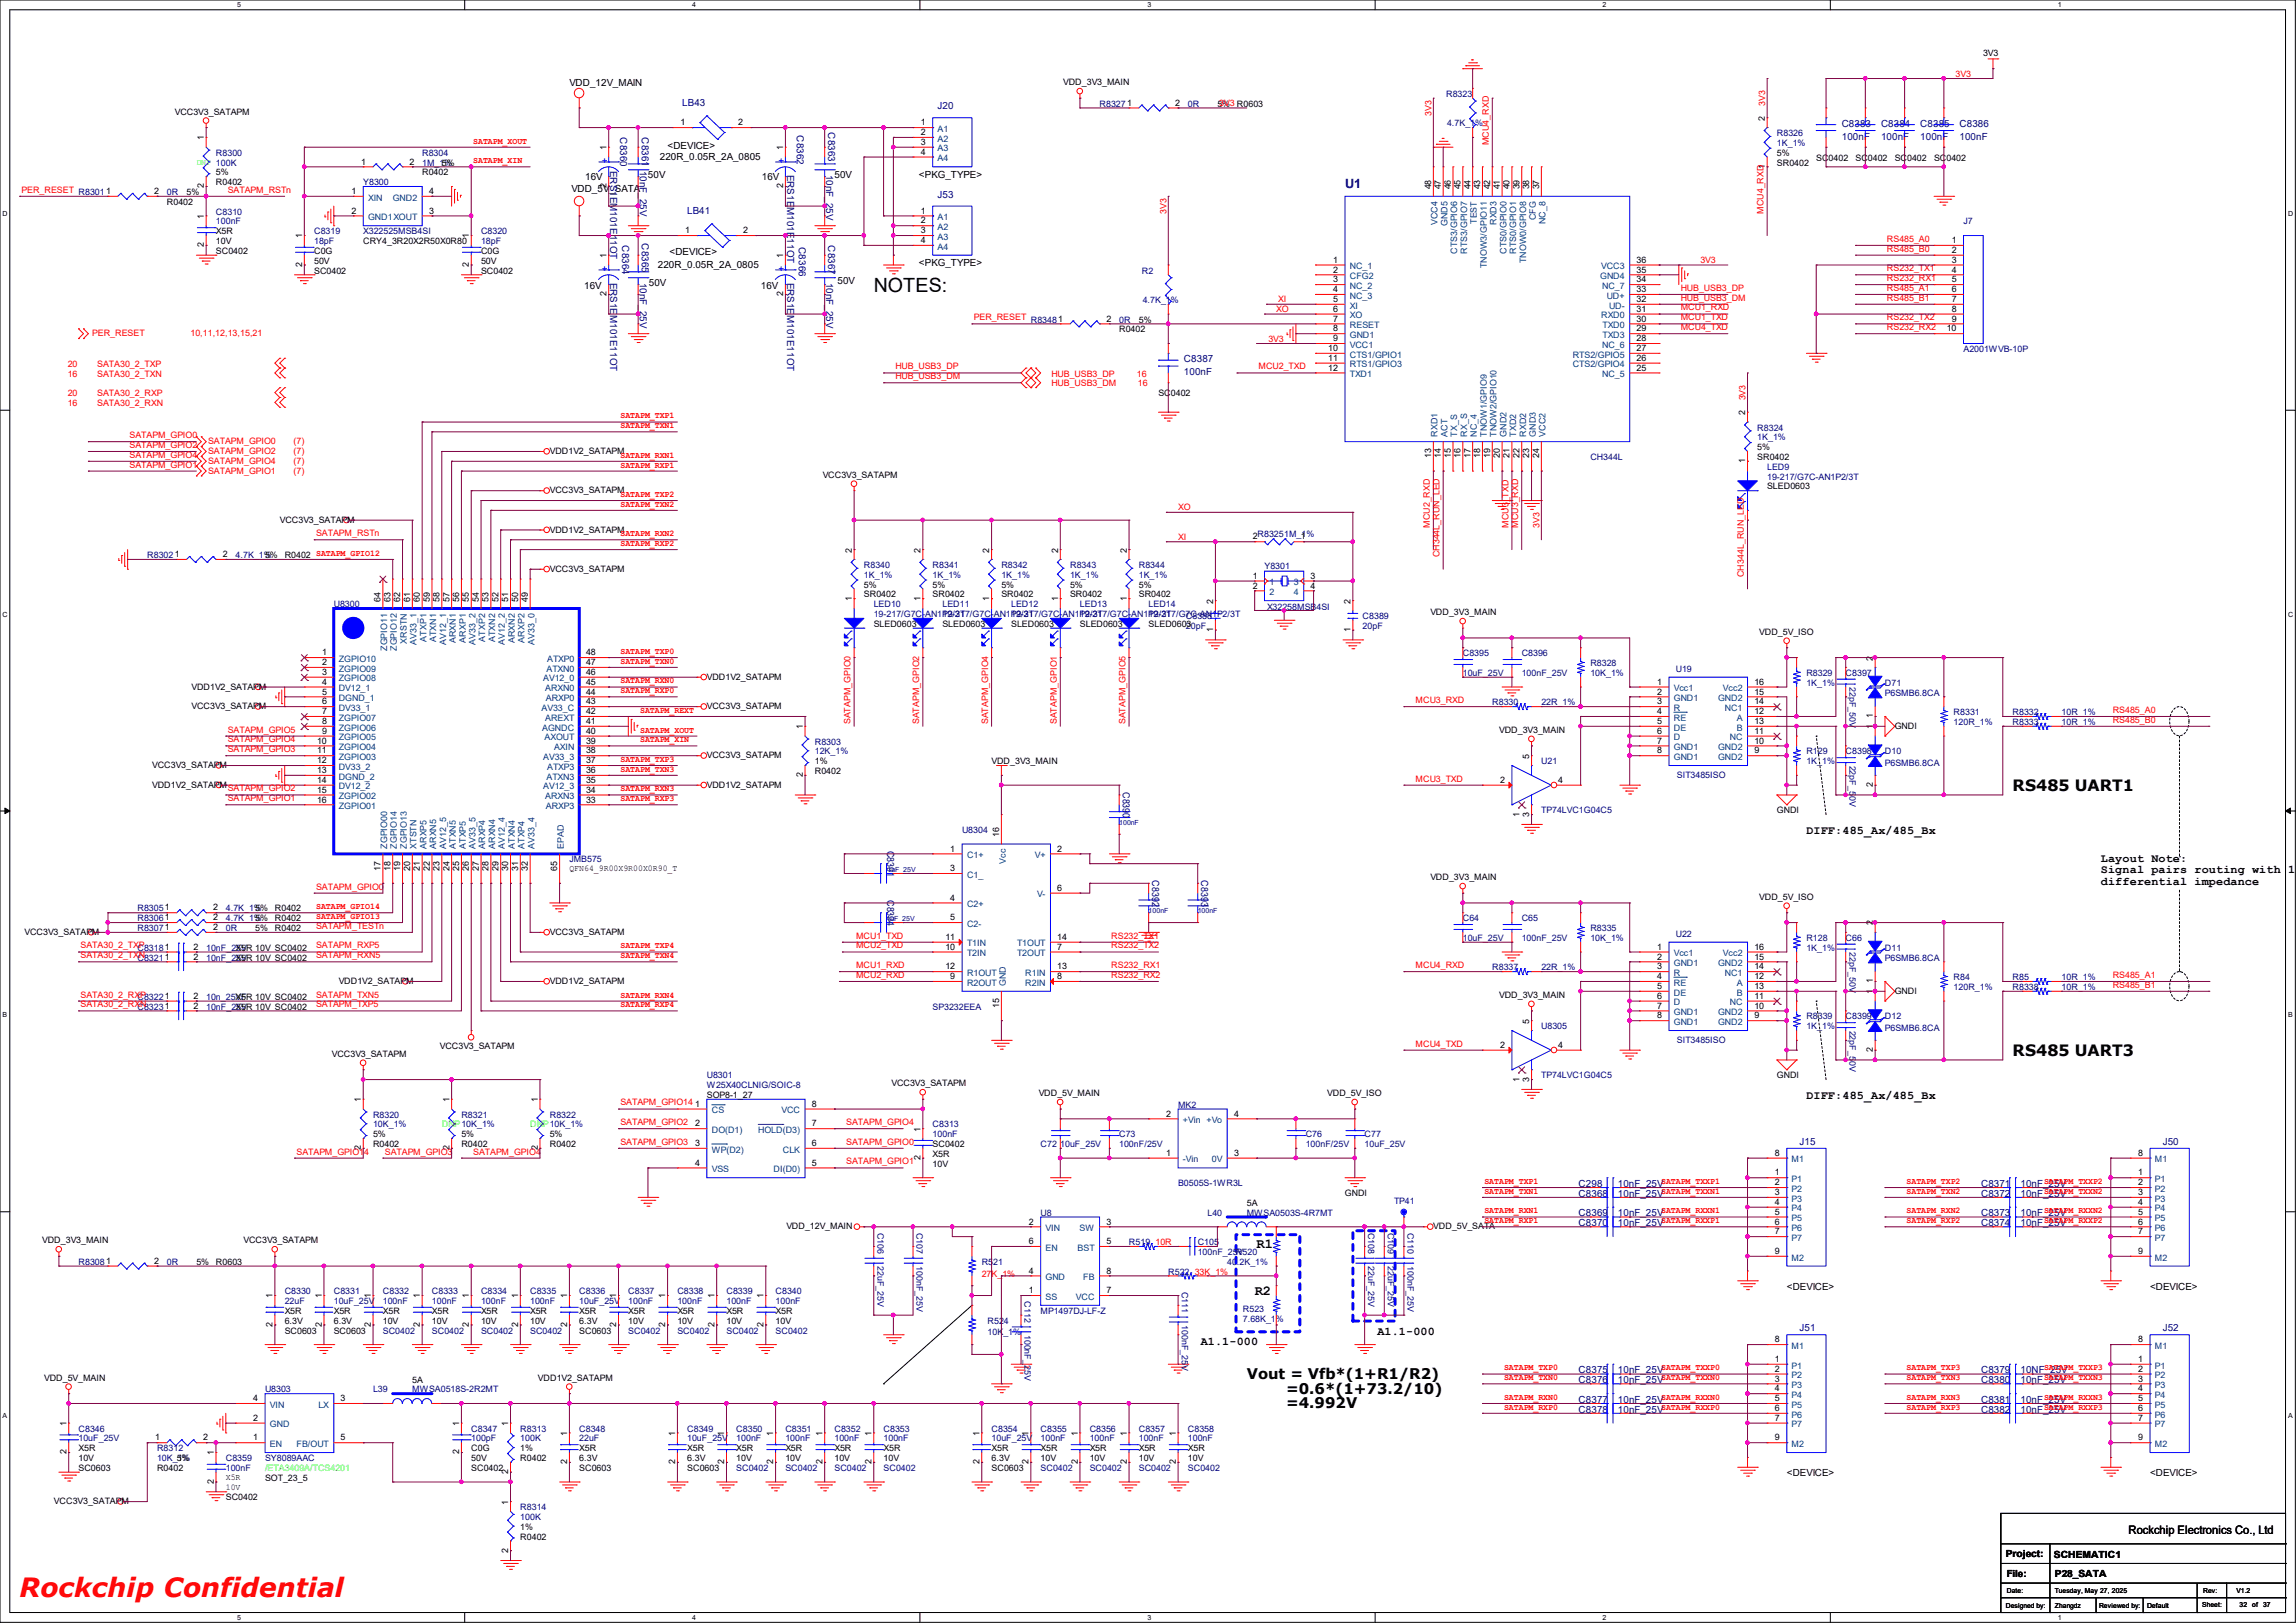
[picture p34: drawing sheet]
<svg xmlns="http://www.w3.org/2000/svg" width="297mm" height="210mm" viewBox="0 0 297 210" stroke-linecap="round" stroke-linejoin="round" font-family="sans-serif">
<defs><g id="words">
<text font-size="3.4" fill="#f00" x="2.5" y="206.7">Rockchip Confidential</text>
<text font-size="2.5" x="113" y="37.8">NOTES:</text>
<g font-size="2">
<text x="260.4" y="102.4">RS485 UART1</text>
<text x="260.4" y="136.7">RS485 UART3</text>
</g>
<g font-size="1.9">
<text x="161.3" y="178.4">Vout = Vfb*(1+R1/R2)</text>
<text x="166.4" y="180.3">=0.6*(1+73.2/10)</text>
<text x="166.4" y="182.2">=4.992V</text>
</g>
<g font-size="1.8">
<text x="162.6" y="161.5">R1</text>
<text x="162.3" y="167.5">R2</text>
</g>
<text font-size="1.7" fill="#000080" x="174" y="24.4">U1</text>
<g font-size="1.5">
<text x="233.7" y="108">DIFF:485_Ax/485_Bx</text>
<text x="271.8" y="113">Signal pairs routing with 100</text>
<text x="271.8" y="111.5">Layout Note:</text>
<text x="271.8" y="114.6">differential impedance</text>
<text x="233.7" y="142.2">DIFF:485_Ax/485_Bx</text>
<text x="155.3" y="174">A1.1-000</text>
<text x="178.2" y="172.7">A1.1-000</text>
<text x="275.3" y="198.5">Rockchip Electronics Co., Ltd</text>
</g>
<g font-size="1.3">
<text x="73.7" y="11.1">VDD_12V_MAIN</text>
<text x="75.7" y="23.3">16V</text>
<text x="83.8" y="23">50V</text>
<text x="85.3" y="20.7">220R_0.05R_2A_0805</text>
<text x="86.4" y="19.2">&lt;DEVICE&gt;</text>
<text x="98.6" y="23.3">16V</text>
<text x="108" y="23">50V</text>
<text x="118.9" y="23">&lt;PKG_TYPE&gt;</text>
<text x="73.9" y="24.8">VDD_5V_SATA</text>
<text x="85.1" y="34.7">220R_0.05R_2A_0805</text>
<text x="86.6" y="32.9">&lt;DEVICE&gt;</text>
<text x="118.9" y="34.5">&lt;PKG_TYPE&gt;</text>
<text x="75.6" y="37.4">16V</text>
<text x="83.9" y="37">50V</text>
<text x="98.4" y="37.4">16V</text>
<text x="108.3" y="36.7">50V</text>
<text x="231.1" y="166.9">&lt;DEVICE&gt;</text>
<text x="278.1" y="166.9">&lt;DEVICE&gt;</text>
<text x="231.1" y="191.1">&lt;DEVICE&gt;</text>
<text x="278.1" y="191.1">&lt;DEVICE&gt;</text>
<text x="259.5" y="201.5">Project:</text>
<text x="265.7" y="201.6">SCHEMATIC1</text>
<text x="259.6" y="204">File:</text>
<text x="265.8" y="204.1">P28_SATA</text>
</g>
<g font-size="1.3" fill="#000080">
<text x="80.2" y="17.8" transform="rotate(90 80.2 17.8)">C8360</text>
<text x="83" y="17.8" transform="rotate(90 83 17.8)">C8361</text>
<text x="88.3" y="13.8">LB43</text>
<text x="103.1" y="17.5" transform="rotate(90 103.1 17.5)">C8362</text>
<text x="107.1" y="17.1" transform="rotate(90 107.1 17.1)">C8363</text>
<text x="121.3" y="14.1">J20</text>
<text x="238.3" y="16.4">C8383</text>
<text x="243.3" y="16.4">C8384</text>
<text x="248.4" y="16.4">C8385</text>
<text x="253.5" y="16.4">C8386</text>
<text x="78.9" y="22.1" transform="rotate(90 78.9 22.1)">ERS1EM101E11OT</text>
<text x="82.8" y="22.1" transform="rotate(90 82.8 22.1)">10nF_25V</text>
<text x="101.8" y="22.6" transform="rotate(90 101.8 22.6)">ERS1EM101E11OT</text>
<text x="106.9" y="22.6" transform="rotate(90 106.9 22.6)">10nF_25V</text>
<text x="238.3" y="18.1">100nF</text>
<text x="243.3" y="18.1">100nF</text>
<text x="248.4" y="18.1">100nF</text>
<text x="253.5" y="18.1">100nF</text>
<text x="88.9" y="27.7">LB41</text>
<text x="121.3" y="25.6">J53</text>
<text x="80.5" y="31.8" transform="rotate(90 80.5 31.8)">C8364</text>
<text x="83" y="31.5" transform="rotate(90 83 31.5)">C8365</text>
<text x="103.3" y="32" transform="rotate(90 103.3 32)">C8366</text>
<text x="107.1" y="31.8" transform="rotate(90 107.1 31.8)">C8367</text>
<text x="78.9" y="36.6" transform="rotate(90 78.9 36.6)">ERS1EM101E11OT</text>
<text x="82.8" y="36.6" transform="rotate(90 82.8 36.6)">10nF_25V</text>
<text x="101.8" y="36.6" transform="rotate(90 101.8 36.6)">ERS1EM101E11OT</text>
<text x="106.9" y="36.6" transform="rotate(90 106.9 36.6)">10nF_25V</text>
<text x="153.2" y="46.9">C8387</text>
<text x="153.2" y="48.6">100nF</text>
<text x="145.2" y="102.5" transform="rotate(90 145.2 102.5)">C8390</text>
<text x="114.8" y="110.1" transform="rotate(90 114.8 110.1)">C8391</text>
<text x="149.1" y="113.9" transform="rotate(90 149.1 113.9)">C8392</text>
<text x="155.4" y="113.9" transform="rotate(90 155.4 113.9)">C8393</text>
<text x="114.8" y="116.5" transform="rotate(90 114.8 116.5)">C8394</text>
<text x="232.8" y="148.1">J15</text>
<text x="279.8" y="148.1">J50</text>
<text x="204.2" y="154.9">C8368</text>
<text x="204.2" y="153.6">C298</text>
<text x="209.3" y="154.9">10nF_25V</text>
<text x="209.3" y="153.6">10nF_25V</text>
<text x="256.3" y="153.6">C8371</text>
<text x="256.3" y="154.9">C8372</text>
<text x="261.4" y="153.6">10nF_25V</text>
<text x="261.4" y="154.9">10nF_25V</text>
<text x="204.2" y="158.7">C8370</text>
<text x="204.2" y="157.4">C8369</text>
<text x="209.3" y="158.7">10nF_25V</text>
<text x="209.3" y="157.4">10nF_25V</text>
<text x="256.3" y="157.4">C8373</text>
<text x="256.3" y="158.7">C8374</text>
<text x="261.4" y="157.4">10nF_25V</text>
<text x="261.4" y="158.7">10nF_25V</text>
<text x="232.8" y="172.3">J51</text>
<text x="279.8" y="172.3">J52</text>
<text x="204.2" y="177.7">C8375</text>
<text x="204.2" y="179">C8376</text>
<text x="209.3" y="177.7">10nF_25V</text>
<text x="209.3" y="179">10nF_25V</text>
<text x="256.3" y="179">C8380</text>
<text x="256.3" y="177.7">C8379</text>
<text x="261.4" y="179">10nF_25V</text>
<text x="261.4" y="177.7">10NF_25V</text>
<text x="204.2" y="182.8">C8378</text>
<text x="204.2" y="181.5">C8377</text>
<text x="209.3" y="182.8">10nF_25V</text>
<text x="209.3" y="181.5">10nF_25V</text>
<text x="256.3" y="182.8">C8382</text>
<text x="256.3" y="181.5">C8381</text>
<text x="261.4" y="182.8">10nF_25V</text>
<text x="261.4" y="181.5">10nF_25V</text>
</g>
<g font-size="1.3" fill="#00f">
<text x="77.9" y="21.3">+</text>
<text x="100.7" y="21.3">+</text>
<text x="77.9" y="35.2">+</text>
<text x="100.7" y="35.2">+</text>
</g>
<g font-size="1.1">
<text x="137.5" y="11">VDD_3V3_MAIN</text>
<text x="256.5" y="7.2">3V3</text>
<text x="22.6" y="14.8">VCC3V3_SATAPM</text>
<text x="88" y="16.2">1</text>
<text x="95.5" y="16.2">2</text>
<text x="119.1" y="16.2">1</text>
<text x="119.1" y="17.5">2</text>
<text x="152" y="13.7">2</text>
<text x="157.5" y="13.8">5%</text>
<text x="228.3" y="15.6" transform="rotate(-90 228.3 15.6)">2</text>
<text x="26.4" y="18.2" transform="rotate(-90 26.4 18.2)">1</text>
<text x="27.9" y="24">R0402</text>
<text x="27.9" y="22.7">5%</text>
<text x="46.7" y="21.3">1</text>
<text x="53" y="21.3">2</text>
<text x="54.6" y="22.7">R0402</text>
<text x="57.1" y="21.4">5%</text>
<text x="78.4" y="19.4" transform="rotate(-90 78.4 19.4)">1</text>
<text x="101.3" y="19.4" transform="rotate(-90 101.3 19.4)">1</text>
<text x="119.1" y="18.8">3</text>
<text x="119.1" y="20">4</text>
<text x="228.3" y="21.8" transform="rotate(-90 228.3 21.8)">1</text>
<text x="229.9" y="21.4">SR0402</text>
<text x="229.9" y="20.2">5%</text>
<text x="234.9" y="20.8">SC0402</text>
<text x="240" y="20.8">SC0402</text>
<text x="245.1" y="20.8">SC0402</text>
<text x="250.2" y="20.8">SC0402</text>
<text x="19.9" y="25.1">2</text>
<text x="21.6" y="26.5">R0402</text>
<text x="24.1" y="25.2">5%</text>
<text x="26.4" y="28.3" transform="rotate(-90 26.4 28.3)">1</text>
<text x="26.4" y="24.4" transform="rotate(-90 26.4 24.4)">2</text>
<text x="45.5" y="25.1">1</text>
<text x="45.5" y="27.6">2</text>
<text x="55.5" y="27.6">3</text>
<text x="55.5" y="25.1">4</text>
<text x="78.4" y="24.4" transform="rotate(-90 78.4 24.4)">2</text>
<text x="101.3" y="24.4" transform="rotate(-90 101.3 24.4)">2</text>
<text x="119.1" y="27.6">1</text>
<text x="119.1" y="28.9">2</text>
<text x="185.1" y="24.5" transform="rotate(-90 185.1 24.5)">48</text>
<text x="186.4" y="24.5" transform="rotate(-90 186.4 24.5)">47</text>
<text x="187.7" y="24.5" transform="rotate(-90 187.7 24.5)">46</text>
<text x="188.9" y="24.5" transform="rotate(-90 188.9 24.5)">45</text>
<text x="190.2" y="24.5" transform="rotate(-90 190.2 24.5)">44</text>
<text x="191.5" y="24.5" transform="rotate(-90 191.5 24.5)">43</text>
<text x="192.7" y="24.5" transform="rotate(-90 192.7 24.5)">42</text>
<text x="194" y="24.5" transform="rotate(-90 194 24.5)">41</text>
<text x="195.3" y="24.5" transform="rotate(-90 195.3 24.5)">40</text>
<text x="196.6" y="24.5" transform="rotate(-90 196.6 24.5)">39</text>
<text x="197.8" y="24.5" transform="rotate(-90 197.8 24.5)">38</text>
<text x="199.1" y="24.5" transform="rotate(-90 199.1 24.5)">37</text>
<text x="26.4" y="32" transform="rotate(-90 26.4 32)">2</text>
<text x="27.9" y="32.9">SC0402</text>
<text x="27.9" y="30.3">X5R</text>
<text x="27.9" y="31.6">10V</text>
<text x="39.1" y="34.5" transform="rotate(-90 39.1 34.5)">2</text>
<text x="39.1" y="30.9" transform="rotate(-90 39.1 30.9)">1</text>
<text x="40.6" y="35.4">SC0402</text>
<text x="40.6" y="32.9">C0G</text>
<text x="40.6" y="34.1">50V</text>
<text x="47" y="31.6">CRY4_3R20X2R50X0R80</text>
<text x="60.7" y="34.5" transform="rotate(-90 60.7 34.5)">2</text>
<text x="60.7" y="30.9" transform="rotate(-90 60.7 30.9)">1</text>
<text x="62.2" y="35.4">SC0402</text>
<text x="62.2" y="32.9">C0G</text>
<text x="62.2" y="34.1">50V</text>
<text x="78.4" y="33.4" transform="rotate(-90 78.4 33.4)">1</text>
<text x="88.6" y="30.2">1</text>
<text x="96.1" y="30.2">2</text>
<text x="101.3" y="33.4" transform="rotate(-90 101.3 33.4)">1</text>
<text x="119.1" y="30.2">3</text>
<text x="119.1" y="31.5">4</text>
<text x="172.5" y="34">1</text>
<text x="172.5" y="35.3">2</text>
<text x="211.7" y="35.3">35</text>
<text x="211.7" y="34">36</text>
<text x="252.5" y="31.5">1</text>
<text x="252.5" y="32.7">2</text>
<text x="252.5" y="34">3</text>
<text x="252.5" y="35.3">4</text>
<text x="78.4" y="38.4" transform="rotate(-90 78.4 38.4)">2</text>
<text x="101.3" y="38.4" transform="rotate(-90 101.3 38.4)">2</text>
<text x="143.1" y="41.6">2</text>
<text x="147.3" y="41.7">5%</text>
<text x="172.5" y="36.5">3</text>
<text x="172.5" y="37.8">4</text>
<text x="172.5" y="39.1">5</text>
<text x="172.5" y="40.3">6</text>
<text x="172.5" y="41.6">7</text>
<text x="211.7" y="41.6">30</text>
<text x="211.7" y="40.3">31</text>
<text x="211.7" y="39.1">32</text>
<text x="211.7" y="37.8">33</text>
<text x="211.7" y="36.5">34</text>
<text x="252.5" y="36.5">5</text>
<text x="252.5" y="37.8">6</text>
<text x="252.5" y="39.1">7</text>
<text x="252.5" y="40.3">8</text>
<text x="252.5" y="41.6">9</text>
<text x="144.8" y="43">R0402</text>
<text x="171.8" y="45.4">10</text>
<text x="171.8" y="46.7">11</text>
<text x="171.8" y="48">12</text>
<text x="172.5" y="42.9">8</text>
<text x="172.5" y="44.2">9</text>
<text x="211.7" y="48">25</text>
<text x="211.7" y="46.7">26</text>
<text x="211.7" y="45.4">27</text>
<text x="211.7" y="44.2">28</text>
<text x="211.7" y="42.9">29</text>
<text x="251.8" y="42.9">10</text>
<text x="149.9" y="51.3">SC0402</text>
<text x="225.8" y="53.7" transform="rotate(-90 225.8 53.7)">2</text>
<text x="71.1" y="58.8">VDD1V2_SATAPM</text>
<text x="185.1" y="59.3" transform="rotate(-90 185.1 59.3)">13</text>
<text x="186.4" y="59.3" transform="rotate(-90 186.4 59.3)">14</text>
<text x="187.7" y="59.3" transform="rotate(-90 187.7 59.3)">15</text>
<text x="188.9" y="59.3" transform="rotate(-90 188.9 59.3)">16</text>
<text x="190.2" y="59.3" transform="rotate(-90 190.2 59.3)">17</text>
<text x="191.5" y="59.3" transform="rotate(-90 191.5 59.3)">18</text>
<text x="192.7" y="59.3" transform="rotate(-90 192.7 59.3)">19</text>
<text x="194" y="59.3" transform="rotate(-90 194 59.3)">20</text>
<text x="195.3" y="59.3" transform="rotate(-90 195.3 59.3)">21</text>
<text x="196.6" y="59.3" transform="rotate(-90 196.6 59.3)">22</text>
<text x="197.8" y="59.3" transform="rotate(-90 197.8 59.3)">23</text>
<text x="199.1" y="59.3" transform="rotate(-90 199.1 59.3)">24</text>
<text x="225.8" y="59.9" transform="rotate(-90 225.8 59.9)">1</text>
<text x="227.3" y="59.5">SR0402</text>
<text x="227.3" y="58.3">5%</text>
<text x="71.1" y="63.8">VCC3V3_SATAPM</text>
<text x="106.4" y="61.8">VCC3V3_SATAPM</text>
<text x="228.6" y="63.3">SLED0603</text>
<text x="36.2" y="67.7">VCC3V3_SATAPM</text>
<text x="71.1" y="68.9">VDD1V2_SATAPM</text>
<text x="110.2" y="71.5" transform="rotate(-90 110.2 71.5)">2</text>
<text x="119.1" y="71.5" transform="rotate(-90 119.1 71.5)">2</text>
<text x="128" y="71.5" transform="rotate(-90 128 71.5)">2</text>
<text x="136.9" y="71.5" transform="rotate(-90 136.9 71.5)">2</text>
<text x="145.8" y="71.5" transform="rotate(-90 145.8 71.5)">2</text>
<text x="162" y="69.8">2</text>
<text x="168.3" y="69.8">1</text>
<text x="28.8" y="72.1">2</text>
<text x="34.3" y="72.2">5%</text>
<text x="36.8" y="72.2">R0402</text>
<text x="49.2" y="77.8" transform="rotate(-90 49.2 77.8)">64</text>
<text x="50.5" y="77.8" transform="rotate(-90 50.5 77.8)">63</text>
<text x="51.8" y="77.8" transform="rotate(-90 51.8 77.8)">62</text>
<text x="53" y="77.8" transform="rotate(-90 53 77.8)">61</text>
<text x="54.3" y="77.8" transform="rotate(-90 54.3 77.8)">60</text>
<text x="55.6" y="77.8" transform="rotate(-90 55.6 77.8)">59</text>
<text x="56.9" y="77.8" transform="rotate(-90 56.9 77.8)">58</text>
<text x="58.1" y="77.8" transform="rotate(-90 58.1 77.8)">57</text>
<text x="59.4" y="77.8" transform="rotate(-90 59.4 77.8)">56</text>
<text x="60.7" y="77.8" transform="rotate(-90 60.7 77.8)">55</text>
<text x="61.9" y="77.8" transform="rotate(-90 61.9 77.8)">54</text>
<text x="63.2" y="77.8" transform="rotate(-90 63.2 77.8)">53</text>
<text x="64.5" y="77.8" transform="rotate(-90 64.5 77.8)">52</text>
<text x="65.7" y="77.8" transform="rotate(-90 65.7 77.8)">51</text>
<text x="67" y="77.8" transform="rotate(-90 67 77.8)">50</text>
<text x="68.3" y="77.8" transform="rotate(-90 68.3 77.8)">49</text>
<text x="71.1" y="74">VCC3V3_SATAPM</text>
<text x="110.2" y="77.7" transform="rotate(-90 110.2 77.7)">1</text>
<text x="111.8" y="77.3">SR0402</text>
<text x="111.8" y="76">5%</text>
<text x="119.1" y="77.7" transform="rotate(-90 119.1 77.7)">1</text>
<text x="120.6" y="77.3">SR0402</text>
<text x="120.6" y="76">5%</text>
<text x="128" y="77.7" transform="rotate(-90 128 77.7)">1</text>
<text x="129.5" y="77.3">SR0402</text>
<text x="129.5" y="76">5%</text>
<text x="136.9" y="77.7" transform="rotate(-90 136.9 77.7)">1</text>
<text x="138.4" y="77.3">SR0402</text>
<text x="138.4" y="76">5%</text>
<text x="145.8" y="77.7" transform="rotate(-90 145.8 77.7)">1</text>
<text x="147.3" y="77.3">SR0402</text>
<text x="147.3" y="76">5%</text>
<text x="162" y="74.9">1</text>
<text x="162" y="76.2">2</text>
<text x="169.5" y="74.9">3</text>
<text x="169.5" y="76.2">4</text>
<text x="113" y="81.1">SLED0603</text>
<text x="121.9" y="81.1">SLED0603</text>
<text x="130.8" y="81.1">SLED0603</text>
<text x="139.7" y="81.1">SLED0603</text>
<text x="148.6" y="81.1">SLED0603</text>
<text x="156.9" y="81.8" transform="rotate(-90 156.9 81.8)">1</text>
<text x="156.9" y="78.1" transform="rotate(-90 156.9 78.1)">2</text>
<text x="174.7" y="81.8" transform="rotate(-90 174.7 81.8)">1</text>
<text x="174.7" y="78.1" transform="rotate(-90 174.7 78.1)">2</text>
<text x="185" y="79.6">VDD_3V3_MAIN</text>
<text x="227.6" y="82.1">VDD_5V_ISO</text>
<text x="24.8" y="89.2">VDD1V2_SATAPM</text>
<text x="41.7" y="84.8">1</text>
<text x="41.7" y="86.1">2</text>
<text x="41.7" y="87.3">3</text>
<text x="41.7" y="88.6">4</text>
<text x="41.7" y="89.9">5</text>
<text x="75.8" y="89.9">44</text>
<text x="75.8" y="88.6">45</text>
<text x="75.8" y="87.3">46</text>
<text x="75.8" y="86.1">47</text>
<text x="75.8" y="84.8">48</text>
<text x="91.4" y="88">VDD1V2_SATAPM</text>
<text x="214.4" y="88.6">1</text>
<text x="214.4" y="89.9">2</text>
<text x="226.9" y="89.9">15</text>
<text x="226.9" y="88.6">16</text>
<text x="242.3" y="85.5" transform="rotate(-90 242.3 85.5)">2</text>
<text x="24.8" y="91.8">VCC3V3_SATAPM</text>
<text x="41.7" y="91.1">6</text>
<text x="41.7" y="92.4">7</text>
<text x="41.7" y="93.7">8</text>
<text x="41.7" y="95">9</text>
<text x="75.8" y="95">40</text>
<text x="75.8" y="93.7">41</text>
<text x="75.8" y="92.4">42</text>
<text x="75.8" y="91.1">43</text>
<text x="91.4" y="91.8">VCC3V3_SATAPM</text>
<text x="103.8" y="94.4" transform="rotate(-90 103.8 94.4)">1</text>
<text x="193.9" y="94.8">VDD_3V3_MAIN</text>
<text x="214.4" y="91.1">3</text>
<text x="214.4" y="92.4">4</text>
<text x="214.4" y="93.7">5</text>
<text x="214.4" y="95">6</text>
<text x="226.9" y="95">11</text>
<text x="226.9" y="92.4">12</text>
<text x="226.9" y="93.7">13</text>
<text x="226.9" y="91.1">14</text>
<text x="242.3" y="94.4" transform="rotate(-90 242.3 94.4)">1</text>
<text x="242.3" y="93" transform="rotate(-90 242.3 93)">1</text>
<text x="245.1" y="94.3">GNDI</text>
<text x="19.7" y="99.4">VCC3V3_SATAPM</text>
<text x="19.7" y="101.9">VDD1V2_SATAPM</text>
<text x="41" y="96.2">10</text>
<text x="41" y="97.5">11</text>
<text x="41" y="98.8">12</text>
<text x="41" y="100">13</text>
<text x="41" y="101.3">14</text>
<text x="75.8" y="101.3">35</text>
<text x="75.8" y="100">36</text>
<text x="75.8" y="98.8">37</text>
<text x="75.8" y="97.5">38</text>
<text x="75.8" y="96.2">39</text>
<text x="91.4" y="101.9">VDD1V2_SATAPM</text>
<text x="91.4" y="98.1">VCC3V3_SATAPM</text>
<text x="103.8" y="100.6" transform="rotate(-90 103.8 100.6)">2</text>
<text x="105.4" y="100.2">R0402</text>
<text x="105.4" y="98.9">1%</text>
<text x="128.3" y="98.9">VDD_3V3_MAIN</text>
<text x="194.1" y="101.3">2</text>
<text x="197.8" y="98.2" transform="rotate(-90 197.8 98.2)">5</text>
<text x="201.5" y="101.3">4</text>
<text x="214.4" y="96.2">7</text>
<text x="214.4" y="97.5">8</text>
<text x="226.9" y="97.5">9</text>
<text x="226.9" y="96.2">10</text>
<text x="242.3" y="101.9" transform="rotate(-90 242.3 101.9)">2</text>
<text x="41" y="102.6">15</text>
<text x="41" y="103.8">16</text>
<text x="75.8" y="103.8">33</text>
<text x="75.8" y="102.6">34</text>
<text x="196.6" y="105.7" transform="rotate(-90 196.6 105.7)">1</text>
<text x="197.8" y="105.7" transform="rotate(-90 197.8 105.7)">3</text>
<text x="229.9" y="105.2">GNDI</text>
<text x="49.2" y="112.6" transform="rotate(-90 49.2 112.6)">17</text>
<text x="50.5" y="112.6" transform="rotate(-90 50.5 112.6)">18</text>
<text x="51.8" y="112.6" transform="rotate(-90 51.8 112.6)">19</text>
<text x="53" y="112.6" transform="rotate(-90 53 112.6)">20</text>
<text x="54.3" y="112.6" transform="rotate(-90 54.3 112.6)">21</text>
<text x="55.6" y="112.6" transform="rotate(-90 55.6 112.6)">22</text>
<text x="56.9" y="112.6" transform="rotate(-90 56.9 112.6)">23</text>
<text x="58.1" y="112.6" transform="rotate(-90 58.1 112.6)">24</text>
<text x="59.4" y="112.6" transform="rotate(-90 59.4 112.6)">25</text>
<text x="60.7" y="112.6" transform="rotate(-90 60.7 112.6)">26</text>
<text x="61.9" y="112.6" transform="rotate(-90 61.9 112.6)">27</text>
<text x="63.2" y="112.6" transform="rotate(-90 63.2 112.6)">28</text>
<text x="64.5" y="112.6" transform="rotate(-90 64.5 112.6)">29</text>
<text x="65.7" y="112.6" transform="rotate(-90 65.7 112.6)">30</text>
<text x="67" y="112.6" transform="rotate(-90 67 112.6)">31</text>
<text x="68.3" y="112.6" transform="rotate(-90 68.3 112.6)">32</text>
<text x="72.1" y="112.6" transform="rotate(-90 72.1 112.6)">65</text>
<text x="73.7" y="112.7">QFN64_9R00X9R00X0R90_T</text>
<text x="122.9" y="110.2">1</text>
<text x="122.9" y="112.7">3</text>
<text x="129.2" y="108.3" transform="rotate(-90 129.2 108.3)">16</text>
<text x="136.8" y="110.2">2</text>
<text x="185" y="113.9">VDD_3V3_MAIN</text>
<text x="27.6" y="117.8">2</text>
<text x="27.6" y="119.1">2</text>
<text x="33" y="117.9">5%</text>
<text x="33" y="119.2">5%</text>
<text x="35.6" y="117.9">R0402</text>
<text x="35.6" y="119.2">R0402</text>
<text x="122.9" y="116.5">4</text>
<text x="122.9" y="119.1">5</text>
<text x="136.8" y="115.3">6</text>
<text x="227.6" y="116.4">VDD_5V_ISO</text>
<text x="242.3" y="119.8" transform="rotate(-90 242.3 119.8)">2</text>
<text x="3.2" y="121">VCC3V3_SATAPM</text>
<text x="25" y="124.2">2</text>
<text x="25" y="122.9">2</text>
<text x="27.6" y="120.4">2</text>
<text x="30.5" y="124.3">X5R 10V SC0402</text>
<text x="30.5" y="123">X5R 10V SC0402</text>
<text x="33" y="120.5">5%</text>
<text x="35.6" y="120.5">R0402</text>
<text x="71.1" y="121">VCC3V3_SATAPM</text>
<text x="122.3" y="121.6">11</text>
<text x="122.3" y="122.9">10</text>
<text x="122.3" y="125.4">12</text>
<text x="136.8" y="122.9">7</text>
<text x="136.8" y="125.4">13</text>
<text x="136.8" y="121.6">14</text>
<text x="214.4" y="122.9">1</text>
<text x="214.4" y="124.2">2</text>
<text x="214.4" y="125.4">3</text>
<text x="226.9" y="125.4">14</text>
<text x="226.9" y="124.2">15</text>
<text x="226.9" y="122.9">16</text>
<text x="25" y="130.5">2</text>
<text x="25" y="129.2">2</text>
<text x="30.5" y="130.6">X5R 10V SC0402</text>
<text x="30.5" y="129.4">X5R 10V SC0402</text>
<text x="43.8" y="127.3">VDD1V2_SATAPM</text>
<text x="71.1" y="127.3">VDD1V2_SATAPM</text>
<text x="122.9" y="126.7">9</text>
<text x="129.2" y="130.4" transform="rotate(-90 129.2 130.4)">15</text>
<text x="136.8" y="126.7">8</text>
<text x="193.9" y="129.1">VDD_3V3_MAIN</text>
<text x="214.4" y="126.7">4</text>
<text x="214.4" y="128">5</text>
<text x="214.4" y="129.2">6</text>
<text x="214.4" y="130.5">7</text>
<text x="214.4" y="131.8">8</text>
<text x="226.9" y="131.8">9</text>
<text x="226.9" y="130.5">10</text>
<text x="226.9" y="129.2">11</text>
<text x="226.9" y="126.7">12</text>
<text x="226.9" y="128">13</text>
<text x="242.3" y="128.6" transform="rotate(-90 242.3 128.6)">1</text>
<text x="242.3" y="127.3" transform="rotate(-90 242.3 127.3)">1</text>
<text x="245.1" y="128.6">GNDI</text>
<text x="42.9" y="136.7">VCC3V3_SATAPM</text>
<text x="56.9" y="135.7">VCC3V3_SATAPM</text>
<text x="194.1" y="135.6">2</text>
<text x="197.8" y="132.5" transform="rotate(-90 197.8 132.5)">5</text>
<text x="201.5" y="135.6">4</text>
<text x="242.3" y="136.1" transform="rotate(-90 242.3 136.1)">2</text>
<text x="46.7" y="142.6" transform="rotate(-90 46.7 142.6)">1</text>
<text x="58.1" y="142.6" transform="rotate(-90 58.1 142.6)">1</text>
<text x="69.6" y="142.6" transform="rotate(-90 69.6 142.6)">1</text>
<text x="89.9" y="143.2">1</text>
<text x="91.4" y="142.1">SOP8-1_27</text>
<text x="105" y="143.2">8</text>
<text x="115.3" y="140.6">VCC3V3_SATAPM</text>
<text x="134.4" y="141.8">VDD_5V_MAIN</text>
<text x="171.7" y="141.8">VDD_5V_ISO</text>
<text x="196.6" y="140" transform="rotate(-90 196.6 140)">1</text>
<text x="197.8" y="140" transform="rotate(-90 197.8 140)">3</text>
<text x="229.9" y="139.5">GNDI</text>
<text x="46.7" y="148.8" transform="rotate(-90 46.7 148.8)">2</text>
<text x="48.3" y="148.4">R0402</text>
<text x="48.3" y="147.2">5%</text>
<text x="58.1" y="148.8" transform="rotate(-90 58.1 148.8)">2</text>
<text x="59.7" y="148.4">R0402</text>
<text x="59.7" y="147.2">5%</text>
<text x="69.6" y="148.8" transform="rotate(-90 69.6 148.8)">2</text>
<text x="71.1" y="148.4">R0402</text>
<text x="71.1" y="147.2">5%</text>
<text x="89.9" y="148.3">3</text>
<text x="89.9" y="145.8">2</text>
<text x="105" y="148.3">6</text>
<text x="105" y="145.8">7</text>
<text x="119.1" y="146.4" transform="rotate(-90 119.1 146.4)">1</text>
<text x="120.6" y="148.4">SC0402</text>
<text x="120.6" y="149.7">X5R</text>
<text x="150.9" y="149.6">1</text>
<text x="150.9" y="144.5">2</text>
<text x="159.6" y="144.5">4</text>
<text x="159.6" y="149.6">3</text>
<text x="229.6" y="149.6">8</text>
<text x="276.6" y="149.6">8</text>
<text x="89.9" y="150.8">4</text>
<text x="105" y="150.8">5</text>
<text x="119.1" y="150.1" transform="rotate(-90 119.1 150.1)">2</text>
<text x="120.6" y="151">10V</text>
<text x="174" y="154.8">GNDI</text>
<text x="229.6" y="152.1">1</text>
<text x="229.6" y="153.4">2</text>
<text x="229.6" y="154.6">3</text>
<text x="229.6" y="155.9">4</text>
<text x="276.6" y="152.1">1</text>
<text x="276.6" y="153.4">2</text>
<text x="276.6" y="154.6">3</text>
<text x="276.6" y="155.9">4</text>
<text x="5.5" y="160.9">VDD_3V3_MAIN</text>
<text x="31.5" y="160.9">VCC3V3_SATAPM</text>
<text x="101.7" y="159.1">VDD_12V_MAIN</text>
<text x="133.1" y="161">6</text>
<text x="133.1" y="158.5">2</text>
<text x="143.1" y="161">5</text>
<text x="143.1" y="158.5">3</text>
<text x="161.3" y="156">5A</text>
<text x="185.4" y="159.1">VDD_5V_SATA</text>
<text x="229.6" y="157.2">5</text>
<text x="229.6" y="158.5">6</text>
<text x="229.6" y="159.7">7</text>
<text x="276.6" y="157.2">5</text>
<text x="276.6" y="158.5">6</text>
<text x="276.6" y="159.7">7</text>
<text x="19.9" y="163.5">2</text>
<text x="25.4" y="163.7">5%</text>
<text x="27.9" y="163.7">R0603</text>
<text x="133.1" y="164.8">4</text>
<text x="133.1" y="167.3">1</text>
<text x="143.1" y="164.8">8</text>
<text x="143.1" y="167.3">7</text>
<text x="229.6" y="162.3">9</text>
<text x="276.6" y="162.3">9</text>
<text x="35.3" y="171.7" transform="rotate(-90 35.3 171.7)">2</text>
<text x="35.3" y="168" transform="rotate(-90 35.3 168)">1</text>
<text x="36.8" y="172.6">SC0603</text>
<text x="36.8" y="170">X5R</text>
<text x="36.8" y="171.3">6.3V</text>
<text x="41.6" y="171.7" transform="rotate(-90 41.6 171.7)">2</text>
<text x="41.6" y="168" transform="rotate(-90 41.6 168)">1</text>
<text x="43.2" y="172.6">SC0603</text>
<text x="43.2" y="170">X5R</text>
<text x="43.2" y="171.3">6.3V</text>
<text x="48" y="171.7" transform="rotate(-90 48 171.7)">2</text>
<text x="48" y="168" transform="rotate(-90 48 168)">1</text>
<text x="49.5" y="170">X5R</text>
<text x="49.5" y="171.3">10V</text>
<text x="54.3" y="171.7" transform="rotate(-90 54.3 171.7)">2</text>
<text x="54.3" y="168" transform="rotate(-90 54.3 168)">1</text>
<text x="55.9" y="170">X5R</text>
<text x="55.9" y="171.3">10V</text>
<text x="60.7" y="171.7" transform="rotate(-90 60.7 171.7)">2</text>
<text x="60.7" y="168" transform="rotate(-90 60.7 168)">1</text>
<text x="62.2" y="170">X5R</text>
<text x="62.2" y="171.3">10V</text>
<text x="67" y="171.7" transform="rotate(-90 67 171.7)">2</text>
<text x="67" y="168" transform="rotate(-90 67 168)">1</text>
<text x="68.6" y="170">X5R</text>
<text x="68.6" y="171.3">10V</text>
<text x="73.4" y="171.7" transform="rotate(-90 73.4 171.7)">2</text>
<text x="73.4" y="168" transform="rotate(-90 73.4 168)">1</text>
<text x="74.9" y="172.6">SC0603</text>
<text x="74.9" y="170">X5R</text>
<text x="74.9" y="171.3">6.3V</text>
<text x="79.7" y="171.7" transform="rotate(-90 79.7 171.7)">2</text>
<text x="79.7" y="168" transform="rotate(-90 79.7 168)">1</text>
<text x="81.3" y="170">X5R</text>
<text x="81.3" y="171.3">10V</text>
<text x="86.1" y="171.7" transform="rotate(-90 86.1 171.7)">2</text>
<text x="86.1" y="168" transform="rotate(-90 86.1 168)">1</text>
<text x="87.6" y="170">X5R</text>
<text x="87.6" y="171.3">10V</text>
<text x="92.4" y="171.7" transform="rotate(-90 92.4 171.7)">2</text>
<text x="92.4" y="168" transform="rotate(-90 92.4 168)">1</text>
<text x="94" y="170">X5R</text>
<text x="94" y="171.3">10V</text>
<text x="98.8" y="171.7" transform="rotate(-90 98.8 171.7)">2</text>
<text x="98.8" y="168" transform="rotate(-90 98.8 168)">1</text>
<text x="100.3" y="170">X5R</text>
<text x="100.3" y="171.3">10V</text>
<text x="229.6" y="173.7">8</text>
<text x="276.6" y="173.7">8</text>
<text x="5.7" y="178.7">VDD_5V_MAIN</text>
<text x="53.3" y="178.9">5A</text>
<text x="69.6" y="178.7">VDD1V2_SATAPM</text>
<text x="229.6" y="176.2">1</text>
<text x="229.6" y="177.5">2</text>
<text x="229.6" y="178.8">3</text>
<text x="276.6" y="176.2">1</text>
<text x="276.6" y="177.5">2</text>
<text x="276.6" y="178.8">3</text>
<text x="8.6" y="184.5" transform="rotate(-90 8.6 184.5)">1</text>
<text x="32.8" y="183.9">2</text>
<text x="32.8" y="181.3">4</text>
<text x="44.1" y="181.3">3</text>
<text x="59.4" y="184.5" transform="rotate(-90 59.4 184.5)">1</text>
<text x="65.7" y="184.5" transform="rotate(-90 65.7 184.5)">1</text>
<text x="73.4" y="185.8" transform="rotate(-90 73.4 185.8)">1</text>
<text x="87.3" y="185.8" transform="rotate(-90 87.3 185.8)">1</text>
<text x="93.7" y="185.8" transform="rotate(-90 93.7 185.8)">1</text>
<text x="100" y="185.8" transform="rotate(-90 100 185.8)">1</text>
<text x="106.4" y="185.8" transform="rotate(-90 106.4 185.8)">1</text>
<text x="112.7" y="185.8" transform="rotate(-90 112.7 185.8)">1</text>
<text x="126.7" y="185.8" transform="rotate(-90 126.7 185.8)">1</text>
<text x="133.1" y="185.8" transform="rotate(-90 133.1 185.8)">1</text>
<text x="139.4" y="185.8" transform="rotate(-90 139.4 185.8)">1</text>
<text x="145.8" y="185.8" transform="rotate(-90 145.8 185.8)">1</text>
<text x="152.1" y="185.8" transform="rotate(-90 152.1 185.8)">1</text>
<text x="229.6" y="180">4</text>
<text x="229.6" y="181.3">5</text>
<text x="229.6" y="182.6">6</text>
<text x="229.6" y="183.9">7</text>
<text x="276.6" y="180">4</text>
<text x="276.6" y="181.3">5</text>
<text x="276.6" y="182.6">6</text>
<text x="276.6" y="183.9">7</text>
<text x="8.6" y="188.2" transform="rotate(-90 8.6 188.2)">2</text>
<text x="10.2" y="190.3">SC0603</text>
<text x="10.2" y="187.8">X5R</text>
<text x="10.2" y="189.1">10V</text>
<text x="20.1" y="186.4">1</text>
<text x="20.3" y="190.3">R0402</text>
<text x="22.9" y="189.1">5%</text>
<text x="26.3" y="186.4">2</text>
<text x="27.6" y="188.3" transform="rotate(-90 27.6 188.3)">1</text>
<text x="29.2" y="191.5">X5R</text>
<text x="32.8" y="186.4">1</text>
<text x="34.3" y="191.6">SOT_23_5</text>
<text x="44.1" y="186.4">5</text>
<text x="59.4" y="188.2" transform="rotate(-90 59.4 188.2)">2</text>
<text x="61" y="190.3">SC0402</text>
<text x="61" y="187.8">C0G</text>
<text x="61" y="189.1">50V</text>
<text x="65.7" y="190.7" transform="rotate(-90 65.7 190.7)">2</text>
<text x="67.3" y="189.1">R0402</text>
<text x="67.3" y="187.8">1%</text>
<text x="73.4" y="189.5" transform="rotate(-90 73.4 189.5)">2</text>
<text x="74.9" y="190.3">SC0603</text>
<text x="74.9" y="187.8">X5R</text>
<text x="74.9" y="189.1">6.3V</text>
<text x="87.3" y="189.5" transform="rotate(-90 87.3 189.5)">2</text>
<text x="88.9" y="190.3">SC0603</text>
<text x="88.9" y="187.8">X5R</text>
<text x="88.9" y="189.1">6.3V</text>
<text x="93.7" y="189.5" transform="rotate(-90 93.7 189.5)">2</text>
<text x="95.2" y="187.8">X5R</text>
<text x="95.2" y="189.1">10V</text>
<text x="100" y="189.5" transform="rotate(-90 100 189.5)">2</text>
<text x="101.6" y="187.8">X5R</text>
<text x="101.6" y="189.1">10V</text>
<text x="106.4" y="189.5" transform="rotate(-90 106.4 189.5)">2</text>
<text x="107.9" y="187.8">X5R</text>
<text x="107.9" y="189.1">10V</text>
<text x="112.7" y="189.5" transform="rotate(-90 112.7 189.5)">2</text>
<text x="114.3" y="187.8">X5R</text>
<text x="114.3" y="189.1">10V</text>
<text x="126.7" y="189.5" transform="rotate(-90 126.7 189.5)">2</text>
<text x="128.3" y="190.3">SC0603</text>
<text x="128.3" y="187.8">X5R</text>
<text x="128.3" y="189.1">6.3V</text>
<text x="133.1" y="189.5" transform="rotate(-90 133.1 189.5)">2</text>
<text x="134.6" y="187.8">X5R</text>
<text x="134.6" y="189.1">10V</text>
<text x="139.4" y="189.5" transform="rotate(-90 139.4 189.5)">2</text>
<text x="141" y="187.8">X5R</text>
<text x="141" y="189.1">10V</text>
<text x="145.8" y="189.5" transform="rotate(-90 145.8 189.5)">2</text>
<text x="147.3" y="187.8">X5R</text>
<text x="147.3" y="189.1">10V</text>
<text x="152.1" y="189.5" transform="rotate(-90 152.1 189.5)">2</text>
<text x="153.7" y="187.8">X5R</text>
<text x="153.7" y="189.1">10V</text>
<text x="229.6" y="186.4">9</text>
<text x="276.6" y="186.4">9</text>
<text x="7" y="194.7">VCC3V3_SATAPM</text>
<text x="27.6" y="192" transform="rotate(-90 27.6 192)">2</text>
<text x="29.2" y="194.1">SC0402</text>
<text x="29.2" y="192.7">10V</text>
<text x="65.7" y="194.7" transform="rotate(-90 65.7 194.7)">1</text>
<text x="67.3" y="198">1%</text>
<text x="65.7" y="200.9" transform="rotate(-90 65.7 200.9)">2</text>
<text x="67.3" y="199.2">R0402</text>
</g>
<g font-size="1.1" fill="#f00">
<text x="253" y="9.9">3V3</text>
<text x="157.7" y="13.7">3V3 R0603</text>
<text x="185.2" y="15" transform="rotate(-90 185.2 15)">3V3</text>
<text x="228.4" y="13.7" transform="rotate(-90 228.4 13.7)">3V3</text>
<text x="61.2" y="21.1">SATAPM_XIN</text>
<text x="61.2" y="18.6">SATAPM_XOUT</text>
<text x="192.6" y="18.8" transform="rotate(-90 192.6 18.8)">MCU4_RXD</text>
<text x="2.8" y="24.9">PER_RESET</text>
<text x="29.5" y="24.9">SATAPM_RSTn</text>
<text x="150.9" y="27.7" transform="rotate(-90 150.9 27.7)">3V3</text>
<text x="228.1" y="27.7" transform="rotate(-90 228.1 27.7)">MCU4_RXD</text>
<text x="220" y="34">3V3</text>
<text x="244.1" y="35.1">RS232_TX1</text>
<text x="244.1" y="31.3">RS485_A0</text>
<text x="244.1" y="32.6">RS485_B0</text>
<text x="126" y="41.4">PER_RESET</text>
<text x="165.1" y="40.4">XO</text>
<text x="165.3" y="39.1">XI</text>
<text x="217.4" y="37.6">HUB_USB3_DP</text>
<text x="217.4" y="38.9">HUB_USB3_DM</text>
<text x="217.4" y="40.2">MCU1_RXD</text>
<text x="217.4" y="41.4">MCU1_TXD</text>
<text x="244.1" y="41.4">RS232_TX2</text>
<text x="244.1" y="36.4">RS232_RX1</text>
<text x="244.1" y="37.6">RS485_A1</text>
<text x="244.1" y="38.9">RS485_B1</text>
<text x="8.8" y="47.5">20</text>
<text x="11.9" y="43.5">PER_RESET</text>
<text x="12.6" y="47.5">SATA30_2_TXP</text>
<text x="24.6" y="43.5">10,11,12,13,15,21</text>
<text x="115.8" y="47.8">HUB_USB3_DP</text>
<text x="162.8" y="47.8">MCU2_TXD</text>
<text x="164.1" y="44.2">3V3</text>
<text x="217.4" y="42.7">MCU4_TXD</text>
<text x="244.1" y="42.7">RS232_RX2</text>
<text x="8.8" y="52.5">16</text>
<text x="8.8" y="51.3">20</text>
<text x="8.8" y="48.7">16</text>
<text x="12.6" y="48.7">SATA30_2_TXN</text>
<text x="12.6" y="51.3">SATA30_2_RXP</text>
<text x="12.6" y="52.5">SATA30_2_RXN</text>
<text x="115.8" y="49.1">HUB_USB3_DM</text>
<text x="136" y="48.7">HUB_USB3_DP</text>
<text x="136" y="50">HUB_USB3_DM</text>
<text x="147.1" y="48.7">16</text>
<text x="147.2" y="50">16</text>
<text x="225.8" y="51.8" transform="rotate(-90 225.8 51.8)">3V3</text>
<text x="16.8" y="56.7">SATAPM_GPIO0</text>
<text x="16.8" y="58">SATAPM_GPIO2</text>
<text x="16.8" y="59.2">SATAPM_GPIO4</text>
<text x="26.9" y="57.5">SATAPM_GPIO0</text>
<text x="26.9" y="58.8">SATAPM_GPIO2</text>
<text x="38" y="57.5">(7)</text>
<text x="38" y="58.8">(7)</text>
<text x="80.3" y="59.2">SATAPM_RXN1</text>
<text x="80.3" y="55.4">SATAPM_TXN1</text>
<text x="80.3" y="54.1">SATAPM_TXP1</text>
<text x="16.8" y="60.5">SATAPM_GPIO1</text>
<text x="26.9" y="60">SATAPM_GPIO4</text>
<text x="26.9" y="61.3">SATAPM_GPIO1</text>
<text x="38" y="60">(7)</text>
<text x="38" y="61.3">(7)</text>
<text x="80.3" y="65.6">SATAPM_TXN2</text>
<text x="80.3" y="64.3">SATAPM_TXP2</text>
<text x="80.3" y="60.5">SATAPM_RXP1</text>
<text x="40.9" y="69.4">SATAPM_RSTn</text>
<text x="40.9" y="71.9">SATAPM_GPIO12</text>
<text x="80.3" y="70.7">SATAPM_RXP2</text>
<text x="80.3" y="69.4">SATAPM_RXN2</text>
<text x="152.4" y="66">XO</text>
<text x="152.4" y="69.9">XI</text>
<text x="185" y="68.3" transform="rotate(-90 185 68.3)">MCU2_RXD</text>
<text x="195.1" y="68.3" transform="rotate(-90 195.1 68.3)">MCU3_TXD</text>
<text x="196.4" y="68.3" transform="rotate(-90 196.4 68.3)">MCU3_RXD</text>
<text x="199.1" y="68.3" transform="rotate(-90 199.1 68.3)">3V3</text>
<text x="186.2" y="72.1" transform="rotate(-90 186.2 72.1)">CH344L_RUN_LED</text>
<text x="225.6" y="74.7" transform="rotate(-90 225.6 74.7)">CH344L_RUN_LED</text>
<text x="80.3" y="89.7">SATAPM_RXP0</text>
<text x="80.3" y="88.4">SATAPM_RXN0</text>
<text x="80.3" y="85.9">SATAPM_TXN0</text>
<text x="80.3" y="84.6">SATAPM_TXP0</text>
<text x="29.5" y="94.8">SATAPM_GPIO5</text>
<text x="82.8" y="92.2">SATAPM_REXT</text>
<text x="82.8" y="94.8">SATAPM_XOUT</text>
<text x="110" y="93.7" transform="rotate(-90 110 93.7)">SATAPM_GPIO0</text>
<text x="118.9" y="93.7" transform="rotate(-90 118.9 93.7)">SATAPM_GPIO2</text>
<text x="127.8" y="93.7" transform="rotate(-90 127.8 93.7)">SATAPM_GPIO4</text>
<text x="136.7" y="93.7" transform="rotate(-90 136.7 93.7)">SATAPM_GPIO1</text>
<text x="145.6" y="93.7" transform="rotate(-90 145.6 93.7)">SATAPM_GPIO5</text>
<text x="183.1" y="91">MCU3_RXD</text>
<text x="273.3" y="92.2">RS485_A0</text>
<text x="273.3" y="93.5">RS485_B0</text>
<text x="29.5" y="96.1">SATAPM_GPIO4</text>
<text x="29.5" y="97.3">SATAPM_GPIO3</text>
<text x="80.3" y="99.9">SATAPM_TXN3</text>
<text x="80.3" y="98.6">SATAPM_TXP3</text>
<text x="82.8" y="96.1">SATAPM_XIN</text>
<text x="183.1" y="101.1">MCU3_TXD</text>
<text x="29.5" y="103.7">SATAPM_GPIO1</text>
<text x="29.5" y="102.4">SATAPM_GPIO2</text>
<text x="80.3" y="103.7">SATAPM_RXP3</text>
<text x="80.3" y="102.4">SATAPM_RXN3</text>
<text x="40.9" y="115.1">SATAPM_GPIO0</text>
<text x="40.9" y="117.6">SATAPM_GPIO14</text>
<text x="40.9" y="118.9">SATAPM_GPIO13</text>
<text x="10.4" y="122.7">SATA30_2_TXP</text>
<text x="10.4" y="124">SATA30_2_TXN</text>
<text x="40.9" y="122.7">SATAPM_RXP5</text>
<text x="40.9" y="124">SATAPM_RXN5</text>
<text x="40.9" y="120.2">SATAPM_TESTn</text>
<text x="80.3" y="124">SATAPM_TXN4</text>
<text x="80.3" y="122.7">SATAPM_TXP4</text>
<text x="110.7" y="121.5">MCU1_TXD</text>
<text x="110.7" y="122.7">MCU2_TXD</text>
<text x="110.7" y="125.3">MCU1_RXD</text>
<text x="143.8" y="121.5">RS232_TX1</text>
<text x="143.8" y="122.7">RS232_TX2</text>
<text x="143.8" y="125.3">RS232_RX1</text>
<text x="183.1" y="125.3">MCU4_RXD</text>
<text x="10.4" y="129.1">SATA30_2_RXP</text>
<text x="10.4" y="130.3">SATA30_2_RXN</text>
<text x="40.9" y="129.1">SATAPM_TXN5</text>
<text x="40.9" y="130.3">SATAPM_TXP5</text>
<text x="80.3" y="130.3">SATAPM_RXP4</text>
<text x="80.3" y="129.1">SATAPM_RXN4</text>
<text x="110.7" y="126.5">MCU2_RXD</text>
<text x="143.8" y="126.5">RS232_RX2</text>
<text x="273.3" y="126.5">RS485_A1</text>
<text x="273.3" y="127.8">RS485_B1</text>
<text x="183.1" y="135.4">MCU4_TXD</text>
<text x="80.3" y="143">SATAPM_GPIO14</text>
<text x="38.4" y="149.4">SATAPM_GPIO14</text>
<text x="49.8" y="149.4">SATAPM_GPIO3</text>
<text x="61.2" y="149.4">SATAPM_GPIO4</text>
<text x="80.3" y="145.6">SATAPM_GPIO2</text>
<text x="80.3" y="148.1">SATAPM_GPIO3</text>
<text x="109.5" y="148.1">SATAPM_GPIO0</text>
<text x="109.5" y="145.6">SATAPM_GPIO4</text>
<text x="109.5" y="150.7">SATAPM_GPIO1</text>
<text x="192" y="153.2">SATAPM_TXP1</text>
<text x="192" y="154.5">SATAPM_TXN1</text>
<text x="214.9" y="153.2">SATAPM_TXXP1</text>
<text x="214.9" y="154.5">SATAPM_TXXN1</text>
<text x="246.6" y="153.2">SATAPM_TXP2</text>
<text x="246.6" y="154.5">SATAPM_TXN2</text>
<text x="264.4" y="153.2">SATAPM_TXXP2</text>
<text x="264.4" y="154.5">SATAPM_TXXN2</text>
<text x="149.5" y="161.1">10R</text>
<text x="192" y="157">SATAPM_RXN1</text>
<text x="192" y="158.3">SATAPM_RXP1</text>
<text x="214.9" y="157">SATAPM_RXXN1</text>
<text x="214.9" y="158.3">SATAPM_RXXP1</text>
<text x="246.6" y="157">SATAPM_RXN2</text>
<text x="246.6" y="158.3">SATAPM_RXP2</text>
<text x="264.4" y="157">SATAPM_RXXN2</text>
<text x="264.4" y="158.3">SATAPM_RXXP2</text>
<text x="127" y="165.2">27K_1%</text>
<text x="154.6" y="164.9">33K_1%</text>
<text x="194.6" y="177.3">SATAPM_TXP0</text>
<text x="194.6" y="178.6">SATAPM_TXN0</text>
<text x="214.9" y="177.3">SATAPM_TXXP0</text>
<text x="214.9" y="178.6">SATAPM_TXXN0</text>
<text x="246.6" y="177.3">SATAPM_TXP3</text>
<text x="246.6" y="178.6">SATAPM_TXN3</text>
<text x="264.4" y="177.3">SATAPM_TXXP3</text>
<text x="264.4" y="178.6">SATAPM_TXXN3</text>
<text x="194.6" y="181.1">SATAPM_RXN0</text>
<text x="194.6" y="182.4">SATAPM_RXP0</text>
<text x="214.9" y="181.1">SATAPM_RXXN0</text>
<text x="214.9" y="182.4">SATAPM_RXXP0</text>
<text x="246.6" y="181.1">SATAPM_RXN3</text>
<text x="246.6" y="182.4">SATAPM_RXP3</text>
<text x="264.4" y="181.1">SATAPM_RXXN3</text>
<text x="264.4" y="182.4">SATAPM_RXXP3</text>
</g>
<g font-size="1.1" fill="#004080">
<text x="121.3" y="17.1">A1</text>
<text x="121.3" y="18.3">A2</text>
<text x="121.3" y="19.6">A3</text>
<text x="121.3" y="20.9">A4</text>
<text x="47.6" y="26">XIN</text>
<text x="47.6" y="28.5">GND1XOUT</text>
<text x="50.8" y="26">GND2</text>
<text x="121.3" y="28.5">A1</text>
<text x="121.3" y="29.8">A2</text>
<text x="186" y="29.1" transform="rotate(-90 186 29.1)">VCC4</text>
<text x="187.2" y="29.3" transform="rotate(-90 187.2 29.3)">GND5</text>
<text x="191.1" y="29" transform="rotate(-90 191.1 29)">TEST</text>
<text x="193.6" y="29.1" transform="rotate(-90 193.6 29.1)">RXD3</text>
<text x="198.7" y="28.5" transform="rotate(-90 198.7 28.5)">CFG</text>
<text x="199.9" y="29" transform="rotate(-90 199.9 29)">NC_8</text>
<text x="121.3" y="31">A3</text>
<text x="121.3" y="32.3">A4</text>
<text x="174.6" y="34.8">NC_1</text>
<text x="188.5" y="32.8" transform="rotate(-90 188.5 32.8)">CTS3/GPIO6</text>
<text x="189.8" y="32.8" transform="rotate(-90 189.8 32.8)">RTS3/GPIO7</text>
<text x="192.3" y="34.7" transform="rotate(-90 192.3 34.7)">TNOW3/GPIO11</text>
<text x="194.9" y="32.8" transform="rotate(-90 194.9 32.8)">CTS0/GPIO0</text>
<text x="196.1" y="32.8" transform="rotate(-90 196.1 32.8)">RTS0/GPIO1</text>
<text x="197.4" y="34.1" transform="rotate(-90 197.4 34.1)">TNOW0/GPIO8</text>
<text x="207.1" y="34.8">VCC3</text>
<text x="174.6" y="36.1">CFG2</text>
<text x="174.6" y="37.4">NC_2</text>
<text x="174.6" y="38.7">NC_3</text>
<text x="174.6" y="39.9">XI</text>
<text x="174.6" y="41.2">XO</text>
<text x="207" y="36.1">GND4</text>
<text x="207.1" y="41.2">RXD0</text>
<text x="207.3" y="37.4">NC_7</text>
<text x="207.9" y="38.7">UD+</text>
<text x="208.1" y="39.9">UD-</text>
<text x="174.6" y="42.5">RESET</text>
<text x="174.6" y="43.7">GND1</text>
<text x="174.6" y="45">VCC1</text>
<text x="174.6" y="46.3">CTS1/GPIO1</text>
<text x="174.6" y="47.5">RTS1/GPIO3</text>
<text x="203.4" y="47.5">CTS2/GPIO4</text>
<text x="203.4" y="46.3">RTS2/GPIO5</text>
<text x="207.3" y="45">NC_6</text>
<text x="207.3" y="43.7">TXD3</text>
<text x="207.3" y="42.5">TXD0</text>
<text x="174.6" y="48.8">TXD1</text>
<text x="207.3" y="48.8">NC_5</text>
<text x="186" y="56.5" transform="rotate(-90 186 56.5)">RXD1</text>
<text x="187.2" y="56.5" transform="rotate(-90 187.2 56.5)">ACT</text>
<text x="188.5" y="56.5" transform="rotate(-90 188.5 56.5)">TX_S</text>
<text x="189.8" y="56.5" transform="rotate(-90 189.8 56.5)">RX_S</text>
<text x="191.1" y="56.5" transform="rotate(-90 191.1 56.5)">NC_4</text>
<text x="192.3" y="56.5" transform="rotate(-90 192.3 56.5)">TNOW1/GPIO9</text>
<text x="193.6" y="56.5" transform="rotate(-90 193.6 56.5)">TNOW2/GPIO10</text>
<text x="194.9" y="56.5" transform="rotate(-90 194.9 56.5)">GND2</text>
<text x="196.1" y="56.5" transform="rotate(-90 196.1 56.5)">TXD2</text>
<text x="197.4" y="56.5" transform="rotate(-90 197.4 56.5)">RXD2</text>
<text x="198.7" y="56.5" transform="rotate(-90 198.7 56.5)">GND3</text>
<text x="199.9" y="56.5" transform="rotate(-90 199.9 56.5)">VCC2</text>
<text x="164.2" y="75.7">1</text>
<text x="164.2" y="77">2</text>
<text x="167.4" y="75.7">3</text>
<text x="167.4" y="77">4</text>
<text x="52.6" y="83.3" transform="rotate(-90 52.6 83.3)">XRSTN</text>
<text x="53.9" y="83.4" transform="rotate(-90 53.9 83.4)">AV33_1</text>
<text x="55.2" y="83" transform="rotate(-90 55.2 83)">ATXP1</text>
<text x="56.4" y="83.1" transform="rotate(-90 56.4 83.1)">ATXN1</text>
<text x="57.7" y="83.4" transform="rotate(-90 57.7 83.4)">AV12_1</text>
<text x="59" y="83.2" transform="rotate(-90 59 83.2)">ARXN1</text>
<text x="60.2" y="83.1" transform="rotate(-90 60.2 83.1)">ARXP1</text>
<text x="61.5" y="83.4" transform="rotate(-90 61.5 83.4)">AV33_2</text>
<text x="62.8" y="83" transform="rotate(-90 62.8 83)">ATXP2</text>
<text x="64.1" y="83.1" transform="rotate(-90 64.1 83.1)">ATXN2</text>
<text x="65.3" y="83.4" transform="rotate(-90 65.3 83.4)">AV12_2</text>
<text x="66.6" y="83.2" transform="rotate(-90 66.6 83.2)">ARXN2</text>
<text x="67.9" y="83.1" transform="rotate(-90 67.9 83.1)">ARXP2</text>
<text x="69.1" y="83.4" transform="rotate(-90 69.1 83.4)">AV33_0</text>
<text x="43.8" y="85.6">ZGPIO10</text>
<text x="43.8" y="86.9">ZGPIO09</text>
<text x="43.8" y="88.2">ZGPIO08</text>
<text x="43.8" y="89.5">DV12_1</text>
<text x="50.1" y="84.2" transform="rotate(-90 50.1 84.2)">ZGPIO11</text>
<text x="51.4" y="84.2" transform="rotate(-90 51.4 84.2)">ZGPIO12</text>
<text x="70.3" y="88.2">AV12_0</text>
<text x="70.5" y="89.5">ARXN0</text>
<text x="70.7" y="86.9">ATXN0</text>
<text x="70.8" y="85.6">ATXP0</text>
<text x="216.5" y="89.5">Vcc1</text>
<text x="222.9" y="89.5">Vcc2</text>
<text x="43.8" y="90.7">DGND_1</text>
<text x="43.8" y="92">DV33_1</text>
<text x="43.8" y="93.3">ZGPIO07</text>
<text x="43.8" y="94.5">ZGPIO06</text>
<text x="43.8" y="95.8">ZGPIO05</text>
<text x="70.1" y="92">AV33_C</text>
<text x="70.1" y="94.5">AGNDC</text>
<text x="70.4" y="95.8">AXOUT</text>
<text x="70.5" y="93.3">AREXT</text>
<text x="70.6" y="90.7">ARXP0</text>
<text x="216.5" y="90.7">GND1</text>
<text x="216.5" y="92">R</text>
<text x="216.5" y="93.3">RE</text>
<text x="216.5" y="94.5">DE</text>
<text x="216.5" y="95.8">D</text>
<text x="222.2" y="90.7">GND2</text>
<text x="223.1" y="92">NC1</text>
<text x="223.8" y="95.8">NC</text>
<text x="224.7" y="93.3">A</text>
<text x="224.7" y="94.5">B</text>
<text x="43.8" y="97.1">ZGPIO04</text>
<text x="43.8" y="98.3">ZGPIO03</text>
<text x="43.8" y="99.6">DV33_2</text>
<text x="43.8" y="100.9">DGND_2</text>
<text x="70.3" y="98.3">AV33_3</text>
<text x="70.7" y="100.9">ATXN3</text>
<text x="70.8" y="99.6">ATXP3</text>
<text x="71.7" y="97.1">AXIN</text>
<text x="216.5" y="97.1">GND1</text>
<text x="216.5" y="98.3">GND1</text>
<text x="222.2" y="98.3">GND2</text>
<text x="222.2" y="97.1">GND2</text>
<text x="43.8" y="102.2">DV12_2</text>
<text x="43.8" y="103.4">ZGPIO02</text>
<text x="43.8" y="104.7">ZGPIO01</text>
<text x="70.3" y="102.2">AV12_3</text>
<text x="70.5" y="103.4">ARXN3</text>
<text x="70.6" y="104.7">ARXP3</text>
<text x="50.1" y="109.9" transform="rotate(-90 50.1 109.9)">ZGPIO00</text>
<text x="51.4" y="109.9" transform="rotate(-90 51.4 109.9)">ZGPIO14</text>
<text x="52.6" y="109.9" transform="rotate(-90 52.6 109.9)">ZGPIO13</text>
<text x="53.9" y="109.9" transform="rotate(-90 53.9 109.9)">XTSTN</text>
<text x="55.2" y="109.9" transform="rotate(-90 55.2 109.9)">ARXP5</text>
<text x="56.4" y="109.9" transform="rotate(-90 56.4 109.9)">ARXN5</text>
<text x="57.7" y="109.9" transform="rotate(-90 57.7 109.9)">AV12_5</text>
<text x="59" y="109.9" transform="rotate(-90 59 109.9)">ATXN5</text>
<text x="60.2" y="109.9" transform="rotate(-90 60.2 109.9)">ATXP5</text>
<text x="61.5" y="109.9" transform="rotate(-90 61.5 109.9)">AV33_5</text>
<text x="62.8" y="109.9" transform="rotate(-90 62.8 109.9)">ARXP4</text>
<text x="64.1" y="109.9" transform="rotate(-90 64.1 109.9)">ARXN4</text>
<text x="65.3" y="109.9" transform="rotate(-90 65.3 109.9)">AV12_4</text>
<text x="66.6" y="109.9" transform="rotate(-90 66.6 109.9)">ATXN4</text>
<text x="67.9" y="109.9" transform="rotate(-90 67.9 109.9)">ATXP4</text>
<text x="69.1" y="109.9" transform="rotate(-90 69.1 109.9)">AV33_4</text>
<text x="72.9" y="109.9" transform="rotate(-90 72.9 109.9)">EPAD</text>
<text x="125.1" y="111">C1+</text>
<text x="125.1" y="113.6">C1_</text>
<text x="130.1" y="111.8" transform="rotate(-90 130.1 111.8)">Vcc</text>
<text x="133.9" y="111">V+</text>
<text x="125.1" y="117.4">C2+</text>
<text x="125.1" y="119.9">C2-</text>
<text x="134.2" y="116.1">V-</text>
<text x="125.1" y="122.5">T1IN</text>
<text x="125.1" y="123.7">T2IN</text>
<text x="131.6" y="123.7">T2OUT</text>
<text x="131.6" y="122.5">T1OUT</text>
<text x="216.5" y="123.7">Vcc1</text>
<text x="216.5" y="125">GND1</text>
<text x="222.2" y="125">GND2</text>
<text x="222.9" y="123.7">Vcc2</text>
<text x="125.1" y="127.6">R2OUT</text>
<text x="125.1" y="126.3">R1OUT</text>
<text x="130.1" y="127.6" transform="rotate(-90 130.1 127.6)">GND</text>
<text x="132.6" y="126.3">R1IN</text>
<text x="132.6" y="127.6">R2IN</text>
<text x="216.5" y="126.3">R</text>
<text x="216.5" y="127.6">RE</text>
<text x="216.5" y="128.8">DE</text>
<text x="216.5" y="130.1">D</text>
<text x="216.5" y="131.4">GND1</text>
<text x="222.2" y="131.4">GND2</text>
<text x="223.1" y="126.3">NC1</text>
<text x="223.8" y="130.1">NC</text>
<text x="224.7" y="127.6">A</text>
<text x="224.7" y="128.8">B</text>
<text x="216.5" y="132.6">GND1</text>
<text x="222.2" y="132.6">GND2</text>
<text x="92.1" y="144.1">CS</text>
<text x="92.1" y="149.1">WP(D2)</text>
<text x="92.1" y="146.6">DO(D1)</text>
<text x="98.1" y="146.6">HOLD(D3)</text>
<text x="101.1" y="144.1">VCC</text>
<text x="101.3" y="149.1">CLK</text>
<text x="153" y="145.3">+Vin +Vo</text>
<text x="92.1" y="151.7">VSS</text>
<text x="100.1" y="151.7">DI(D0)</text>
<text x="153" y="150.4">-Vin</text>
<text x="156.8" y="150.4">0V</text>
<text x="231.8" y="153">P1</text>
<text x="231.8" y="154.2">P2</text>
<text x="231.8" y="155.5">P3</text>
<text x="231.8" y="150.4">M1</text>
<text x="278.8" y="153">P1</text>
<text x="278.8" y="154.2">P2</text>
<text x="278.8" y="155.5">P3</text>
<text x="278.8" y="150.4">M1</text>
<text x="135.3" y="161.8">EN</text>
<text x="135.3" y="159.3">VIN</text>
<text x="139.4" y="161.8">BST</text>
<text x="139.7" y="159.3">SW</text>
<text x="231.8" y="156.8">P4</text>
<text x="231.8" y="158">P5</text>
<text x="231.8" y="159.3">P6</text>
<text x="231.8" y="160.6">P7</text>
<text x="278.8" y="156.8">P4</text>
<text x="278.8" y="158">P5</text>
<text x="278.8" y="159.3">P6</text>
<text x="278.8" y="160.6">P7</text>
<text x="135.3" y="165.7">GND</text>
<text x="140.1" y="165.7">FB</text>
<text x="231.8" y="163.1">M2</text>
<text x="278.8" y="163.1">M2</text>
<text x="135.3" y="168.2">SS</text>
<text x="139.2" y="168.2">VCC</text>
<text x="231.8" y="177.1">P1</text>
<text x="231.8" y="178.4">P2</text>
<text x="231.8" y="179.6">P3</text>
<text x="231.8" y="174.5">M1</text>
<text x="278.8" y="177.1">P1</text>
<text x="278.8" y="178.4">P2</text>
<text x="278.8" y="179.6">P3</text>
<text x="278.8" y="174.5">M1</text>
<text x="34.9" y="184.7">GND</text>
<text x="34.9" y="182.2">VIN</text>
<text x="41.2" y="182.2">LX</text>
<text x="231.8" y="180.9">P4</text>
<text x="231.8" y="182.2">P5</text>
<text x="231.8" y="183.4">P6</text>
<text x="231.8" y="184.7">P7</text>
<text x="278.8" y="180.9">P4</text>
<text x="278.8" y="182.2">P5</text>
<text x="278.8" y="183.4">P6</text>
<text x="278.8" y="184.7">P7</text>
<text x="34.9" y="187.2">EN</text>
<text x="38.4" y="187.2">FB/OUT</text>
<text x="231.8" y="187.2">M2</text>
<text x="278.8" y="187.2">M2</text>
</g>
<g font-size="1.1" fill="#000080">
<text x="142.2" y="13.8">R83271</text>
<text x="153.7" y="13.8">0R</text>
<text x="187.1" y="12.5">R8323</text>
<text x="187.2" y="16.3">4.7K_1%</text>
<text x="229.9" y="17.6">R8326</text>
<text x="27.9" y="20.2">R8300</text>
<text x="47" y="24">Y8300</text>
<text x="54.6" y="20.2">R8304</text>
<text x="54.6" y="21.4">1M_1%</text>
<text x="229.9" y="18.9">1K_1%</text>
<text x="10.2" y="25.2">R83011</text>
<text x="21.6" y="25.2">0R</text>
<text x="27.9" y="27.8">C8310</text>
<text x="27.9" y="29">100nF</text>
<text x="254" y="29">J7</text>
<text x="40.6" y="30.3">C8319</text>
<text x="40.6" y="31.6">18pF</text>
<text x="47" y="30.3">X322525MSB4SI</text>
<text x="62.2" y="30.3">C8320</text>
<text x="62.2" y="31.6">18pF</text>
<text x="147.7" y="35.4">R2</text>
<text x="133.3" y="41.7">R83481</text>
<text x="144.8" y="41.7">0R</text>
<text x="147.8" y="39.2">4.7K_1%</text>
<text x="254" y="45.6">A2001WVB-10P</text>
<text x="205.7" y="59.5">CH344L</text>
<text x="227.3" y="55.7">R8324</text>
<text x="227.3" y="57">1K_1%</text>
<text x="228.6" y="60.8">LED9</text>
<text x="228.6" y="62.1">19-217/G7C-AN1P2/3T</text>
<text x="162.7" y="69.4">R83251M_1%</text>
<text x="19" y="72.2">R83021</text>
<text x="30.5" y="72.2">4.7K_1%</text>
<text x="111.8" y="73.5">R8340</text>
<text x="111.8" y="74.8">1K_1%</text>
<text x="120.6" y="73.5">R8341</text>
<text x="120.6" y="74.8">1K_1%</text>
<text x="129.5" y="73.5">R8342</text>
<text x="129.5" y="74.8">1K_1%</text>
<text x="138.4" y="73.5">R8343</text>
<text x="138.4" y="74.8">1K_1%</text>
<text x="147.3" y="73.5">R8344</text>
<text x="147.3" y="74.8">1K_1%</text>
<text x="163.6" y="73.6">Y8301</text>
<text x="43.2" y="78.6">U8300</text>
<text x="113" y="78.6">LED10</text>
<text x="113" y="79.8">19-217/G7C-AN1P2/3T</text>
<text x="121.9" y="78.6">LED11</text>
<text x="121.9" y="79.8">19-217/G7C-AN1P2/3T</text>
<text x="130.8" y="78.6">LED12</text>
<text x="130.8" y="79.8">19-217/G7C-AN1P2/3T</text>
<text x="139.7" y="78.6">LED13</text>
<text x="139.7" y="79.8">19-217/G7C-AN1P2/3T</text>
<text x="148.6" y="78.6">LED14</text>
<text x="148.6" y="79.8">19-217/G7C-AN1P2/3T</text>
<text x="153.4" y="80.1">C8388</text>
<text x="153.4" y="81.4">20pF</text>
<text x="163.9" y="79">X32258MSB4SI</text>
<text x="176.3" y="80.1">C8389</text>
<text x="176.3" y="81.4">20pF</text>
<text x="189.2" y="84.9">C8395</text>
<text x="189.2" y="87.5">10uF_25V</text>
<text x="196.8" y="84.9">C8396</text>
<text x="196.8" y="87.5">100nF_25V</text>
<text x="205.7" y="86.2">R8328</text>
<text x="205.7" y="87.5">10K_1%</text>
<text x="216.8" y="87">U19</text>
<text x="233.7" y="87.5">R8329</text>
<text x="233.7" y="88.7">1K_1%</text>
<text x="238.8" y="87.5">C8397</text>
<text x="239.2" y="88.9" transform="rotate(90 239.2 88.9)">22pF_50V</text>
<text x="243.8" y="88.7">D71</text>
<text x="193" y="91.3">R8330</text>
<text x="199.4" y="91.3">22R_1%</text>
<text x="243.8" y="90">P6SMB6.8CA</text>
<text x="252.7" y="92.5">R8331</text>
<text x="252.7" y="93.8">120R_1%</text>
<text x="260.3" y="92.5">R8332</text>
<text x="260.3" y="93.8">R8333</text>
<text x="266.7" y="92.5">10R_1%</text>
<text x="266.7" y="93.8">10R_1%</text>
<text x="105.4" y="96.4">R8303</text>
<text x="105.4" y="97.6">12K_1%</text>
<text x="199.4" y="98.9">U21</text>
<text x="216.9" y="100.7">SIT3485ISO</text>
<text x="233.7" y="97.6">R129</text>
<text x="233.7" y="98.9">1K_1%</text>
<text x="238.8" y="97.6">C8398</text>
<text x="239.2" y="99.1" transform="rotate(90 239.2 99.1)">22pF_50V</text>
<text x="243.8" y="97.6">D10</text>
<text x="243.8" y="99.1">P6SMB6.8CA</text>
<text x="124.5" y="107.8">U8304</text>
<text x="199.4" y="105.2">TP74LVC1G04C5</text>
<text x="73.7" y="111.6">JMB575</text>
<text x="17.8" y="117.9">R83051</text>
<text x="17.8" y="119.2">R83061</text>
<text x="29.2" y="117.9">4.7K_1%</text>
<text x="29.2" y="119.2">4.7K_1%</text>
<text x="189.2" y="119.2">C64</text>
<text x="196.8" y="119.2">C65</text>
<text x="17.8" y="124.3">C83211</text>
<text x="17.8" y="123">C83181</text>
<text x="17.8" y="120.5">R83071</text>
<text x="26.7" y="124.3">10nF_25V</text>
<text x="26.7" y="123">10nF_25V</text>
<text x="29.2" y="120.5">0R</text>
<text x="189.2" y="121.8">10uF_25V</text>
<text x="193" y="125.6">R8337</text>
<text x="196.8" y="121.8">100nF_25V</text>
<text x="199.4" y="125.6">22R_1%</text>
<text x="205.7" y="120.5">R8335</text>
<text x="205.7" y="121.8">10K_1%</text>
<text x="216.8" y="121.2">U22</text>
<text x="233.7" y="121.8">R128</text>
<text x="233.7" y="123">1K_1%</text>
<text x="238.8" y="121.8">C66</text>
<text x="239.2" y="123.2" transform="rotate(90 239.2 123.2)">22pF_50V</text>
<text x="243.8" y="123">D11</text>
<text x="243.8" y="124.3">P6SMB6.8CA</text>
<text x="17.8" y="130.6">C83231</text>
<text x="17.8" y="129.4">C83221</text>
<text x="26.7" y="130.6">10nF_25V</text>
<text x="26.7" y="129.4">10n_25VF</text>
<text x="120.6" y="130.6">SP3232EEA</text>
<text x="233.7" y="131.9">R8339</text>
<text x="238.8" y="131.9">C8399</text>
<text x="243.8" y="131.9">D12</text>
<text x="252.7" y="126.8">R84</text>
<text x="252.7" y="128.1">120R_1%</text>
<text x="260.3" y="126.8">R85</text>
<text x="260.3" y="128.1">R8338</text>
<text x="266.7" y="126.8">10R_1%</text>
<text x="266.7" y="128.1">10R_1%</text>
<text x="199.4" y="133.2">U8305</text>
<text x="216.9" y="135">SIT3485ISO</text>
<text x="233.7" y="133.2">1K_1%</text>
<text x="239.2" y="133.3" transform="rotate(90 239.2 133.3)">22pF_50V</text>
<text x="243.8" y="133.4">P6SMB6.8CA</text>
<text x="91.4" y="139.5">U8301</text>
<text x="91.4" y="140.8">W25X40CLNIG/SOIC-8</text>
<text x="152.4" y="143.3">MK2</text>
<text x="199.4" y="139.5">TP74LVC1G04C5</text>
<text x="48.3" y="144.6">R8320</text>
<text x="48.3" y="145.9">10K_1%</text>
<text x="59.7" y="144.6">R8321</text>
<text x="71.1" y="144.6">R8322</text>
<text x="120.6" y="145.9">C8313</text>
<text x="120.6" y="147.2">100nF</text>
<text x="134.6" y="148.4">C72 10uF_25V</text>
<text x="144.8" y="147.2">C73</text>
<text x="144.8" y="148.4">100nF/25V</text>
<text x="168.9" y="147.2">C76</text>
<text x="168.9" y="148.4">100nF/25V</text>
<text x="176.5" y="147.2">C77</text>
<text x="176.5" y="148.4">10uF_25V</text>
<text x="152.4" y="153.5">B0505S-1WR3L</text>
<text x="180.3" y="155.8">TP41</text>
<text x="113.5" y="159.5" transform="rotate(90 113.5 159.5)">C106</text>
<text x="118.6" y="159.5" transform="rotate(90 118.6 159.5)">C107</text>
<text x="134.6" y="157.3">U8</text>
<text x="146" y="161.1">R519</text>
<text x="154.9" y="161.1">C105</text>
<text x="156.2" y="157.3">L40</text>
<text x="161.3" y="157.3">MWSA0503S-4R7MT</text>
<text x="177" y="159.5" transform="rotate(90 177 159.5)">C108</text>
<text x="179.5" y="159.5" transform="rotate(90 179.5 159.5)">C109</text>
<text x="182.1" y="159.5" transform="rotate(90 182.1 159.5)">C110</text>
<text x="10.2" y="163.7">R83081</text>
<text x="21.6" y="163.7">0R</text>
<text x="36.8" y="167.5">C8330</text>
<text x="43.2" y="167.5">C8331</text>
<text x="49.5" y="167.5">C8332</text>
<text x="55.9" y="167.5">C8333</text>
<text x="62.2" y="167.5">C8334</text>
<text x="68.6" y="167.5">C8335</text>
<text x="74.9" y="167.5">C8336</text>
<text x="81.3" y="167.5">C8337</text>
<text x="87.6" y="167.5">C8338</text>
<text x="94" y="167.5">C8339</text>
<text x="100.3" y="167.5">C8340</text>
<text x="113.5" y="163.8" transform="rotate(90 113.5 163.8)">22uF_25V</text>
<text x="118.6" y="163.8" transform="rotate(90 118.6 163.8)">100nF_25V</text>
<text x="127" y="163.7">R521</text>
<text x="151.1" y="164.9">R522</text>
<text x="152.9" y="167.1" transform="rotate(90 152.9 167.1)">C111</text>
<text x="154.9" y="162.4">100nF_25V</text>
<text x="158.7" y="163.7">40.2K_1%</text>
<text x="159.9" y="162.4">R520</text>
<text x="177" y="163.8" transform="rotate(90 177 163.8)">22uF_25V</text>
<text x="179.5" y="163.8" transform="rotate(90 179.5 163.8)">22uF_25V</text>
<text x="182.1" y="163.8" transform="rotate(90 182.1 163.8)">100nF_25V</text>
<text x="36.8" y="168.7">22uF</text>
<text x="43.2" y="168.7">10uF_25V</text>
<text x="49.5" y="168.7">100nF</text>
<text x="49.5" y="172.6">SC0402</text>
<text x="55.9" y="168.7">100nF</text>
<text x="55.9" y="172.6">SC0402</text>
<text x="62.2" y="168.7">100nF</text>
<text x="62.2" y="172.6">SC0402</text>
<text x="68.6" y="168.7">100nF</text>
<text x="68.6" y="172.6">SC0402</text>
<text x="74.9" y="168.7">10uF_25V</text>
<text x="81.3" y="168.7">100nF</text>
<text x="81.3" y="172.6">SC0402</text>
<text x="87.6" y="168.7">100nF</text>
<text x="87.6" y="172.6">SC0402</text>
<text x="94" y="168.7">100nF</text>
<text x="94" y="172.6">SC0402</text>
<text x="100.3" y="168.7">100nF</text>
<text x="100.3" y="172.6">SC0402</text>
<text x="127.8" y="171.3">R524</text>
<text x="127.8" y="172.8">10K_1%</text>
<text x="132.5" y="168.4" transform="rotate(90 132.5 168.4)">C112</text>
<text x="132.5" y="172.7" transform="rotate(90 132.5 172.7)">100nF_25V</text>
<text x="134.6" y="170">MP1497DJ-LF-Z</text>
<text x="152.9" y="171.4" transform="rotate(90 152.9 171.4)">100nF_25V</text>
<text x="160.8" y="169.8">R523</text>
<text x="160.8" y="171">7.68K_1%</text>
<text x="10.2" y="185.3">C8346</text>
<text x="34.3" y="180.2">U8303</text>
<text x="48.3" y="180.2">L39</text>
<text x="53.3" y="180.2">MWSA0518S-2R2MT</text>
<text x="61" y="185.3">C8347</text>
<text x="67.3" y="185.3">R8313</text>
<text x="74.9" y="185.3">C8348</text>
<text x="88.9" y="185.3">C8349</text>
<text x="95.2" y="185.3">C8350</text>
<text x="101.6" y="185.3">C8351</text>
<text x="107.9" y="185.3">C8352</text>
<text x="114.3" y="185.3">C8353</text>
<text x="128.3" y="185.3">C8354</text>
<text x="134.6" y="185.3">C8355</text>
<text x="141" y="185.3">C8356</text>
<text x="147.3" y="185.3">C8357</text>
<text x="153.7" y="185.3">C8358</text>
<text x="10.2" y="186.5">10uF_25V</text>
<text x="20.3" y="187.8">R8312</text>
<text x="20.3" y="189.1">10K_1%</text>
<text x="29.2" y="189.1">C8359</text>
<text x="29.2" y="190.3">100nF</text>
<text x="34.3" y="189.1">SY8089AAC</text>
<text x="61" y="186.5">100pF</text>
<text x="67.3" y="186.5">100K</text>
<text x="74.9" y="186.5">22uF</text>
<text x="88.9" y="186.5">10uF_25V</text>
<text x="95.2" y="186.5">100nF</text>
<text x="95.2" y="190.3">SC0402</text>
<text x="101.6" y="186.5">100nF</text>
<text x="101.6" y="190.3">SC0402</text>
<text x="107.9" y="186.5">100nF</text>
<text x="107.9" y="190.3">SC0402</text>
<text x="114.3" y="186.5">100nF</text>
<text x="114.3" y="190.3">SC0402</text>
<text x="128.3" y="186.5">10uF_25V</text>
<text x="134.6" y="186.5">100nF</text>
<text x="134.6" y="190.3">SC0402</text>
<text x="141" y="186.5">100nF</text>
<text x="141" y="190.3">SC0402</text>
<text x="147.3" y="186.5">100nF</text>
<text x="147.3" y="190.3">SC0402</text>
<text x="153.7" y="186.5">100nF</text>
<text x="153.7" y="190.3">SC0402</text>
<text x="67.3" y="195.4">R8314</text>
<text x="67.3" y="196.7">100K</text>
</g>
<g font-size="1.1" fill="#0f0">
<text x="25.4" y="21.3">DNP 100K</text>
<text x="57.1" y="145.9">DNP10K_1%</text>
<text x="68.6" y="145.9">DNP10K_1%</text>
<text x="34.3" y="190.3">/ETA3409A/TCS4201</text>
</g>
<g font-size=".9">
<text x="30.7" y=".9">5</text>
<text x="89.5" y=".9">4</text>
<text x="148.4" y=".9">3</text>
<text x="207.3" y=".9">2</text>
<text x="266.2" y=".9">1</text>
<text x=".3" y="28">D</text>
<text x="296" y="28">D</text>
<text x=".3" y="79.8">C</text>
<text x="296" y="79.8">C</text>
<text x=".3" y="131.7">B</text>
<text x="296" y="131.7">B</text>
<text x=".3" y="183.5">A</text>
<text x="296" y="183.5">A</text>
<text x="30.7" y="209.6">5</text>
<text x="89.5" y="209.6">4</text>
<text x="148.4" y="209.6">3</text>
<text x="207.3" y="209.6">2</text>
<text x="259.5" y="208.1">Designed by:</text>
<text x="259.6" y="206.2">Date:</text>
<text x="265.8" y="206.2">Tuesday, May 27, 2025</text>
<text x="265.8" y="208.1">Zhangdz</text>
<text x="266.2" y="209.6">1</text>
<text x="271.5" y="208.1">Reviewed by:</text>
<text x="277.7" y="208.1">Default</text>
<text x="284.9" y="207.9">Sheet:</text>
<text x="285" y="206.2">Rev:</text>
<text x="289.3" y="206.2">V1.2</text>
<text x="289.7" y="207.9">32</text>
<text x="291.3" y="207.9">of 37</text>
</g>
<g font-size=".9" fill="#000080">
<text x="144.8" y="106.7">100nF</text>
<text x="115.3" y="112.8">uF_25V</text>
<text x="114.7" y="119.2">1uF_25V</text>
<text x="148.6" y="118.2">100nF</text>
<text x="154.9" y="118.2">100nF</text>
</g>
</g></defs>
<path d="M0 0h296.9v209.9h-296.9zM1.3 1.3h294.4v207.4h-294.4z" fill="none" stroke="#000" stroke-width=".13"/>
<g fill="#fff">
<path d="M30.7 .1h.5v1h-.5z"/>
<path d="M30.7 208.8h.5v1h-.5z"/>
</g>
<path d="M60.1 0v1.3M60.1 208.7v1.2" fill="none" stroke="#000" stroke-width=".13"/>
<g fill="#fff">
<path d="M89.5 .1h.5v1h-.5z"/>
<path d="M89.5 208.8h.5v1h-.5z"/>
</g>
<path d="M119 0v1.3M119 208.7v1.2" fill="none" stroke="#000" stroke-width=".13"/>
<g fill="#fff">
<path d="M148.4 .1h.5v1h-.5z"/>
<path d="M148.4 208.8h.5v1h-.5z"/>
</g>
<path d="M177.9 0v1.3M177.9 208.7v1.2" fill="none" stroke="#000" stroke-width=".13"/>
<g fill="#fff">
<path d="M207.3 .1h.5v1h-.5z"/>
<path d="M207.3 208.8h.5v1h-.5z"/>
</g>
<path d="M236.8 0v1.3M236.8 208.7v1.2" fill="none" stroke="#000" stroke-width=".13"/>
<g fill="#fff">
<path d="M266.2 .1h.5v1h-.5z"/>
<path d="M266.2 208.8h.5v1h-.5z"/>
<path d="M.3 27.2h.7v1h-.7z"/>
<path d="M296 27.2h.6v1h-.6z"/>
<path d="M.3 79h.7v1h-.7z"/>
<path d="M296 79h.6v1h-.6z"/>
</g>
<path d="M0 53.1h1.3M295.7 53.1h1.2" fill="none" stroke="#000" stroke-width=".13"/>
<g fill="#fff">
<path d="M.3 130.9h.6v1h-.6z"/>
<path d="M296 130.9h.6v1h-.6z"/>
</g>
<path d="M0 104.9h1.3M295.7 104.9h1.2" fill="none" stroke="#000" stroke-width=".13"/>
<path d="M.6 104.6l.7 .3-.7 .4zM295.7 104.9l.6-.3v.7z" fill="#000" stroke="#000" stroke-width=".13"/>
<g fill="#fff">
<path d="M.3 182.7h.6v1h-.6z"/>
<path d="M296 182.7h.5v1h-.5z"/>
</g>
<g fill="none" stroke="#000" stroke-width=".13">
<path d="M0 156.8h1.3M295.7 156.8h1.2M114.3 179.1h.1M125.7 168.9l-11.4 10.2M258.8 195.8h36.9v12.9h-36.9zM258.8 199.8h36.9M265.2 199.8v8.9M295.7 199.8h.1M258.8 202.3h36.9M258.8 204.9h36.9M258.8 206.8h36.9M265.2 208.7h.1"/>
<path d="M271.1 208.7h.1M271.1 206.8v1.9M277.2 208.7h.1M277.2 206.8v1.9M284.2 208.7h.1M284.2 204.9v3.8M288 208.7h.1M288 204.9v3.8M295.7 202.3h.1M295.7 204.9h.1M295.7 206.8h.1"/>
</g>
<path d="M235 95.3h.1M281.2 91.8a1 1 0 0 1 1-.3 1 1 0 0 1 .7 .7 2.33 2.33 0 0 1-.6 2.9 1.05 1.05 0 0 1-1.4-.7 2.59 2.59 0 0 1 .3-2.6zM281.9 95.3v15.6M236.2 105.4l-1.2-10.1M281.9 110.9h.1M281.9 115.2v10.5M235 129.5h.1M236.2 139.7l-1.2-10.2M281.2 126.1a1 1 0 0 1 1-.3 1 1 0 0 1 .7 .7 2.33 2.33 0 0 1-.6 2.9 1.05 1.05 0 0 1-1.4-.7 2.59 2.59 0 0 1 .3-2.6zM281.9 125.7h.1" fill="none" stroke="#000" stroke-width=".13" stroke-dasharray=".3"/>
<path d="M159.9 159.8h8.2v12.5h-8.2zM175 159.3h5.5v11.6h-5.5z" fill="none" stroke="#00f" stroke-width=".38" stroke-dasharray=".8"/>
<g fill="none" stroke="#f00" stroke-width=".13">
<path d="M26.7 16.5h.1M26.7 16v.5M74.9 14h.1M74.9 12.7v1.3M87 16.5h.1M87 16.5h2.5M94.6 16.5h2.6M97.2 16.5h.1M118.1 16.5h.1M118.1 17.8h.1M118.1 19h.1M118.1 19h2.6"/>
<path d="M118.1 16.5h2.6M118.1 17.8h2.6M139.7 12.7h.1M139.7 12.2v.5M146.1 14h.1M146.1 14h1.2M151.1 14h1.3M152.4 14h.1M185.4 19h.1M185.4 19h2.6M185.8 18.7h.1M185.8 18.7h1.8"/>
<path d="M186.2 18.3h1M186.6 17.9h.1M186.6 17.9h.2M187.2 18.3h.1M189.2 8.9h.1M189.2 8.9h2.6M189.6 8.5h.1M189.6 8.5h1.8M190 8.1h1M190.4 7.7h.1M190.4 7.7h.2M190.5 11.4h.1"/>
<path d="M190.5 17.8h.1M190.5 11.4v1.3M190.5 16.5v1.3M191 8.1h.1M228.6 15.2h.1M228.6 15.2v1.3M257.2 7.6h1.2M257.8 8.9h.1M257.8 7.6v1.3M258.4 7.6h.1M25.4 33h2.5M25.8 33.4h1.8"/>
<path d="M26.2 33.8h.1M26.2 33.8h1M26.5 34.2h.3M26.7 27.9h.1M26.7 31.7h.1M26.7 27.9v1.3M26.7 30.5v1.2M26.8 34.2h.1M27.6 33.4h.1M27.9 33h.1M38.1 35.6h2.5M38.5 35.9h1.8"/>
<path d="M38.9 36.3h.1M38.9 36.3h1M39.2 36.7h.3M39.4 30.5h.1M39.4 34.3h.1M39.4 30.5v1.2M39.4 33v1.3M39.5 36.7h.1M40.3 35.9h.1M40.6 35.6h.1M42 28.1h.1M42 27.8v.3"/>
<path d="M42.4 27.4h.1M42.4 27.4v1M42.8 28.8h.1M42.8 27.1v1.7M43.2 29.2h.1M43.2 26.7v2.5M47 21.6h.1M47 21.6h1.3M52.1 21.6h1.2M53.3 21.6h.1M58.4 24.1h.1M58.4 24.1v2.6"/>
<path d="M58.8 24.5h.1M58.8 24.5v1.8M59.2 25.9h.1M59.2 24.9v1M59.6 25.3h.1M59.6 25.3v.2M59.7 35.6h2.5M60.1 35.9h1.7M60.5 36.3h.1M60.5 36.3h1M60.8 36.7h.3M61.1 36.7h.1"/>
<path d="M61.8 35.9h.1M62.2 35.6h.1M74.9 27.9h.1M74.9 26.7v1.2M81.3 29.2h2.5M81.7 29.6h1.7M82 30h1.1M82.4 30.4h.3M82.6 27.9h.1M82.6 27.9v1.3M82.7 30.4h.1M83.1 30h.1"/>
<path d="M83.4 29.6h.1M83.8 29.2h.1M101.6 33h.1M101.6 38.1h.1M101.6 33v1.3M101.6 36.8v1.3M105.4 29.2h2.6M105.8 29.6h1.8M106.2 30h1M106.6 30.4h.2M106.7 27.9h.1M106.7 33h.1"/>
<path d="M106.7 38.1h.1M106.7 27.9v1.3M106.7 33v1.3M106.7 36.8v1.3M106.8 30.4h.1M107.2 30h.1M107.6 29.6h.1M108 29.2h.1M114.3 34.3h2.5M114.7 34.7h1.8M115.1 35.1h1M115.4 35.4h.3"/>
<path d="M115.6 33h.1M115.6 33v1.3M115.7 35.4h.1M116.1 35.1h.1M116.5 34.7h.1M116.8 34.3h.1M118.1 20.3h.1M118.1 20.3h2.6M217.2 34.3h.1M217.2 34.3v2.5M217.6 34.7h.1M217.6 34.7v1.7"/>
<path d="M217.9 36.1h.1M217.9 35.1v1M218.3 35.4h.1M218.3 35.4v.3M228.6 21.6h.1M228.6 20.3v1.3M250.2 25.4h2.5M250.6 25.8h1.7M251 26.2h.1M251 26.2h1M251.3 26.5h.3M251.6 26.5h.1"/>
<path d="M252.3 25.8h.1M252.7 25.4h.1M10.2 42.5h.1M10.2 43.8h.1M10.2 42.5l.6 .7-.6 .6M10.8 42.5h.1M10.8 43.8h.1M10.8 42.5l.6 .7-.6 .6M25.4 57.8h.1M25.4 56.5h.1M25.4 59.1h.1M25.4 56.5l.6 .6-.6 .7"/>
<path d="M25.4 57.8l.6 .6-.6 .7M25.4 59.1l.6 .6-.6 .6M26 56.5h.1M26 57.8h.1M26 59.1h.1M26 56.5l.7 .6-.7 .7M26 59.1l.7 .6-.7 .6M26 57.8l.7 .6-.7 .7M36.2 46.4h.1M36.2 47.6h.1M36.2 48.9h.1M36.2 50.2h.1"/>
<path d="M36.2 51.4h.1M36.2 52.7h.1M36.2 46.4l-.6 .6 .6 .6M36.2 47.6l-.6 .7 .6 .6M36.2 50.2l-.6 .6 .6 .6M36.2 51.4l-.6 .7 .6 .6M36.8 46.4h.1M36.8 47.6h.1M36.8 48.9h.1M36.8 50.2h.1M36.8 51.4h.1M36.8 52.7h.1"/>
<path d="M36.8 46.4l-.6 .6 .6 .6M36.8 47.6l-.6 .7 .6 .6M36.8 50.2l-.6 .6 .6 .6M36.8 51.4l-.6 .7 .6 .6M69.9 58.4h.1M69.9 58.4h.5M81.3 43.2h2.5M81.7 43.6h1.7M82 43.9h1.1M82.4 44.3h.3M82.6 41.9h.1M82.6 41.9v1.3"/>
<path d="M82.7 44.3h.1M83.1 43.9h.1M83.4 43.6h.1M83.8 43.2h.1M105.4 43.2h2.6M105.8 43.6h1.8M106.2 43.9h1M106.6 44.3h.2M106.7 41.9h.1M106.7 41.9v1.3M106.8 44.3h.1M107.2 43.9h.1"/>
<path d="M107.6 43.6h.1M108 43.2h.1M132.7 47.6h.1M132.7 48.9h.1M132.7 50.2h.1M132.7 47.6l-.6 .7 .6 .6M132.7 48.9l-.6 .6 .6 .7M133.4 48.9h.1M133.4 47.6h.1M133.4 50.2h.1M133.4 47.6l-.7 .7 1.3 1.2-.6 .7M133.4 47.6l.6 .7-1.3 1.2 .7 .7"/>
<path d="M134 47.6h.1M134 48.9h.1M134 50.2h.1M134 47.6l.6 .7-.6 .6M134 48.9l.6 .6-.6 .7M137.2 41.9h.1M137.2 41.9h1.2M142.2 41.9h1.3M143.5 41.9h.1M149.9 53.3h2.5M150.2 53.7h1.8M150.6 54.1h.1"/>
<path d="M150.6 54.1h1M151 54.5h.3M151.3 54.5h.1M152 53.7h.1M152.4 53.3h.1M166.5 43.3h.1M166.5 43.1v.2M166.9 42.7h.1M166.9 42.7v1M167.3 44.1h.1M167.3 42.3v1.8M167.6 44.4h.1"/>
<path d="M167.6 41.9v2.5M226.1 59.7h.1M226.1 59.7v1.3M233.7 45.7h2.5M234.1 46.1h1.7M234.4 46.5h.1M234.4 46.5h1.1M234.8 46.9h.3M235.1 46.9h.1M235.8 46.1h.1M236.2 45.7h.1M15.4 72.5h.1"/>
<path d="M15.4 72.3v.2M15.7 71.9h.1M15.7 71.9v1M16.1 73.3h.1M16.1 71.5v1.8M16.5 73.7h.1M16.5 71.1v2.6M25.4 60.3h.1M25.4 61.6h.1M25.4 60.3l.6 .7-.6 .6M26 60.3h.1M26 61.6h.1"/>
<path d="M26 60.3l.7 .7-.7 .6M45.2 67.3h.5M45.7 67.3h.1M49.5 74.9h.1M49.5 74.9v3.8M50.8 74.9h.1M50.8 74.9v3.8M52.1 74.9h.1M52.1 74.9v3.8M53.3 74.9h.1M53.3 74.9v3.8M54.6 74.9h.1"/>
<path d="M54.6 74.9v3.8M55.9 74.9h.1M55.9 74.9v3.8M57.2 74.9h.1M57.2 74.9v3.8M58.4 74.9h.1M58.4 74.9v3.8M59.7 74.9h.1M59.7 74.9v3.8M61 74.9h.1M61 74.9v3.8M62.2 74.9h.1"/>
<path d="M62.2 74.9v3.8M63.5 74.9h.1M63.5 74.9v3.8M64.8 74.9h.1M64.8 74.9v3.8M66 74.9h.1M66 74.9v3.8M67.3 74.9h.1M67.3 74.9v3.8M68.6 74.9h.1M68.6 74.9v3.8M69.9 73.7h.1"/>
<path d="M69.9 68.6h.1M69.9 63.5h.1M69.9 73.7h.5M69.9 68.6h.5M69.9 63.5h.5M110.5 63.5h.1M110.5 63v.5M157.2 77.7h.1M157.2 77.7v1.3M175 77.7h.1M175 77.7v1.3M193 64.8h2.6"/>
<path d="M193.4 65.2h1.8M193.8 65.5h.1M193.8 65.5h1M194.2 65.9h.2M194.4 65.9h.1M195.2 65.2h.1M195.6 64.8h.1M196.9 64.8h2.5M197.2 65.2h1.8M197.6 65.5h.1M197.6 65.5h1M198 65.9h.2"/>
<path d="M198.2 65.9h.1M199 65.2h.1M199.4 64.8h.1M226.1 67.3h.1M226.1 66v1.3M28.7 99.1h.5M29.2 99.1h.1M33.8 91.4h.5M33.8 88.9h.5M34.3 91.4h.1M34.3 88.9h.1M35.7 90.3h.1"/>
<path d="M35.7 90v.3M36.1 89.7h.1M36.1 99.8h.1M36.1 89.7v1M36.1 99.8v1M36.4 91.1h.1M36.4 89.3v1.8M36.4 99.4v1.8M36.8 91.4h.1M36.8 88.9v2.5M36.8 99.1v2.5M39.4 85.1h.1"/>
<path d="M39.4 86.4h.1M39.4 87.6h.1M39.4 88.9h.1M39.4 90.2h.1M39.4 91.4h.1M39.4 92.7h.1M39.4 94h.1M39.4 95.3h.1M39.4 96.5h.1M39.4 97.8h.1M39.4 99.1h.1M39.4 91.4h3.8"/>
<path d="M39.4 88.9h3.8M39.4 99.1h3.8M39.4 87.6h3.8M39.4 97.8h3.8M39.4 85.1h3.8M39.4 86.4h3.8M39.4 90.2h3.8M39.4 92.7h3.8M39.4 94h3.8M39.4 95.3h3.8M39.4 96.5h3.8M74.9 91.4h3.8"/>
<path d="M74.9 88.9h3.8M74.9 99.1h3.8M74.9 87.6h3.8M74.9 97.8h3.8M74.9 85.1h3.8M74.9 86.4h3.8M74.9 90.2h3.8M74.9 92.7h3.8M74.9 94h3.8M74.9 95.3h3.8M74.9 96.5h3.8M78.7 99.1h.1"/>
<path d="M78.7 97.8h.1M78.7 96.5h.1M78.7 95.3h.1M78.7 94h.1M78.7 92.7h.1M78.7 91.4h.1M78.7 90.2h.1M78.7 88.9h.1M78.7 87.6h.1M78.7 86.4h.1M78.7 85.1h.1M81.3 92.7h.1"/>
<path d="M81.3 92.7v2.6M81.7 93.1h.1M81.7 93.1v1.8M82 94.5h.1M82 93.5v1M82.4 93.9h.1M82.4 93.9v.2M90.2 87.6h.1M90.2 91.4h.1M90.2 97.8h.1M90.2 91.4h.5M90.2 87.6h.5"/>
<path d="M90.2 97.8h.5M104.1 94h.1M104.1 94v1.3M104.1 99.1v1.2M128.9 99.1h1.3M129.5 99.1v1.2M130.2 99.1h.1M156 82.8h2.5M156.3 83.2h1.8M156.7 83.6h.1M156.7 83.6h1M157.1 83.9h.3"/>
<path d="M157.2 81.5h.1M157.2 80.3v1.2M157.4 83.9h.1M158.1 83.2h.1M158.5 82.8h.1M164.8 80.3h2.6M165.2 80.6h1.8M165.6 81h.1M165.6 81h1M166 81.4h.2M166.2 81.4h.1M167 80.6h.1"/>
<path d="M167.4 80.3h.1M173.7 82.8h2.6M174.1 83.2h1.8M174.5 83.6h.1M174.5 83.6h1M174.9 83.9h.2M175 81.5h.1M175 80.3v1.2M175.1 83.9h.1M175.9 83.2h.1M176.3 82.8h.1M189.2 81.3h.1"/>
<path d="M189.2 80.8v.5M194.3 88.9h2.6M194.7 89.3h1.8M195.1 89.7h.1M195.1 89.7h1M195.5 90h.2M195.7 90h.1M196.5 89.3h.1M196.9 88.9h.1M198.1 96.5h.1M198.1 96v.5M231.1 83.8h.1"/>
<path d="M231.1 83.3v.5M232.4 90.2h.1M232.4 85.1h.1M232.4 85.1v1.3M232.4 88.9v1.3M238.8 96.5h.1M238.8 96.5v1.3M238.8 99.1v1.2M242.6 92.7h.1M242.6 85.1h.1M242.6 85.1v1.3M242.6 91.4v1.3"/>
<path d="M243.8 92.7h.1M243.8 95.3h.1M243.8 92.7v2.6M243.8 92.7l1.3 1.3M245.1 94h.1M245.1 94l-1.3 1.3M251.5 95.3h.1M251.5 90.2h.1M251.5 90.2v1.2M251.5 94v1.3M261.6 92.7h.1M261.6 92.7h1.3"/>
<path d="M265.4 92.7h1.3M266.7 92.7h.1M28.7 101.6h.5M29.2 101.6h.1M35.7 100.5h.1M35.7 100.2v.3M36.4 101.2h.1M36.8 101.6h.1M39.4 100.3h.1M39.4 101.6h.1M39.4 102.9h.1M39.4 104.1h.1"/>
<path d="M39.4 101.6h3.8M39.4 102.9h3.8M39.4 100.3h3.8M39.4 104.1h3.8M49.5 114.3h.1M49.5 110.5v3.8M50.8 114.3h.1M50.8 110.5v3.8M52.1 114.3h.1M52.1 110.5v3.8M53.3 114.3h.1M53.3 110.5v3.8"/>
<path d="M54.6 114.3h.1M54.6 110.5v3.8M55.9 114.3h.1M55.9 110.5v3.8M57.2 114.3h.1M57.2 110.5v3.8M58.4 114.3h.1M58.4 110.5v3.8M59.7 114.3h.1M59.7 110.5v3.8M61 114.3h.1M61 110.5v3.8"/>
<path d="M62.2 114.3h.1M62.2 110.5v3.8M63.5 114.3h.1M63.5 110.5v3.8M64.8 114.3h.1M64.8 110.5v3.8M66 114.3h.1M66 110.5v3.8M67.3 114.3h.1M67.3 110.5v3.8M68.6 114.3h.1M68.6 110.5v3.8"/>
<path d="M71.1 116.8h2.6M71.5 117.2h1.8M71.9 117.6h.1M71.9 117.6h1M72.3 118h.2M72.4 114.3h.1M72.4 110.5v3.8M72.5 118h.1M73.3 117.2h.1M73.7 116.8h.1M74.9 101.6h3.8M74.9 102.9h3.8"/>
<path d="M74.9 100.3h3.8M74.9 104.1h3.8M78.7 104.1h.1M78.7 102.9h.1M78.7 101.6h.1M78.7 100.3h.1M90.2 101.6h.1M90.2 101.6h.5M102.9 102.9h2.5M103.3 103.3h1.7M103.6 103.6h.1M103.6 103.6h1"/>
<path d="M104 104h.3M104.1 100.3h.1M104.3 104h.1M105 103.3h.1M105.4 102.9h.1M120.7 110.5h.1M120.7 113h.1M120.7 116.8h.1M120.7 119.4h.1M120.7 116.8h3.8M120.7 110.5h3.8M120.7 113h3.8"/>
<path d="M120.7 119.4h3.8M129.5 100.3h.1M129.5 105.4h.1M129.5 105.4v3.8M135.9 110.5h3.8M135.9 115.6h3.8M139.7 115.6h.1M139.7 110.5h.1M143.5 110.5h2.6M143.9 110.9h1.8M144.3 111.3h.1M144.3 111.3h1"/>
<path d="M144.7 111.6h.2M144.8 102.9h.1M144.8 108h.1M144.8 102.9v1.2M144.8 106.7v1.3M144.9 111.6h.1M145.7 110.9h.1M146.1 110.5h.1M189.2 115.6h.1M189.2 118.1h.1M189.2 115.1v.5M189.2 118.1v1.3"/>
<path d="M191.8 101.6h.1M191.8 101.6h3.8M195.6 118.1h.1M195.6 118.1v1.3M196.9 106.7h2.5M197.2 107.1h1.8M197.6 107.4h.1M197.6 107.4h1M198 107.8h.2M198.2 107.8h.1M199 107.1h.1M199.4 106.7h.1"/>
<path d="M204.5 118.1h.1M204.5 118.1v1.3M209.6 101.6h2.5M209.9 102h1.8M210.3 102.4h.1M210.3 102.4h1M210.7 102.7h.2M210.9 102.7h.1M211.7 102h.1M212.1 101.6h.1M229.9 102.9h.1M229.9 102.9h2.5"/>
<path d="M229.9 102.9l1.2 1.2M231.1 104.1h.1M231.1 118.1h.1M231.1 117.6v.5M232.4 102.9h.1M232.4 102.9l-1.3 1.2M238.8 100.3h.1M12.2 120.7h.5M12.7 120.7h.1M21.6 124.5h.1M21.6 124.5h1.3M24.1 124.5h1.3"/>
<path d="M25.4 124.5h.1M47 138.4h.1M47 137.9v.5M52.8 127h.5M53.3 127h.1M61 133.4h.1M61 133.4v.5M69.9 127h.1M69.9 120.7h.1M69.9 120.7h.5M69.9 127h.5M120.7 121.9h.1"/>
<path d="M120.7 127h.1M120.7 123.2h.1M120.7 125.7h.1M120.7 127h3.8M120.7 123.2h3.8M120.7 125.7h3.8M120.7 121.9h3.8M128.3 134.6h2.5M128.7 135h1.7M129 135.4h.1M129 135.4h1M129.4 135.8h.3"/>
<path d="M129.5 132.1h.1M129.5 128.3v3.8M129.7 135.8h.1M130.4 135h.1M130.8 134.6h.1M135.9 127h3.8M135.9 123.2h3.8M135.9 125.7h3.8M135.9 121.9h3.8M139.7 123.2h.1M139.7 125.7h.1M139.7 127h.1"/>
<path d="M139.7 121.9h.1M147.3 120.7h2.6M147.7 121h1.8M148.1 121.4h.1M148.1 121.4h1M148.5 121.8h.2M148.7 121.8h.1M149.5 121h.1M149.9 120.7h.1M189.2 121.9h.1M189.2 120.7v1.2M194.3 125.7h.1"/>
<path d="M194.3 123.2h2.6M194.3 125.7h1.3M194.7 123.6h1.8M195.1 124h.1M195.1 124h1M195.5 124.3h.2M195.6 121.9h.1M195.6 120.7v1.2M195.7 124.3h.1M196.5 123.6h.1M196.9 123.2h.1M198.1 130.8h.1"/>
<path d="M198.1 130.3v.5M198.1 125.7h1.3M199.4 125.7h.1M204.5 123.2h.1M204.5 121.9v1.3M209.6 135.9h2.5M209.9 136.3h1.8M210.3 136.7h.1M210.3 136.7h1M210.7 137h.2M210.9 137h.1M211.7 136.3h.1"/>
<path d="M212.1 135.9h.1M229.9 137.2h.1M229.9 137.2h2.5M229.9 137.2l1.2 1.2M231.1 138.4h.1M232.4 137.2h.1M232.4 137.2l-1.3 1.2M242.6 128.3h.1M242.6 135.9h.1M242.6 128.3v1.2M242.6 134.6v1.3M243.8 127h.1"/>
<path d="M243.8 129.5h.1M243.8 127v2.5M243.8 127l1.3 1.3M245.1 128.3h.1M245.1 128.3l-1.3 1.2M47 142.2h.1M47 148.6h.1M47 142.2v1.3M47 147.3v1.3M82.6 154.9h2.5M82.9 155.3h1.8M83.3 155.7h.1"/>
<path d="M83.3 155.7h1M83.7 156.1h.2M83.9 156.1h.1M84.7 155.3h.1M85.1 154.9h.1M87.6 143.5h.1M87.6 148.6h.1M87.6 151.1h.1M87.6 146.1h.1M87.6 143.5h3.8M87.6 148.6h3.8M87.6 151.1h3.8"/>
<path d="M87.6 146.1h3.8M104.1 143.5h3.9M104.1 148.6h3.9M104.1 151.1h3.9M104.1 146.1h3.9M108 143.5h.1M108 151.1h.1M108 148.6h.1M108 146.1h.1M111.3 158.8h.5M111.8 158.8h.1M118.1 152.4h2.6"/>
<path d="M118.5 152.8h1.8M118.9 153.2h.1M118.9 153.2h1M119.3 153.5h.2M119.4 142.2h.1M119.4 141.7v.5M119.5 153.5h.1M120.3 152.8h.1M120.7 152.4h.1M133.4 158.8h.1M133.4 158.8h1.2M135.9 152.4h2.5"/>
<path d="M136.3 152.8h1.7M136.7 153.2h.1M136.7 153.2h1M137 153.5h.3M137.2 143.5h.1M137.2 143v.5M137.3 153.5h.1M138 152.8h.1M138.4 152.4h.1M142.2 158.8h1.3M143.5 158.8h.1M174 152.4h2.5"/>
<path d="M174.4 152.8h1.7M174.8 153.2h.1M174.8 153.2h1M175.1 153.5h.3M175.3 143.5h.1M175.3 143v.5M175.4 153.5h.1M176.1 152.8h.1M176.5 152.4h.1M181.6 158.8h.1M181.6 157.5v1.3M184.2 158.8h.1"/>
<path d="M184.2 158.8h.5M196.9 141h2.5M197.2 141.4h1.8M197.6 141.7h.1M197.6 141.7h1M198 142.1h.2M198.2 142.1h.1M199 141.4h.1M199.4 141h.1M228.6 152.4h.1M228.6 153.7h.1M228.6 154.9h.1"/>
<path d="M228.6 156.2h.1M228.6 157.5h.1M228.6 158.8h.1M228.6 149.9h.1M228.6 152.4h2.5M228.6 154.9h2.5M228.6 158.8h2.5M228.6 157.5h2.5M228.6 153.7h2.5M228.6 156.2h2.5M228.6 149.9h2.5M257.8 157.5h.1"/>
<path d="M257.8 153.7h.1M257.8 157.5h1.3M257.8 153.7h1.3M261.6 157.5h1.3M261.6 153.7h1.3M262.9 157.5h.1M262.9 153.7h.1M7.6 162.6h.1M7.6 162.1v.5M8.9 179.8v.5M34.3 174h2.5M34.7 174.4h1.7"/>
<path d="M35.1 174.8h.1M35.1 174.8h1M35.4 175.1h.3M35.6 162.6h.1M35.6 162.1v.5M35.7 175.1h.1M36.4 174.4h.1M36.8 174h.1M40.6 174h2.6M41 174.4h1.8M41.4 174.8h.1M41.4 174.8h1"/>
<path d="M41.8 175.1h.2M42 175.1h.1M42.8 174.4h.1M43.2 174h.1M47 174h2.5M47.4 174.4h1.7M47.8 174.8h.1M47.8 174.8h1M48.1 175.1h.3M48.3 167.6h.1M48.3 171.5h.1M48.3 167.6v1.3"/>
<path d="M48.3 170.2v1.3M48.4 175.1h.1M49.1 174.4h.1M49.5 174h.1M53.3 174h2.6M53.7 174.4h1.8M54.1 174.8h.1M54.1 174.8h1M54.5 175.1h.2M54.6 167.6h.1M54.6 171.5h.1M54.6 167.6v1.3"/>
<path d="M54.6 170.2v1.3M54.7 175.1h.1M55.5 174.4h.1M55.9 174h.1M59.7 174h2.5M60.1 174.4h1.7M60.5 174.8h.1M60.5 174.8h1M60.8 175.1h.3M61.1 175.1h.1M61.8 174.4h.1M62.2 174h.1"/>
<path d="M66 174h2.6M66.4 174.4h1.8M66.8 174.8h.1M66.8 174.8h1M67.2 175.1h.2M67.3 167.6h.1M67.3 171.5h.1M67.3 167.6v1.3M67.3 170.2v1.3M67.4 175.1h.1M68.2 174.4h.1M68.6 174h.1"/>
<path d="M72.4 174h2.5M72.8 174.4h1.7M73.2 174.8h.1M73.2 174.8h1M73.5 175.1h.3M73.7 167.6h.1M73.7 171.5h.1M73.7 167.6v1.3M73.7 170.2v1.3M73.7 179.8v.5M73.8 175.1h.1M74.5 174.4h.1"/>
<path d="M74.9 174h.1M78.7 174h2.6M79.1 174.4h1.8M79.5 174.8h.1M79.5 174.8h1M79.9 175.1h.2M80.1 175.1h.1M80.9 174.4h.1M81.3 174h.1M85.1 174h2.5M85.5 174.4h1.7M85.9 174.8h.1"/>
<path d="M85.9 174.8h1M86.2 175.1h.3M86.4 167.6h.1M86.4 171.5h.1M86.4 167.6v1.3M86.4 170.2v1.3M86.5 175.1h.1M87.2 174.4h.1M87.6 174h.1M91.4 174h2.6M91.8 174.4h1.8M92.2 174.8h.1"/>
<path d="M92.2 174.8h1M92.6 175.1h.2M92.8 175.1h.1M93.6 174.4h.1M94 174h.1M97.8 174h2.5M98.2 174.4h1.7M98.6 174.8h.1M98.6 174.8h1M98.9 175.1h.3M99.2 175.1h.1M99.9 174.4h.1"/>
<path d="M100.3 174h.1M113 161.3h.1M113 165.1h.1M113 161.3v1.3M113 163.8v1.3M114.3 172.7h2.5M114.7 173.1h1.8M115.1 173.5h.1M115.1 173.5h1M115.4 173.9h.3M115.7 173.9h.1M116.5 173.1h.1"/>
<path d="M116.8 172.7h.1M118.1 161.3h.1M118.1 165.1h.1M118.1 161.3v1.3M118.1 163.8v1.3M125.7 174h.1M125.7 168.9h.1M125.7 168.9v1.3M125.7 172.7v1.3M128.3 179.1h2.5M128.7 179.5h1.7M129 179.8h.1"/>
<path d="M129 179.8h1M130.4 179.5h.1M130.8 179.1h.1M130.8 176.5h2.6M131.2 176.9h1.8M131.6 177.3h.1M131.6 177.3h1M132 177.7h.2M132.2 177.7h.1M133 176.9h.1M133.4 176.5h.1M133.4 165.1h.1"/>
<path d="M133.4 161.3h.1M133.4 167.6h.1M133.4 161.3h1.2M133.4 165.1h1.2M133.4 167.6h1.2M142.2 161.3h1.3M142.2 165.1h1.3M142.2 167.6h1.3M143.5 161.3h.1M143.5 165.1h.1M143.5 167.6h.1M151.1 176.5h2.6"/>
<path d="M151.5 176.9h1.8M151.9 177.3h.1M151.9 177.3h1M152.3 177.7h.2M152.5 177.7h.1M153.3 176.9h.1M153.7 176.5h.1M163.8 174h2.6M164.2 174.4h1.8M164.6 174.8h.1M164.6 174.8h1M165 175.1h.2"/>
<path d="M165.1 171.5h.1M165.1 166.4h.1M165.1 166.4v1.2M165.1 170.2v1.3M165.2 175.1h.1M166 174.4h.1M166.4 174h.1M175.3 174h2.5M175.6 174.4h1.8M176 174.8h.1M176 174.8h1M176.4 175.1h.3"/>
<path d="M176.7 175.1h.1M177.4 174.4h.1M177.8 174h.1M205.7 177.8h.1M205.7 177.8h1.3M209.6 177.8h1.2M210.8 177.8h.1M224.8 165.7h2.5M225.2 166.1h1.7M225.6 166.5h1M225.9 166.9h.3M226.1 164.5h.1"/>
<path d="M226.1 164.5v1.2M226.2 166.9h.1M226.6 166.5h.1M226.9 166.1h.1M227.3 165.7h.1M228.6 160h.1M228.6 162.6h.1M228.6 160h2.5M228.6 162.6h2.5M271.8 165.7h2.5M272.2 166.1h1.7M272.5 166.5h1.1"/>
<path d="M272.9 166.9h.3M273.1 164.5h.1M273.1 164.5v1.2M273.2 166.9h.1M273.6 166.5h.1M273.9 166.1h.1M274.3 165.7h.1M7.6 190.5h2.6M8 190.9h1.8M8.4 191.3h.1M8.4 191.3h1M8.8 191.6h.2"/>
<path d="M8.9 180.3h.1M8.9 184.2h.1M8.9 188h.1M8.9 184.2v1.2M8.9 186.7v1.3M9 191.6h.1M9.8 190.9h.1M10.2 190.5h.1M16 194.3h.5M16.5 194.3h.1M26.7 193h2.5M27.1 193.4h1.7"/>
<path d="M27.4 193.8h.1M27.4 193.8h1M27.8 194.2h.3M28.1 184.3h.1M28.1 194.2h.1M28.1 184v.3M28.4 183.6h.1M28.4 183.6v1.1M28.8 185h.1M28.8 193.4h.1M28.8 183.3v1.7M29.2 185.4h.1"/>
<path d="M29.2 193h.1M29.2 182.9v2.5M30.5 186.7h.1M30.5 184.2h.1M30.5 181.6h.1M30.5 186.7h3.8M30.5 184.2h3.8M30.5 181.6h3.8M43.2 186.7h3.8M43.2 181.6h3.8M47 181.6h.1M47 186.7h.1"/>
<path d="M72.4 191.8h2.5M72.8 192.2h1.7M73.2 192.5h.1M73.2 192.5h1M73.5 192.9h.3M73.7 180.3h.1M73.8 192.9h.1M74.5 192.2h.1M74.9 191.8h.1M86.4 191.8h2.5M86.7 192.2h1.8M87.1 192.5h.1"/>
<path d="M87.1 192.5h1M87.5 192.9h.3M87.8 192.9h.1M88.5 192.2h.1M88.9 191.8h.1M92.7 191.8h2.6M93.1 192.2h1.8M93.5 192.5h.1M93.5 192.5h1M93.9 192.9h.2M94 185.4h.1M94 189.2h.1"/>
<path d="M94 185.4v1.3M94 188v1.2M94.1 192.9h.1M94.9 192.2h.1M95.3 191.8h.1M99.1 191.8h2.5M99.4 192.2h1.8M99.8 192.5h.1M99.8 192.5h1M100.2 192.9h.3M100.3 185.4h.1M100.3 189.2h.1"/>
<path d="M100.3 185.4v1.3M100.3 188v1.2M100.5 192.9h.1M101.2 192.2h.1M101.6 191.8h.1M105.4 191.8h2.6M105.8 192.2h1.8M106.2 192.5h.1M106.2 192.5h1M106.6 192.9h.2M106.8 192.9h.1M107.6 192.2h.1"/>
<path d="M108 191.8h.1M111.8 191.8h2.5M112.1 192.2h1.8M112.5 192.5h.1M112.5 192.5h1M112.9 192.9h.3M113.2 192.9h.1M113.9 192.2h.1M114.3 191.8h.1M125.7 191.8h2.6M126.1 192.2h1.8M126.5 192.5h.1"/>
<path d="M126.5 192.5h1M126.9 192.9h.2M127.1 192.9h.1M127.9 192.2h.1M128.3 191.8h.1M129.4 180.2h.3M129.7 180.2h.1M132.1 191.8h2.5M132.5 192.2h1.7M132.8 192.5h.1M132.8 192.5h1.1M133.2 192.9h.3"/>
<path d="M133.5 192.9h.1M134.2 192.2h.1M134.6 191.8h.1M138.4 191.8h2.6M138.8 192.2h1.8M139.2 192.5h.1M139.2 192.5h1M139.6 192.9h.2M139.8 192.9h.1M140.6 192.2h.1M141 191.8h.1M144.8 191.8h2.5"/>
<path d="M145.2 192.2h1.7M145.5 192.5h.1M145.5 192.5h1.1M145.9 192.9h.3M146.2 192.9h.1M146.9 192.2h.1M147.3 191.8h.1M151.1 191.8h2.6M151.5 192.2h1.8M151.9 192.5h.1M151.9 192.5h1M152.3 192.9h.2"/>
<path d="M152.5 192.9h.1M153.3 192.2h.1M153.7 191.8h.1M224.8 189.9h2.5M225.2 190.2h1.7M225.6 190.6h1M225.9 191h.3M226.1 188.6h.1M226.1 188.6v1.3M226.2 191h.1M226.6 190.6h.1M226.9 190.2h.1"/>
<path d="M227.3 189.9h.1M271.8 189.9h2.5M272.2 190.2h1.7M272.5 190.6h1.1M272.9 191h.3M273.1 188.6h.1M273.1 188.6v1.3M273.2 191h.1M273.6 190.6h.1M273.9 190.2h.1M274.3 189.9h.1M64.8 201.9h2.5"/>
<path d="M65.2 202.3h1.7M65.5 202.7h.1M65.5 202.7h1M65.9 203.1h.3M66.2 203.1h.1M66.9 202.3h.1M67.3 201.9h.1"/>
<circle cx="26.6" cy="15.6" r=".36"/>
<circle cx="74.9" cy="12" r=".61"/>
<circle cx="139.7" cy="11.8" r=".36"/>
<circle cx="74.9" cy="26" r=".61"/>
<circle cx="70.7" cy="58.4" r=".36"/>
<circle cx="44.8" cy="67.3" r=".36"/>
<circle cx="70.7" cy="73.6" r=".36"/>
<circle cx="70.7" cy="68.6" r=".36"/>
<circle cx="70.7" cy="63.5" r=".36"/>
<circle cx="110.5" cy="62.6" r=".36"/>
<circle cx="28.3" cy="99" r=".36"/>
<circle cx="33.4" cy="88.9" r=".36"/>
<circle cx="33.4" cy="91.4" r=".36"/>
<circle cx="91" cy="91.4" r=".36"/>
<circle cx="91" cy="97.8" r=".36"/>
<circle cx="91" cy="87.6" r=".36"/>
<circle cx="189.2" cy="80.4" r=".36"/>
<circle cx="198.1" cy="95.6" r=".36"/>
<circle cx="231.1" cy="82.9" r=".36"/>
<circle cx="28.3" cy="101.6" r=".36"/>
<circle cx="91" cy="101.6" r=".36"/>
<circle cx="189.2" cy="114.7" r=".36"/>
<circle cx="231.1" cy="117.2" r=".36"/>
<circle cx="11.8" cy="120.6" r=".36"/>
<circle cx="47" cy="137.5" r=".36"/>
<circle cx="52.4" cy="127" r=".36"/>
<circle cx="60.9" cy="134.2" r=".36"/>
<circle cx="70.7" cy="120.6" r=".36"/>
<circle cx="70.7" cy="127" r=".36"/>
<circle cx="198.1" cy="129.9" r=".36"/>
<circle cx="110.8" cy="158.7" r=".36"/>
<circle cx="119.4" cy="141.3" r=".36"/>
<circle cx="137.1" cy="142.6" r=".36"/>
<circle cx="175.2" cy="142.6" r=".36"/>
<circle cx="185" cy="158.7" r=".36"/>
<circle cx="7.6" cy="161.6" r=".36"/>
<circle cx="8.9" cy="179.4" r=".36"/>
<circle cx="35.5" cy="161.6" r=".36"/>
<circle cx="73.6" cy="179.4" r=".36"/>
<circle cx="15.6" cy="194.3" r=".36"/>
</g>
<g fill="none" stroke="#00f" stroke-width=".13">
<path d="M89.5 16.5h.1M89.5 16.5h1.7M90.6 15.9h.1M90.6 15.9l2.2 2.1M91.4 15h.1M91.4 15l-.8 .9M91.4 15l2.3 2.1M92.8 18h.1M93.1 16.5h1.5M93.7 17.1h.1M93.7 17.1l-.9 .9M94.6 16.5h.1"/>
<path d="M120.7 15.2h5v6.4h-5zM120.7 19h.1M120.7 17.8h.1M120.7 16.5h.1M147.7 13.6h.1M147.7 13.6l-.4 .4M147.7 13.6l.8 .8M148.5 14.4h.1M149.2 13.6h.1M149.2 13.6l-.7 .8M149.2 13.6l.8 .8M150 14.4h.1"/>
<path d="M150.7 13.6h.1M150.7 13.6l-.7 .8M150.7 13.6l.4 .4M151.1 14h.1M190.1 15.4h.1M190.1 13.8h.1M190.1 15.4l.8 .7M190.1 13.8l.8 .8M190.5 16.5h.1M190.5 12.7l.4 .4M190.9 16.1h.1M190.9 13.1h.1"/>
<path d="M190.9 14.6h.1M190.9 16.1l-.4 .4M190.9 14.6l-.8 .8M190.9 13.1l-.8 .7M228.2 19.9h.1M228.2 18.4h.1M228.2 16.9h.1M228.2 19.9l.4 .4M228.2 18.4l.8 .8M228.2 16.9l.8 .8M228.6 16.5h.1M228.6 16.5l-.4 .4"/>
<path d="M229 19.2h.1M229 17.7h.1M229 19.2l-.8 .7M229 17.7l-.8 .7M25.5 30.1h2.3M25.5 29.5h2.3M26.7 29.5h.1M26.7 30.1h.1M26.7 29.2v.3M26.7 30.1v.4M27.8 30.1h.1M27.8 29.5h.1"/>
<path d="M38.2 32.6h2.3M38.2 32h2.3M39.4 32h.1M39.4 32.6h.1M39.4 31.7v.3M39.4 32.6v.4M40.5 32.6h.1M40.5 32h.1M48.6 21.2h.1M48.6 21.2l-.3 .4M48.6 21.2l.8 .8M49.4 22h.1"/>
<path d="M50.2 21.2h.1M50.2 21.2l-.8 .8M50.2 21.2l.7 .8M50.9 22h.1M51.7 21.2h.1M51.7 21.2l-.8 .8M51.7 21.2l.4 .4M52.1 21.6h.1M100.3 36.2a1.67 1.67 0 0 1 2.6 0M100.3 34.9h2.6M101.6 34.9h.1M101.6 36.8h.1"/>
<path d="M101.6 34.3v.6M101.6 35.6v1.2M102.9 34.9h.1M105.4 35.9h2.6M105.4 35.2h2.6M106.7 36.8h.1M106.7 35.2h.1M106.7 34.3v.9M106.7 35.9v.9M108 35.9h.1M108 35.2h.1M120.7 20.3h.1"/>
<path d="M138.8 41.5h.1M138.8 41.5l-.4 .4M138.8 41.5l.8 .8M139.6 42.3h.1M140.3 41.5h.1M140.3 41.5l-.7 .8M140.3 41.5l.8 .8M141.1 42.3h.1M141.9 41.5h.1M141.9 41.5l-.8 .8M141.9 41.5l.3 .4M142.2 41.9h.1"/>
<path d="M156.6 79.4h.1M156.6 79.4h1.3M157.2 79.4h.1M157.2 79v.4M174.4 79.4h.1M174.4 79.4h1.2M175 79.4h.1M175 79v.4M224.8 63.5h2.5M225.7 63.9h.1M225.7 64.9h.1M225.7 63.9l-.7 .6"/>
<path d="M225.7 64.9l-.7 .6M226.1 62.2h.1M226.1 66h.1M226.1 61v1.2M226.1 63.5v2.5M227.3 63.5h.1M103.8 96.4h.1M103.8 97.9h.1M103.8 96.4l.7 .8M103.8 97.9l.7 .8M104.1 99.1h.1M104.1 95.3l.4 .3"/>
<path d="M104.5 95.6h.1M104.5 97.2h.1M104.5 98.7h.1M104.5 95.6l-.7 .8M104.5 97.2l-.7 .7M104.5 98.7l-.4 .4M156.6 80h.1M156.6 80h1.3M157.2 80h.1M157.2 80v.3M174.4 80h.1M174.4 80h1.2"/>
<path d="M175 80h.1M175 80v.3M195.6 99.1h.1M195.6 99.1v5M195.6 99.1l5.1 2.5M198.1 99.1h.1M198.1 99.1v1.2M232 87.2h.1M232 87.8h.1M232 88.3h.1M232 87.2l.8 .3M232 87.8l.8 .2"/>
<path d="M232 88.3l.4 .1M232.4 86.9h.1M232.4 88.4h.1M232.4 86.9l.4 .1M232.4 86.4v.5M232.4 88.4v.5M232.8 87h.1M232.8 87.5h.1M232.8 88h.1M232.8 87l-.8 .2M232.8 87.5l-.8 .3M232.8 88l-.8 .3"/>
<path d="M237.6 98.7h2.3M237.6 98h2.3M238.8 98h.1M238.8 98.7h.1M238.8 97.8v.2M238.8 98.7v.4M239.9 98.7h.1M239.9 98h.1M241.4 89.3h.1M241.9 88.8h.1M241.9 89h.1M241.9 88.8l-.5 .5"/>
<path d="M241.9 89l-.5 .3M242.6 90.2h.1M242.6 86.4h.1M242.6 86.4v1.2M242.6 90.2v1.2M243.7 88.5h.1M243.7 88.5l-.5 .3h-1.3M243.7 88.5l-.5 .5h-1.3M251.1 92.3h.1M251.1 92.8h.1M251.1 93.3h.1M251.1 92.3l.7 .3"/>
<path d="M251.1 92.8l.7 .3M251.1 93.3l.4 .2M251.5 91.9h.1M251.5 93.5h.1M251.5 91.9l.3 .2M251.5 91.4v.5M251.5 93.5v.5M251.8 92.1h.1M251.8 92.6h.1M251.8 93.1h.1M251.8 92.1l-.7 .2M251.8 92.6l-.7 .2"/>
<path d="M251.8 93.1l-.7 .2M262.9 92.7h.5M263.4 92.7h.1M263.5 92.3h.1M263.5 92.3l.3 .8M263.5 92.3l-.1 .4M263.8 93.1h.1M264 92.3h.1M264 92.3l.3 .8M264 92.3l-.2 .8M264.3 93.1h.1M264.5 92.3h.1"/>
<path d="M264.5 92.3l.3 .8M264.5 92.3l-.2 .8M264.8 93.1h.1M264.9 92.7h.1M264.9 92.7l-.1 .4M264.9 92.7h.5M124.5 109.2h11.4v19.1h-11.4zM143.5 105.8h2.6M143.5 105h2.6M144.8 106.7h.1M144.8 105h.1M144.8 104.1v.9"/>
<path d="M144.8 105.8v.9M146.1 105.8h.1M146.1 105h.1M188.1 119.6h2.3M189.2 119.6h.1M189.2 119.4v.2M190.4 119.6h.1M194.4 119.6h2.3M195.6 119.6h.1M195.6 104.1h.1M195.6 119.4v.2M196.7 119.6h.1"/>
<path d="M198.1 104.1h.1M198.1 102.9v1.2M200.7 101.6h.1M200.7 101.6l-5.1 2.5M204.5 119.9h.1M204.5 119.9l.4 .1M204.5 119.4v.5M22.9 124.5h.2M23.1 124.5h.1M23.1 123.3h.1M23.1 123.3v2.3M23.7 123.3h.1"/>
<path d="M23.7 124.5h.1M23.7 124.5h.4M23.7 123.3v2.3M188.1 120.3h2.3M189.2 120.3h.1M189.2 120.3v.4M190.4 120.3h.1M194.4 120.3h2.3M195.6 120.3h.1M195.6 125.7h.5M195.6 120.3v.4M196.1 125.7h.1"/>
<path d="M196.2 125.3h.1M196.2 125.3l.3 .8M196.2 125.3l-.1 .4M196.5 126.1h.1M196.7 125.3h.1M196.7 120.3h.1M196.7 125.3l.3 .8M196.7 125.3l-.2 .8M197 126.1h.1M197.2 125.3h.1M197.2 125.3l.3 .8M197.2 125.3l-.2 .8"/>
<path d="M197.5 126.1h.1M197.6 125.7h.1M197.6 125.7l-.1 .4M197.6 125.7h.5M204.1 120.3h.1M204.1 120.8h.1M204.1 121.3h.1M204.1 120.3l.8 .2M204.1 120.8l.8 .2M204.1 121.3l.4 .1M204.5 121.4h.1M204.5 121.4v.5"/>
<path d="M204.9 120h.1M204.9 120.5h.1M204.9 121h.1M204.9 120l-.8 .3M204.9 120.5l-.8 .3M204.9 121l-.8 .3M241.4 132.5h.1M242.6 130.8h.1M242.6 134.6h.1M242.6 129.5v1.3M242.6 133.4v1.2M243.2 132.2h.1"/>
<path d="M243.2 132h.1M243.2 132.2h-1.3l-.5 .3M243.2 132h-1.3l-.5 .5M243.7 131.7h.1M243.7 131.7l-.5 .5M243.7 131.7l-.5 .3M46.6 144.7h.1M46.6 146.2h.1M46.6 144.7l.8 .7M46.6 146.2l.8 .7M47 147.3h.1M47 143.5l.4 .4"/>
<path d="M47.4 143.9h.1M47.4 145.4h.1M47.4 146.9h.1M47.4 143.9l-.8 .8M47.4 145.4l-.8 .8M47.4 146.9l-.4 .4M91.4 142.2h12.7v10.2h-12.7zM134.6 157.5h7.6v11.4h-7.6zM181.6 157.5h.1M181.6 157.2v.3M231.1 148.6h5.1v15.2h-5.1zM231.1 149.9h.1"/>
<path d="M231.1 152.4h.1M231.1 153.7h.1M231.1 154.9h.1M231.1 156.2h.1M231.1 157.5h.1M231.1 158.8h.1M259.1 157.5h.9M259.1 153.7h.9M260 157.5h.1M260 156.2h.1M260 153.7h.1M260 152.4h.1"/>
<path d="M260 152.4v2.5M260 156.2v2.6M260.7 156.2h.1M260.7 152.4h.1M260.7 157.5h.9M260.7 152.4v2.5M260.7 156.2v2.6M260.7 153.7h.9M261.6 157.5h.1M261.6 153.7h.1M47.1 169.8h2.3M47.1 169.2h2.3"/>
<path d="M48.3 169.2h.1M48.3 169.8h.1M48.3 168.9v.3M48.3 169.8v.4M49.4 169.8h.1M49.4 169.2h.1M53.5 169.8h2.3M53.5 169.2h2.3M54.6 169.2h.1M54.6 169.8h.1M54.6 168.9v.3M54.6 169.8v.4"/>
<path d="M55.8 169.8h.1M55.8 169.2h.1M66.2 169.8h2.3M66.2 169.2h2.3M67.3 169.2h.1M67.3 169.8h.1M67.3 168.9v.3M67.3 169.8v.4M68.5 169.8h.1M68.5 169.2h.1M72.5 169.8h.1M72.5 169.2h.1"/>
<path d="M72.5 169.8h2.3M72.5 169.2h2.3M73.7 169.2h.1M73.7 169.8h.1M73.7 168.9v.3M73.7 169.8v.4M85.2 169.8h2.3M85.2 169.2h2.3M86.4 169.2h.1M86.4 169.8h.1M86.4 168.9v.3M86.4 169.8v.4"/>
<path d="M87.5 169.8h.1M87.5 169.2h.1M111.9 163.4h2.3M111.9 162.8h2.3M113 162.8h.1M113 163.4h.1M113 162.6v.2M113 163.4v.4M114.2 163.4h.1M114.2 162.8h.1M117 163.4h2.3M117 162.8h2.3"/>
<path d="M118.1 162.8h.1M118.1 163.4h.1M118.1 162.6v.2M118.1 163.4v.4M119.3 163.4h.1M119.3 162.8h.1M125.3 171.1h.1M125.3 171.6h.1M125.3 172.1h.1M125.3 171.1l.8 .2M125.3 171.6l.8 .2M125.3 172.1l.4 .1"/>
<path d="M125.7 170.7h.1M125.7 172.2h.1M125.7 170.7l.4 .1M125.7 170.2v.5M125.7 172.2v.5M126.1 170.8h.1M126.1 171.3h.1M126.1 171.8h.1M126.1 170.8l-.8 .3M126.1 171.3l-.8 .3M126.1 171.8l-.8 .3M164.7 168.5h.1"/>
<path d="M164.7 169h.1M164.7 169.5h.1M164.7 168.5l.8 .3M164.7 169l.8 .3M164.7 169.5l.4 .2M165.1 168.1h.1M165.1 169.7h.1M165.1 168.1l.4 .2M165.1 167.6v.5M165.1 169.7v.5M165.5 168.3h.1M165.5 168.8h.1"/>
<path d="M165.5 169.3h.1M165.5 168.3l-.8 .2M165.5 168.8l-.8 .2M165.5 169.3l-.8 .2M207 177.8h.9M207.9 177.8h.1M207.9 176.5h.1M207.9 176.5v2.6M208.7 176.5h.1M208.7 177.8h.9M208.7 176.5v2.6M209.6 177.8h.1"/>
<path d="M231.1 162.6h.1M231.1 160h.1M7.7 186.3h2.3M7.7 185.7h2.3M8.9 185.7h.1M8.9 186.3h.1M8.9 185.4v.3M8.9 186.3v.4M10 186.3h.1M10 185.7h.1M34.3 180.3h8.9v7.7h-8.9zM92.8 187.6h2.3"/>
<path d="M92.8 186.9h2.3M94 186.9h.1M94 187.6h.1M94 186.7v.2M94 187.6v.4M95.1 187.6h.1M95.1 186.9h.1M99.2 187.6h2.3M99.2 186.9h2.3M100.3 186.9h.1M100.3 187.6h.1M100.3 186.7v.2"/>
<path d="M100.3 187.6v.4M101.5 187.6h.1M101.5 186.9h.1"/>
<circle cx="181.6" cy="156.8" r=".36"/>
</g>
<g fill="#00f" stroke="#00f" stroke-width=".13">
<path d="M224.8 62.2h2.5l-1.2 1.3z"/>
<path d="M224.8 64.3l.5 .5h-.5z"/>
<path d="M224.8 65.3l.5 .5h-.5z"/>
<path d="M241.7 130.7h1.8l-.9 1.3z" fill-rule="evenodd"/>
<path d="M242.6 132.2l.9 1.3h-1.8z" fill-rule="evenodd"/>
<path d="M242.6 89l.9 1.3h-1.8z" fill-rule="evenodd"/>
<path d="M241.7 87.5h1.8l-.9 1.3z" fill-rule="evenodd"/>
<circle cx="181.6" cy="156.8" r=".23"/>
</g>
<path d="M43.2 78.7h31.7v31.8h-31.7z" fill="none" stroke="#00f" stroke-width=".38"/>
<circle cx="45.7" cy="81.3" r="1.25" fill="#00f" stroke="#00f" stroke-width=".38"/>
<g fill="none" stroke="#804000" stroke-width=".13">
<path d="M49.1 75.4h.1M49.1 74.5l.9 .9M49.9 74.5l-.8 .9M50 75.4h.1M38.9 85.5h.1M38.9 86.8h.1M38.9 88.1h.1M38.9 93.1h.1M38.9 94.4h.1M39 84.7l.8 .8M39 86l.8 .8M39 87.2l.8 .9"/>
<path d="M39 92.3l.8 .8M39 93.6l.8 .8M39.8 84.7l-.9 .8M39.8 86l-.9 .8M39.8 87.2l-.9 .9M39.8 92.3l-.9 .8M39.8 93.6l-.9 .8M39.8 85.5h.1M39.8 86.8h.1M39.8 88.1h.1M39.8 93.1h.1M39.8 94.4h.1"/>
</g>
<path d="M92.1 143h1.6M92.1 148h1.9M93.7 143h.1M94 148h.1M98.1 145.5h3.2M101.3 145.5h.1" fill="none" stroke="#004080" stroke-width=".13"/>
<g fill="#f00" stroke="#f00" stroke-width=".13">
<path d="M124.1 121.5l.4 .4-.4 .4z"/>
<path d="M135.9 127l.4-.4v.8z"/>
<path d="M195.2 101.2l.4 .4-.4 .4z"/>
</g>
<circle cx="201" cy="101.6" r=".36" fill="#fff" stroke="#f00" stroke-width=".13"/>
<g fill="none" stroke="#f00" stroke-width=".13">
<path d="M78.7 19h.1M78.7 19v1.3M82.6 19h.1M82.6 19v1.3M106.7 19h.1M106.7 19v1.3M236.2 19h.1M236.2 14h.1M236.2 14v1.2M236.2 17.8v1.2M241.3 19h.1M241.3 14h.1"/>
<path d="M241.3 14v1.2M241.3 17.8v1.2M246.4 19h.1M246.4 14h.1M246.4 14v1.2M246.4 17.8v1.2M251.5 19h.1M251.5 14h.1M251.5 14v1.2M251.5 17.8v1.2M78.7 24.1h.1M78.7 22.9v1.2"/>
<path d="M82.6 24.1h.1M82.6 22.9v1.2M87.6 30.5h.1M87.6 30.5h2.6M95.3 30.5h2.5M97.8 30.5h.1M106.7 24.1h.1M106.7 22.9v1.2M170.2 34.3h.1M170.2 35.6h.1M170.2 36.8h.1M170.2 38.1h.1"/>
<path d="M170.2 39.4h.1M170.2 34.3h3.8M170.2 35.6h3.8M170.2 36.8h3.8M170.2 38.1h3.8M170.2 39.4h3.8M185.4 21.6h.1M185.4 21.6v3.8M186.7 21.6h.1M186.7 21.6v3.8M188 21.6h.1M188 21.6v3.8"/>
<path d="M189.2 21.6h.1M189.2 21.6v3.8M190.5 21.6h.1M190.5 21.6v3.8M191.8 21.6h.1M191.8 21.6v3.8M193 21.6h.1M193 21.6v3.8M194.3 21.6h.1M194.3 21.6v3.8M195.6 21.6h.1M195.6 21.6v3.8"/>
<path d="M196.9 21.6h.1M196.9 21.6v3.8M198.1 21.6h.1M198.1 21.6v3.8M199.4 21.6h.1M199.4 21.6v3.8M210.8 34.3h3.8M210.8 35.6h3.8M210.8 36.8h3.8M210.8 38.1h3.8M210.8 39.4h3.8M214.6 39.4h.1"/>
<path d="M214.6 38.1h.1M214.6 36.8h.1M214.6 35.6h.1M214.6 34.3h.1M151.1 49.5h.1M151.1 44.4h.1M151.1 44.4v1.3M151.1 48.3v1.2M170.2 40.6h.1M170.2 41.9h.1M170.2 43.2h.1M170.2 44.4h.1"/>
<path d="M170.2 45.7h.1M170.2 47h.1M170.2 48.3h.1M170.2 40.6h3.8M170.2 41.9h3.8M170.2 43.2h3.8M170.2 44.4h3.8M170.2 45.7h3.8M170.2 47h3.8M170.2 48.3h3.8M185.4 57.1v3.9M186.7 57.1v3.9"/>
<path d="M188 57.1v3.9M189.2 57.1v3.9M190.5 57.1v3.9M191.8 57.1v3.9M193 57.1v3.9M194.3 57.1v3.9M195.6 57.1v3.9M196.9 57.1v3.9M198.1 57.1v3.9M199.4 57.1v3.9M210.8 40.6h3.8M210.8 41.9h3.8"/>
<path d="M210.8 43.2h3.8M210.8 44.4h3.8M210.8 45.7h3.8M210.8 47h3.8M210.8 48.3h3.8M214.6 48.3h.1M214.6 47h.1M214.6 45.7h.1M214.6 44.4h.1M214.6 43.2h.1M214.6 41.9h.1M214.6 40.6h.1"/>
<path d="M226.1 59.7h.1M226.1 53.3h.1M226.1 53.3v1.3M226.1 58.4v1.3M110.5 77.5h.1M110.5 71.1h.1M110.5 71.1v1.3M110.5 76.2v2.5M128.3 77.5h.1M128.3 71.1h.1M128.3 71.1v1.3M128.3 76.2v2.5"/>
<path d="M146.1 77.5h.1M146.1 71.1h.1M146.1 71.1v1.3M146.1 76.2v1.3M162.3 70.1h.1M162.3 70.1h1.3M167.4 70.1h1.3M168.7 70.1h.1M185.4 61h.1M186.7 61h.1M188 61h.1M189.2 61h.1"/>
<path d="M190.5 61h.1M191.8 61h.1M193 61h.1M194.3 61h.1M195.6 61h.1M196.9 61h.1M198.1 61h.1M199.4 61h.1M110.5 85.1h.1M110.5 83.8v1.3M128.3 85.1h.1M128.3 83.8v1.3"/>
<path d="M198.1 97.8h.1M198.1 97.8v1.3M212.1 88.9h.1M212.1 90.2h.1M212.1 91.4h.1M212.1 92.7h.1M212.1 94h.1M212.1 95.3h.1M212.1 96.5h.1M212.1 97.8h.1M212.1 94h3.8M212.1 88.9h3.8"/>
<path d="M212.1 90.2h3.8M212.1 91.4h3.8M212.1 92.7h3.8M212.1 95.3h3.8M212.1 96.5h3.8M212.1 97.8h3.8M226.1 94h3.8M226.1 88.9h3.8M226.1 90.2h3.8M226.1 91.4h3.8M226.1 92.7h3.8M226.1 95.3h3.8"/>
<path d="M226.1 96.5h3.8M226.1 97.8h3.8M229.9 97.8h.1M229.9 96.5h.1M229.9 95.3h.1M229.9 92.7h.1M229.9 94h.1M229.9 91.4h.1M229.9 90.2h.1M229.9 88.9h.1M238.8 86.4h.1M238.8 90.2h.1"/>
<path d="M238.8 86.4v1.2M238.8 88.9v1.3M261.6 94h.1M261.6 94h1.3M265.4 94h1.3M266.7 94h.1M111.8 113h.1M111.8 113h1.2M115.6 113h1.2M116.8 113h.1M196.9 104.1h.1M198.1 105.4h.1"/>
<path d="M198.1 104.1v1.3M201.4 101.6h3.1M204.5 101.6h.1M232.4 119.4h.1M232.4 119.4v1.3M242.6 119.4h.1M242.6 119.4v1.3M21.6 123.2h.1M21.6 123.2h1.3M24.1 123.2h1.3M25.4 123.2h.1M232.4 134.6h.1"/>
<path d="M232.4 129.5h.1M232.4 124.5h.1M232.4 123.2v1.3M232.4 129.5v1.3M232.4 133.4v1.2M238.8 130.8h.1M238.8 134.6h.1M238.8 130.8v1.3M238.8 133.4v1.2M242.6 127h.1M242.6 125.7v1.3M251.5 129.5h.1"/>
<path d="M251.5 124.5h.1M251.5 124.5v1.2M251.5 128.3v1.2M261.6 127h.1M261.6 127h1.3M265.4 127h1.3M266.7 127h.1M58.4 142.2h.1M58.4 148.6h.1M58.4 142.2v1.3M58.4 147.3v1.3M119.4 146.1h.1"/>
<path d="M119.4 149.9h.1M119.4 146.1v1.2M119.4 148.6v1.3M137.2 144.8h.1M137.2 148.6h.1M137.2 144.8v1.3M137.2 147.3v1.3M143.5 144.8h.1M143.5 148.6h.1M143.5 144.8v1.3M143.5 147.3v1.3M148.6 149.9h.1"/>
<path d="M148.6 144.8h.1M148.6 144.8h3.8M148.6 149.9h3.8M158.8 144.8h3.8M158.8 149.9h3.8M162.6 144.8h.1M162.6 149.9h.1M205.7 158.8h.1M205.7 154.9h.1M205.7 153.7h.1M205.7 158.8h1.3M205.7 154.9h1.3"/>
<path d="M205.7 153.7h1.3M209.6 158.8h1.2M209.6 154.9h1.2M209.6 153.7h1.2M210.8 158.8h.1M210.8 154.9h.1M210.8 153.7h.1M257.8 154.9h.1M257.8 158.8h.1M257.8 158.8h1.3M257.8 154.9h1.3M261.6 158.8h1.3"/>
<path d="M261.6 154.9h1.3M262.9 154.9h.1M262.9 158.8h.1M275.6 152.4h.1M275.6 153.7h.1M275.6 154.9h.1M275.6 156.2h.1M275.6 157.5h.1M275.6 158.8h.1M275.6 149.9h.1M275.6 158.8h2.5M275.6 149.9h2.5"/>
<path d="M275.6 154.9h2.5M275.6 153.7h2.5M275.6 152.4h2.5M275.6 156.2h2.5M275.6 157.5h2.5M125.7 166.4h.1M125.7 161.3h.1M125.7 161.3v1.3M125.7 165.1v1.3M132.1 170.2h.1M132.1 174h.1M132.1 170.2v1.3"/>
<path d="M132.1 172.7v1.3M152.4 168.9h.1M152.4 172.7h.1M152.4 168.9v1.3M152.4 171.5v1.2M176.5 161.3h.1M176.5 165.1h.1M176.5 161.3v1.3M176.5 163.8v1.3M179.1 161.3h.1M179.1 165.1h.1M179.1 161.3v1.3"/>
<path d="M179.1 163.8v1.3M181.6 161.3h.1M181.6 165.1h.1M181.6 161.3v1.3M181.6 163.8v1.3M228.6 176.5h.1M228.6 177.8h.1M228.6 179.1h.1M228.6 174h.1M228.6 179.1h2.5M228.6 176.5h2.5M228.6 177.8h2.5"/>
<path d="M228.6 174h2.5M257.8 179.1h.1M257.8 179.1h1.3M261.6 179.1h1.3M262.9 179.1h.1M275.6 160h.1M275.6 162.6h.1M275.6 160h2.5M275.6 162.6h2.5M20.3 186.7h.1M20.3 186.7h1.3M25.4 186.7h1.3"/>
<path d="M26.7 186.7h.1M27.9 188h.1M27.9 191.8h.1M27.9 188v1.2M27.9 190.5v1.3M66 194.3h.1M66 184.2h.1M66 190.5h.1M66 184.2v1.2M66 189.2v1.3M66 194.3v1.3M66 199.4v1.3"/>
<path d="M73.7 185.4h.1M73.7 189.2h.1M73.7 185.4v1.3M73.7 188v1.2M87.6 185.4h.1M87.6 189.2h.1M87.6 185.4v1.3M87.6 188v1.2M106.7 185.4h.1M106.7 189.2h.1M106.7 185.4v1.3M106.7 188v1.2"/>
<path d="M127 185.4h.1M127 189.2h.1M127 185.4v1.3M127 188v1.2M133.4 185.4h.1M133.4 189.2h.1M133.4 185.4v1.3M133.4 188v1.2M146.1 185.4h.1M146.1 189.2h.1M146.1 185.4v1.3M146.1 188v1.2"/>
<path d="M152.4 185.4h.1M152.4 189.2h.1M152.4 185.4v1.3M152.4 188v1.2M205.7 182.9h.1M205.7 182.9h1.3M209.6 182.9h1.2M210.8 182.9h.1M228.6 180.3h.1M228.6 181.6h.1M228.6 182.9h.1M228.6 184.2h.1"/>
<path d="M228.6 186.7h.1M228.6 182.9h2.5M228.6 186.7h2.5M228.6 180.3h2.5M228.6 181.6h2.5M228.6 184.2h2.5M257.8 182.9h.1M257.8 182.9h1.3M261.6 182.9h1.3M262.9 182.9h.1M66 200.7h.1"/>
</g>
<path d="M229.4 95.7h.1M229.4 91.9h.1M229.5 94.9l.8 .8M229.5 91.1l.8 .8M230.3 94.9l-.9 .8M230.3 91.1l-.9 .8M230.3 95.7h.1M230.3 91.9h.1M196.4 104.6h.1M196.5 103.8l.8 .8M197.2 103.8l-.8 .8M197.3 104.6h.1" fill="none" stroke="#804000" stroke-width=".13"/>
<g fill="none" stroke="#00f" stroke-width=".13">
<path d="M235 16.1h.1M235 16.9h.1M235 16.1h2.5M235 16.9h2.5M236.2 15.2h.1M236.2 16.9h.1M236.2 15.2v.9M236.2 16.9v.9M240 16.1h.1M240 16.9h.1M240 16.1h2.6M240 16.9h2.6"/>
<path d="M241.3 15.2h.1M241.3 16.9h.1M241.3 15.2v.9M241.3 16.9v.9M245.1 16.1h.1M245.1 16.9h.1M245.1 16.1h2.6M245.1 16.9h2.6M246.4 15.2h.1M246.4 16.9h.1M246.4 15.2v.9M246.4 16.9v.9"/>
<path d="M250.2 16.1h.1M250.2 16.9h.1M250.2 16.1h2.5M250.2 16.9h2.5M251.5 15.2h.1M251.5 16.9h.1M251.5 15.2v.9M251.5 16.9v.9M77.4 22.2a1.67 1.67 0 0 1 2.6 0M77.5 21h2.5M78.7 21h.1M78.7 22.9h.1"/>
<path d="M78.7 20.3v.7M78.7 21.6v1.3M80 21h.1M81.3 22h2.5M81.3 21.2h2.5M82.6 22.9h.1M82.6 21.2h.1M82.6 20.3v.9M82.6 22v.9M83.8 22h.1M83.8 21.2h.1M90.2 30.5h.1"/>
<path d="M90.2 30.5h1.6M91.2 29.8h.1M91.2 29.8l2.3 2.2M92.1 29h.1M92.1 29l-.9 .8M92.1 29l2.3 2.1M93.5 32h.1M93.7 30.5h1.6M94.4 31.1h.1M94.4 31.1l-.9 .9M95.3 30.5h.1M105.4 22h2.6"/>
<path d="M105.4 21.2h2.6M106.7 22.9h.1M106.7 21.2h.1M106.7 20.3v.9M106.7 22v.9M108 22h.1M108 21.2h.1M174 25.4h36.8v31.7h-36.8zM149.9 46.6h.1M149.9 47.4h.1M149.9 46.6h2.5M149.9 47.4h2.5"/>
<path d="M151.1 45.7h.1M151.1 47.4h.1M151.1 45.7v.9M151.1 47.4v.9M225.7 58h.1M225.7 56.5h.1M225.7 55h.1M225.7 58l.4 .4M225.7 56.5l.7 .8M225.7 55l.7 .8M226.1 54.6h.1M226.1 54.6l-.4 .4"/>
<path d="M226.4 57.3h.1M226.4 55.8h.1M226.4 57.3l-.7 .7M226.4 55.8l-.7 .7M110.1 75.8h.1M110.1 74.3h.1M110.1 72.8h.1M110.1 75.8l.4 .4M110.1 74.3l.8 .8M110.1 72.8l.8 .7M110.5 72.4h.1M110.5 72.4l-.4 .4"/>
<path d="M110.5 78.7v1.3M110.9 75.1h.1M110.9 73.5h.1M110.9 75.1l-.8 .7M110.9 73.5l-.8 .8M127.9 75.8h.1M127.9 74.3h.1M127.9 72.8h.1M127.9 75.8l.4 .4M127.9 74.3l.8 .8M127.9 72.8l.8 .7M128.3 72.4h.1"/>
<path d="M128.3 72.4l-.4 .4M128.3 78.7v1.3M128.7 75.1h.1M128.7 73.5h.1M128.7 75.1l-.8 .7M128.7 73.5l-.8 .8M145.7 75.8h.1M145.7 74.3h.1M145.7 72.8h.1M145.7 75.8l.4 .4M145.7 74.3l.7 .8M145.7 72.8l.7 .7"/>
<path d="M146.1 72.4h.1M146.1 72.4l-.4 .4M146.4 75.1h.1M146.4 73.5h.1M146.4 75.1l-.7 .7M146.4 73.5l-.7 .8M163.6 70.1h.1M163.6 70.1l.4 .4M164 70.5h.1M164.7 69.7h.1M164.7 69.7l.8 .8M164.7 69.7l-.7 .8"/>
<path d="M165.5 70.5h.1M166.2 69.7h.1M166.2 69.7l.8 .8M166.2 69.7l-.7 .8M167 70.5h.1M167.4 70.1l-.4 .4M109.2 81.3h2.6M110.1 81.7h.1M110.1 82.7h.1M110.1 81.7l-.6 .6M110.1 82.7l-.6 .6M110.5 80h.1"/>
<path d="M110.5 83.8h.1M110.5 81.3v2.5M111.8 81.3h.1M127 81.3h2.5M127.9 81.7h.1M127.9 82.7h.1M127.9 81.7l-.6 .6M127.9 82.7l-.6 .6M128.3 80h.1M128.3 83.8h.1M128.3 81.3v2.5M129.5 81.3h.1"/>
<path d="M215.9 87.6h10.2v11.5h-10.2zM237.6 88.5h2.3M237.6 87.9h2.3M238.8 87.9h.1M238.8 88.5h.1M238.8 87.6v.3M238.8 88.5v.4M239.9 88.5h.1M239.9 87.9h.1M262.9 94h.5M263.4 94h.1M263.5 93.6h.1"/>
<path d="M263.5 93.6l.3 .8M263.5 93.6l-.1 .4M263.8 94.4h.1M264 93.6h.1M264 93.6l.3 .8M264 93.6l-.2 .8M264.3 94.4h.1M264.5 93.6h.1M264.5 93.6l.3 .8M264.5 93.6l-.2 .8M264.8 94.4h.1M264.9 94h.1"/>
<path d="M264.9 94l-.1 .4M264.9 94h.5M113 113h.9M113.9 113h.1M113.9 111.8h.1M113.9 111.8v2.5M114.7 111.8h.1M114.7 113h.9M114.7 111.8v2.5M115.6 113h.1M22.9 123.2h.2M23.1 123.2h.1"/>
<path d="M23.1 122h.1M23.1 122v2.3M23.7 122h.1M23.7 123.2h.1M23.7 123.2h.4M23.7 122v2.3M232 131.7h.1M232 132.2h.1M232 132.7h.1M232 121.5h.1M232 122h.1M232 122.6h.1"/>
<path d="M232 131.7l.8 .3M232 132.2l.8 .3M232 132.7l.4 .1M232 121.5l.8 .3M232 122l.8 .3M232 122.6l.4 .1M232.4 131.3h.1M232.4 132.8h.1M232.4 121.2h.1M232.4 122.7h.1M232.4 131.3l.4 .1M232.4 120.7v.5"/>
<path d="M232.4 122.7v.5M232.4 130.8v.5M232.4 132.8v.6M232.4 121.2l.4 .1M232.8 131.4h.1M232.8 132h.1M232.8 132.5h.1M232.8 121.3h.1M232.8 121.8h.1M232.8 122.3h.1M232.8 131.4l-.8 .3M232.8 132l-.8 .2"/>
<path d="M232.8 132.5l-.8 .2M232.8 121.3l-.8 .2M232.8 121.8l-.8 .2M232.8 122.3l-.8 .3M237.6 133h2.3M237.6 132.3h2.3M238.8 132.3h.1M238.8 133h.1M238.8 132.1v.2M238.8 133v.4M239.9 133h.1M239.9 132.3h.1"/>
<path d="M241.4 123.6h.1M241.9 123.1h.1M241.9 123.3h.1M241.9 123.1l-.5 .5M241.9 123.3l-.5 .3M242.6 124.5h.1M242.6 120.7h.1M242.6 120.7v1.2M242.6 124.5v1.2M243.7 122.8h.1M243.7 122.8l-.5 .3h-1.3M243.7 122.8l-.5 .5h-1.3"/>
<path d="M251.1 126.6h.1M251.1 127.1h.1M251.1 127.6h.1M251.1 126.6l.7 .3M251.1 127.1l.7 .3M251.1 127.6l.4 .2M251.5 126.2h.1M251.5 127.8h.1M251.5 126.2l.3 .2M251.5 125.7v.5M251.5 127.8v.5M251.8 126.4h.1"/>
<path d="M251.8 126.9h.1M251.8 127.4h.1M251.8 126.4l-.7 .2M251.8 126.9l-.7 .2M251.8 127.4l-.7 .2M262.9 127h.5M263.4 127h.1M263.5 126.6h.1M263.5 126.6l.3 .8M263.5 126.6l-.1 .4M263.8 127.4h.1M264 126.6h.1"/>
<path d="M264 126.6l.3 .8M264 126.6l-.2 .8M264.3 127.4h.1M264.5 126.6h.1M264.5 126.6l.3 .8M264.5 126.6l-.2 .8M264.8 127.4h.1M264.9 127h.1M264.9 127l-.1 .4M264.9 127h.5M58 144.7h.1M58 146.2h.1"/>
<path d="M58 144.7l.8 .7M58 146.2l.8 .7M58.4 147.3h.1M58.4 143.5l.4 .4M58.8 143.9h.1M58.8 145.4h.1M58.8 146.9h.1M58.8 143.9l-.8 .8M58.8 145.4l-.8 .8M58.8 146.9l-.4 .4M118.2 148.2h2.3M118.2 147.6h2.3"/>
<path d="M119.4 147.6h.1M119.4 148.2h.1M119.4 147.3v.3M119.4 148.2v.4M120.5 148.2h.1M120.5 147.6h.1M136 146.9h2.3M136 146.3h2.3M137.2 146.3h.1M137.2 146.9h.1M137.2 146.1v.2M137.2 146.9v.4"/>
<path d="M138.3 146.9h.1M138.3 146.3h.1M142.4 146.9h2.3M142.4 146.3h2.3M143.5 146.3h.1M143.5 146.9h.1M143.5 146.1v.2M143.5 146.9v.4M144.7 146.9h.1M144.7 146.3h.1M152.4 143.5h6.4v7.6h-6.4zM207 158.8h.9"/>
<path d="M207 154.9h.9M207 153.7h.9M207.9 158.8h.1M207.9 157.5h.1M207.9 154.9h.1M207.9 153.7h.1M207.9 152.4h.1M207.9 152.4v3.8M207.9 157.5v2.5M208.7 157.5h.1M208.7 153.7h.1M208.7 152.4h.1"/>
<path d="M208.7 158.8h.9M208.7 152.4v3.8M208.7 157.5v2.5M208.7 154.9h.9M208.7 153.7h.9M209.6 158.8h.1M209.6 154.9h.1M209.6 153.7h.1M259.1 158.8h.9M259.1 154.9h.9M260 154.9h.1M260 153.7h.1"/>
<path d="M260 158.8h.1M260 157.5h.1M260 153.7v2.5M260 157.5v2.5M260.7 153.7h.1M260.7 157.5h.1M260.7 158.8h.9M260.7 154.9h.9M260.7 153.7v2.5M260.7 157.5v2.5M261.6 154.9h.1M261.6 158.8h.1"/>
<path d="M278.1 148.6h5.1v15.2h-5.1zM278.1 149.9h.1M278.1 152.4h.1M278.1 153.7h.1M278.1 154.9h.1M278.1 156.2h.1M278.1 157.5h.1M278.1 158.8h.1M125.3 163.4h.1M125.3 164h.1M125.3 164.5h.1M125.3 163.4l.8 .3"/>
<path d="M125.3 164l.8 .2M125.3 164.5l.4 .1M125.7 163.1h.1M125.7 164.6h.1M125.7 163.1l.4 .1M125.7 162.6v.5M125.7 164.6v.5M126.1 163.2h.1M126.1 163.7h.1M126.1 164.2h.1M126.1 163.2l-.8 .2M126.1 163.7l-.8 .3"/>
<path d="M126.1 164.2l-.8 .3M130.9 172.3h2.3M130.9 171.7h2.3M132.1 171.7h.1M132.1 172.3h.1M132.1 171.5v.2M132.1 172.3v.4M133.2 172.3h.1M133.2 171.7h.1M151.3 171.1h2.2M151.3 170.4h2.2M152.4 170.4h.1"/>
<path d="M152.4 171.1h.1M152.4 170.2v.2M152.4 171.1v.4M153.5 171.1h.1M153.5 170.4h.1M175.4 163.4h2.3M175.4 162.8h2.3M176.5 162.8h.1M176.5 163.4h.1M176.5 162.6v.2M176.5 163.4v.4M177.7 163.4h.1"/>
<path d="M177.7 162.8h.1M177.9 163.4h2.3M177.9 162.8h2.3M179.1 162.8h.1M179.1 163.4h.1M179.1 162.6v.2M179.1 163.4v.4M180.2 163.4h.1M180.2 162.8h.1M180.5 163.4h2.3M180.5 162.8h2.3M181.6 162.8h.1"/>
<path d="M181.6 163.4h.1M181.6 162.6v.2M181.6 163.4v.4M182.8 163.4h.1M182.8 162.8h.1M231.1 172.7h5.1v15.3h-5.1zM231.1 174h.1M231.1 176.5h.1M231.1 177.8h.1M231.1 179.1h.1M259.1 179.1h.9M260 179.1h.1"/>
<path d="M260 177.8h.1M260 177.8v2.5M260.7 177.8h.1M260.7 179.1h.9M260.7 177.8v2.5M261.6 179.1h.1M278.1 162.6h.1M278.1 160h.1M22 186.3h.1M22 186.3l-.4 .4M22 186.3l.7 .8M22.7 187.1h.1"/>
<path d="M23.5 186.3h.1M23.5 186.3l-.8 .8M23.5 186.3l.8 .8M24.3 187.1h.1M25 186.3h.1M25 186.3l-.7 .8M25 186.3l.4 .4M25.4 186.7h.1M26.8 190.1h2.3M26.8 189.5h2.3M27.9 189.5h.1M27.9 190.1h.1"/>
<path d="M27.9 189.2v.3M27.9 190.1v.4M29.1 190.1h.1M29.1 189.5h.1M53.3 181.6a.61 .61 0 0 0-.6-.6 .61 .61 0 0 0-.6 .6M54.6 181.6a.61 .61 0 0 0-.6-.6 .61 .61 0 0 0-.7 .6M55.8 181.6a.61 .61 0 0 0-.6-.6 .61 .61 0 0 0-.6 .6M65.7 196.7h.1M65.7 198.2h.1M65.7 186.6h.1M65.7 188.1h.1M65.7 196.7l.7 .8"/>
<path d="M65.7 198.2l.7 .8M65.7 186.6l.7 .7M65.7 188.1l.7 .7M66 199.4h.1M66 189.2h.1M66 195.6l.4 .4M66 185.4l.4 .4M66.4 196h.1M66.4 197.5h.1M66.4 199h.1M66.4 185.8h.1M66.4 187.3h.1"/>
<path d="M66.4 188.8h.1M66.4 196l-.7 .7M66.4 197.5l-.7 .7M66.4 199l-.4 .4M66.4 185.8l-.7 .8M66.4 187.3l-.7 .8M66.4 188.8l-.4 .4M72.5 187.6h.1M72.5 186.9h.1M72.5 187.6h2.3M72.5 186.9h2.3M73.7 186.9h.1"/>
<path d="M73.7 187.6h.1M73.7 186.7v.2M73.7 187.6v.4M86.5 187.6h.1M86.5 186.9h.1M86.5 187.6h2.3M86.5 186.9h2.3M87.6 186.9h.1M87.6 187.6h.1M87.6 186.7v.2M87.6 187.6v.4M105.5 187.6h2.3"/>
<path d="M105.5 186.9h2.3M106.7 186.9h.1M106.7 187.6h.1M106.7 186.7v.2M106.7 187.6v.4M107.8 187.6h.1M107.8 186.9h.1M125.9 187.6h.1M125.9 186.9h.1M125.9 187.6h2.2M125.9 186.9h2.2M127 186.9h.1"/>
<path d="M127 187.6h.1M127 186.7v.2M127 187.6v.4M132.2 187.6h2.3M132.2 186.9h2.3M133.4 186.9h.1M133.4 187.6h.1M133.4 186.7v.2M133.4 187.6v.4M134.5 187.6h.1M134.5 186.9h.1M144.9 187.6h2.3"/>
<path d="M144.9 186.9h2.3M146.1 186.9h.1M146.1 187.6h.1M146.1 186.7v.2M146.1 187.6v.4M147.2 187.6h.1M147.2 186.9h.1M151.3 187.6h2.2M151.3 186.9h2.2M152.4 186.9h.1M152.4 187.6h.1M152.4 186.7v.2"/>
<path d="M152.4 187.6v.4M153.5 187.6h.1M153.5 186.9h.1M207 182.9h.9M207.9 182.9h.1M207.9 181.6h.1M207.9 181.6v2.6M208.7 181.6h.1M208.7 181.6v2.6M208.7 182.9h.9M209.6 182.9h.1M231.1 186.7h.1"/>
<path d="M231.1 180.3h.1M231.1 181.6h.1M231.1 182.9h.1M231.1 184.2h.1M259.1 182.9h.9M260 182.9h.1M260 181.6h.1M260 181.6v2.6M260.7 181.6h.1M260.7 181.6v2.6M260.7 182.9h.9M261.6 182.9h.1"/>
</g>
<g fill="#00f" stroke="#00f" stroke-width=".13">
<path d="M127 80h2.5l-1.2 1.3z"/>
<path d="M127 82l.5 .6h-.5z"/>
<path d="M127 83.1l.5 .5h-.5z"/>
<path d="M109.2 80h2.6l-1.3 1.3z"/>
<path d="M109.2 82l.5 .6h-.5z"/>
<path d="M109.2 83.1l.5 .5h-.5z"/>
<path d="M242.6 123.3l.9 1.3h-1.8z" fill-rule="evenodd"/>
<path d="M241.7 121.8h1.8l-.9 1.3z" fill-rule="evenodd"/>
</g>
<path d="M216.5 92.2h1.6M218.1 92.2h.1" fill="none" stroke="#004080" stroke-width=".13"/>
<path d="M50.8 180.3h5" fill="none" stroke="#00f" stroke-width=".38"/>
<circle cx="55.8" cy="180.3" r=".19" fill="#00f"/>
<g fill="none" stroke="#00f" stroke-width=".13">
<path d="M100.3 22.2a1.67 1.67 0 0 1 2.6 0M100.3 21h2.6M101.6 21h.1M101.6 22.9h.1M101.6 20.3v.7M101.6 21.6v1.3M102.9 21h.1M254 30.5h2.5v13.9h-2.5zM147.3 117.2h2.6M147.3 116.5h2.6M148.6 118.1h.1M148.6 116.5h.1"/>
<path d="M148.6 115.6v.9M148.6 117.2v.9M149.9 117.2h.1M149.9 116.5h.1M195.6 138.4h.1M195.6 133.4h.1M195.6 133.4v5M195.6 133.4l5.1 2.5M198.1 133.4h.1M198.1 138.4h.1M198.1 133.4v1.2M198.1 137.2v1.2"/>
<path d="M200.7 135.9h.1M200.7 135.9l-5.1 2.5M166.5 146.9h2.3M166.5 146.3h2.3M167.6 146.3h.1M167.6 146.9h.1M167.6 146.1v.2M167.6 146.9v.4M168.8 146.9h.1M168.8 146.3h.1M59.8 169.8h2.3M59.8 169.2h2.3"/>
<path d="M61 169.2h.1M61 169.8h.1M61 168.9v.3M61 169.8v.4M62.1 169.8h.1M62.1 169.2h.1M52 181.6a.61 .61 0 0 0-.6-.6 .61 .61 0 0 0-.6 .6"/>
</g>
<g fill="none" stroke="#f00" stroke-width=".13">
<path d="M101.6 19h.1M101.6 19v1.3M101.6 24.1h.1M101.6 22.9v1.2M250.2 31.7h.1M250.2 33h.1M250.2 34.3h.1M250.2 35.6h.1M250.2 36.8h.1M250.2 38.1h.1M250.2 39.4h.1M250.2 31.7h3.8"/>
<path d="M250.2 33h3.8M250.2 34.3h3.8M250.2 35.6h3.8M250.2 36.8h3.8M250.2 38.1h3.8M250.2 39.4h3.8M250.2 40.6h.1M250.2 41.9h.1M250.2 43.2h.1M250.2 40.6h3.8M250.2 41.9h3.8M250.2 43.2h3.8"/>
<path d="M148.6 114.3h.1M148.6 119.4h.1M148.6 114.3v1.3M148.6 118.1v1.3M191.8 135.9h.1M191.8 135.9h3.8M167.6 144.8h.1M167.6 148.6h.1M167.6 144.8v1.3M167.6 147.3v1.3M61 167.6h.1M61 171.5h.1"/>
<path d="M61 167.6v1.3M61 170.2v1.3M49.5 181.6h.1M49.5 181.6h1.3M55.9 181.6h1.3M57.2 181.6h.1"/>
</g>
<path d="M195.2 135.5l.4 .4-.4 .4z" fill="#f00" stroke="#f00" stroke-width=".13"/>
<circle cx="201" cy="135.9" r=".36" fill="#fff" stroke="#f00" stroke-width=".13"/>
<g fill="none" stroke="#f00" stroke-width=".13">
<path d="M26.7 17.8h.1M26.7 17.8v1.2M14 25.4h.1M14 25.4h1.2M19.1 25.4h1.2M20.3 25.4h.1M26.7 24.1h.1M26.7 22.9v1.2M45.7 25.4h.1M45.7 27.9h.1M45.7 27.9h1.3M45.7 25.4h1.3"/>
<path d="M54.6 27.9h1.3M54.6 25.4h1.3M55.9 27.9h.1M55.9 25.4h.1M61 30.5h.1M61 34.3h.1M61 30.5v1.2M61 33v1.3M78.7 33h.1M78.7 38.1h.1M78.7 33v1.3M78.7 36.8v1.3"/>
<path d="M82.6 33h.1M82.6 38.1h.1M82.6 33v1.3M82.6 36.8v1.3M118.1 27.9h.1M118.1 29.2h.1M118.1 30.5h.1M118.1 31.7h.1M118.1 27.9h2.6M118.1 29.2h2.6M118.1 30.5h2.6M118.1 31.7h2.6"/>
<path d="M151.1 34.3h.1M151.1 34.3v1.3M151.1 39.4v1.2M151.1 40.6h.1M119.4 77.5h.1M119.4 71.1h.1M119.4 71.1v1.3M119.4 76.2v1.3M137.2 77.5h.1M137.2 71.1h.1M137.2 71.1v1.3M137.2 76.2v2.5"/>
<path d="M146.1 77.5h.1M146.1 77.5v1.2M162.3 75.2h.1M162.3 76.5h.1M162.3 75.2h1.3M162.3 76.5h1.3M163.6 75.6h.1M163.6 74.8l.4 .4M164 75.2h.1M164 75.2l-.4 .4M168.3 75.2h.1M168.3 75.2l.4 .4"/>
<path d="M168.7 75.6h.1M168.7 75.2h1.2M168.7 76.5h1.2M168.7 74.8l-.4 .4M169.9 75.2h.1M169.9 76.5h.1M137.2 85.1h.1M137.2 83.8v1.3M146.1 85.1h.1M146.1 83.8v1.3M189.2 83.8h.1M189.2 87.6h.1"/>
<path d="M189.2 83.8v1.3M189.2 86.4v1.2M194.3 91.4h.1M194.3 91.4h1.3M195.6 83.8h.1M195.6 87.6h.1M195.6 83.8v1.3M195.6 86.4v1.2M198.1 91.4h1.3M199.4 91.4h.1M204.5 88.9h.1M204.5 83.8h.1"/>
<path d="M204.5 83.8v1.3M204.5 87.6v1.3M242.6 94h.1M242.6 94v1.3M21.6 118.1h.1M21.6 118.1h1.3M26.7 118.1h1.2M27.9 118.1h.1M111.8 119.4h.1M111.8 119.4h1.2M115.6 119.4h1.2M116.8 119.4h.1"/>
<path d="M154.9 114.3h.1M154.9 119.4h.1M154.9 114.3v1.3M154.9 118.1v1.3M242.6 101.6h.1M242.6 100.3v1.3M21.6 120.7h.1M21.6 130.8h.1M21.6 129.5h.1M21.6 120.7h1.3M21.6 129.5h1.3M21.6 130.8h1.3"/>
<path d="M24.1 129.5h1.3M24.1 130.8h1.3M25.4 130.8h.1M25.4 129.5h.1M26.7 120.7h1.2M27.9 120.7h.1M196.9 138.4h.1M198.1 132.1h.1M198.1 139.7h.1M198.1 132.1v1.3M198.1 138.4v1.3M201.4 135.9h3.1"/>
<path d="M204.5 135.9h.1M212.1 123.2h.1M212.1 124.5h.1M212.1 125.7h.1M212.1 127h.1M212.1 128.3h.1M212.1 129.5h.1M212.1 130.8h.1M212.1 132.1h.1M212.1 128.3h3.8M212.1 123.2h3.8M212.1 124.5h3.8"/>
<path d="M212.1 125.7h3.8M212.1 127h3.8M212.1 129.5h3.8M212.1 130.8h3.8M212.1 132.1h3.8M226.1 128.3h3.8M226.1 123.2h3.8M226.1 124.5h3.8M226.1 125.7h3.8M226.1 127h3.8M226.1 129.5h3.8M226.1 130.8h3.8"/>
<path d="M226.1 132.1h3.8M229.9 132.1h.1M229.9 130.8h.1M229.9 129.5h.1M229.9 127h.1M229.9 128.3h.1M229.9 125.7h.1M229.9 124.5h.1M229.9 123.2h.1M238.8 120.7h.1M238.8 124.5h.1M238.8 120.7v1.2"/>
<path d="M238.8 123.2v1.3M261.6 128.3h.1M261.6 128.3h1.3M265.4 128.3h1.3M266.7 128.3h.1M69.9 142.2h.1M69.9 148.6h.1M69.9 142.2v1.3M69.9 147.3v1.3M165.1 158.8h.1M165.1 158.8v1.2M175.3 144.8h.1"/>
<path d="M175.3 148.6h.1M175.3 144.8v1.3M175.3 147.3v1.3M205.7 157.5h.1M205.7 157.5h1.3M209.6 157.5h1.2M210.8 157.5h.1M14 163.8h.1M14 163.8h1.2M19.1 163.8h1.2M20.3 163.8h.1M35.6 167.6h.1"/>
<path d="M35.6 171.5h.1M35.6 167.6v1.3M35.6 170.2v1.3M80 167.6h.1M80 171.5h.1M80 167.6v1.3M80 170.2v1.3M92.7 167.6h.1M92.7 171.5h.1M92.7 167.6v1.3M92.7 170.2v1.3M99.1 167.6h.1"/>
<path d="M99.1 171.5h.1M99.1 167.6v1.3M99.1 170.2v1.3M146.1 161.3h.1M146.1 161.3h1.2M149.9 161.3h1.2M151.1 165.1h.1M151.1 161.3h.1M151.1 165.1h1.3M152.4 161.3h.1M152.4 161.3h1.3M154.9 165.1h1.3"/>
<path d="M154.9 161.3h1.3M156.2 165.1h.1M156.2 161.3h.1M165.1 163.8h.1M165.1 162.6v1.2M205.7 179.1h.1M205.7 179.1h1.3M209.6 179.1h1.2M210.8 179.1h.1M257.8 177.8h.1M257.8 177.8h1.3M261.6 177.8h1.3"/>
<path d="M262.9 177.8h.1M275.6 176.5h.1M275.6 177.8h.1M275.6 179.1h.1M275.6 174h.1M275.6 177.8h2.5M275.6 176.5h2.5M275.6 179.1h2.5M275.6 174h2.5M59.7 184.2h.1M59.7 188h.1M59.7 184.2v1.2"/>
<path d="M59.7 186.7v1.3M113 185.4h.1M113 189.2h.1M113 185.4v1.3M113 188v1.2M139.7 185.4h.1M139.7 189.2h.1M139.7 185.4v1.3M139.7 188v1.2M205.7 181.6h.1M205.7 181.6h1.3M209.6 181.6h1.2"/>
<path d="M210.8 181.6h.1M257.8 181.6h.1M257.8 181.6h1.3M261.6 181.6h1.3M262.9 181.6h.1M275.6 180.3h.1M275.6 181.6h.1M275.6 182.9h.1M275.6 184.2h.1M275.6 186.7h.1M275.6 180.3h2.5M275.6 181.6h2.5"/>
<path d="M275.6 182.9h2.5M275.6 184.2h2.5M275.6 186.7h2.5"/>
</g>
<path d="M196.4 138.9h.1M196.5 138l.8 .9M197.2 138l-.8 .9M197.3 138.9h.1M229.4 130h.1M229.4 126.2h.1M229.5 129.2l.8 .8M229.5 125.3l.8 .9M230.3 129.2l-.9 .8M230.3 125.3l-.9 .9M230.3 130h.1M230.3 126.2h.1" fill="none" stroke="#804000" stroke-width=".13"/>
<g fill="none" stroke="#00f" stroke-width=".13">
<path d="M26.7 19l.4 .4M27.1 19.4h.1M27.1 19.4l-.8 .8M15.6 25h.1M15.6 25l-.4 .4M15.6 25l.8 .8M16.4 25.8h.1M17.1 25h.1M17.1 25l-.7 .8M17.1 25l.8 .8M17.9 25.8h.1M18.7 25h.1"/>
<path d="M18.7 25l-.8 .8M18.7 25l.4 .4M19.1 25.4h.1M26.3 20.2h.1M26.3 21.7h.1M26.3 20.2l.8 .8M26.3 21.7l.8 .8M26.7 22.9h.1M27.1 21h.1M27.1 22.5h.1M27.1 21l-.8 .7M27.1 22.5l-.4 .4"/>
<path d="M47 24.1h7.6v5.1h-7.6zM59.8 32.6h2.3M59.8 32h2.3M61 32h.1M61 32.6h.1M61 31.7v.3M61 32.6v.4M62.1 32.6h.1M62.1 32h.1M77.4 36.2a1.67 1.67 0 0 1 2.6 0M77.5 34.9h2.5M78.7 34.9h.1"/>
<path d="M78.7 36.8h.1M78.7 34.3v.6M78.7 35.6v1.2M80 34.9h.1M81.3 35.9h2.5M81.3 35.2h2.5M82.6 36.8h.1M82.6 35.2h.1M82.6 34.3v.9M82.6 35.9v.9M83.8 35.9h.1M83.8 35.2h.1"/>
<path d="M120.7 26.7h5v6.3h-5zM120.7 31.7h.1M120.7 30.5h.1M120.7 29.2h.1M120.7 27.9h.1M150.7 38.2h.1M150.7 36.7h.1M150.7 38.2l.8 .8M150.7 36.7l.8 .8M151.1 39.4h.1M151.1 35.6l.4 .3M151.5 39h.1"/>
<path d="M151.5 35.9h.1M151.5 37.5h.1M151.5 39l-.4 .4M151.5 37.5l-.8 .7M151.5 35.9l-.8 .8M119 75.8h.1M119 74.3h.1M119 72.8h.1M119 75.8l.4 .4M119 74.3l.8 .8M119 72.8l.8 .7M119.4 72.4h.1"/>
<path d="M119.4 72.4l-.4 .4M119.8 75.1h.1M119.8 73.5h.1M119.8 75.1l-.8 .7M119.8 73.5l-.8 .8M136.8 75.8h.1M136.8 74.3h.1M136.8 72.8h.1M136.8 75.8l.4 .4M136.8 74.3l.7 .8M136.8 72.8l.7 .7M137.2 72.4h.1"/>
<path d="M137.2 72.4l-.4 .4M137.2 78.7v1.3M137.5 75.1h.1M137.5 73.5h.1M137.5 75.1l-.7 .7M137.5 73.5l-.7 .8M146.1 78.7v1.3M163.6 73.9h5.1v3.8h-5.1zM164 75.2h1.7M165.7 75.6h.1M165.7 75.2h.1M165.7 74.8v.8"/>
<path d="M165.9 74.5h.6v1.3h-.6zM166.6 75.6h.1M166.6 74.8v.8M166.6 75.2h1.7M168.3 75.2h.1M135.9 81.3h2.5M136.8 81.7h.1M136.8 82.7h.1M136.8 81.7l-.7 .6M136.8 82.7l-.7 .6M137.2 80h.1M137.2 83.8h.1"/>
<path d="M137.2 81.3v2.5M138.4 81.3h.1M144.8 81.3h2.5M145.7 81.7h.1M145.7 82.7h.1M145.7 81.7l-.7 .6M145.7 82.7l-.7 .6M146.1 80h.1M146.1 83.8h.1M146.1 81.3v2.5M147.3 81.3h.1M188.1 86h2.3"/>
<path d="M188.1 85.3h2.3M189.2 85.3h.1M189.2 86h.1M189.2 85.1v.2M189.2 86v.4M190.4 86h.1M190.4 85.3h.1M194.4 86h2.3M194.4 85.3h2.3M195.6 85.3h.1M195.6 86h.1M195.6 91.4h.5"/>
<path d="M195.6 85.1v.2M195.6 86v.4M196.1 91.4h.1M196.2 91.1h.1M196.2 91.1l.3 .7M196.2 91.1l-.1 .3M196.5 91.8h.1M196.7 91.1h.1M196.7 86h.1M196.7 85.3h.1M196.7 91.1l.3 .7M196.7 91.1l-.2 .7"/>
<path d="M197 91.8h.1M197.2 91.1h.1M197.2 91.1l.3 .7M197.2 91.1l-.2 .7M197.5 91.8h.1M197.6 91.4h.1M197.6 91.4l-.1 .4M197.6 91.4h.5M204.1 86h.1M204.1 86.5h.1M204.1 87h.1M204.1 86l.8 .2"/>
<path d="M204.1 86.5l.8 .2M204.1 87l.4 .1M204.5 85.6h.1M204.5 87.1h.1M204.5 85.6l.4 .1M204.5 85.1v.5M204.5 87.1v.5M204.9 85.7h.1M204.9 86.2h.1M204.9 86.7h.1M204.9 85.7l-.8 .3M204.9 86.2l-.8 .3"/>
<path d="M204.9 86.7l-.8 .3M241.4 98.2h.1M242.6 96.5h.1M242.6 95.3v1.2M242.6 99.1v1.2M243.2 97.9h.1M243.2 97.7h.1M243.2 97.9h-1.3l-.5 .3M243.2 97.7h-1.3l-.5 .5M243.7 97.4h.1M243.7 97.4l-.5 .5M243.7 97.4l-.5 .3"/>
<path d="M23.2 117.7h.1M23.2 117.7l-.3 .4M23.2 117.7l.8 .8M24 118.5h.1M24.8 117.7h.1M24.8 117.7l-.8 .8M24.8 117.7l.7 .8M25.5 118.5h.1M26.3 117.7h.1M26.3 117.7l-.8 .8M26.3 117.7l.4 .4M26.7 118.1h.1"/>
<path d="M113 119.4h.9M113.9 119.4h.1M113.9 118.1h.1M113.9 118.1v2.6M114.7 118.1h.1M114.7 119.4h.9M114.7 118.1v2.6M115.6 119.4h.1M153.7 117.2h2.5M153.7 116.5h2.5M154.9 118.1h.1M154.9 116.5h.1"/>
<path d="M154.9 115.6v.9M154.9 117.2v.9M156.2 117.2h.1M156.2 116.5h.1M242.6 100.3h.1M22.9 130.8h.2M22.9 129.5h.2M23.1 130.8h.1M23.1 129.7h.1M23.1 129.5h.1M23.1 128.4h.1M23.1 128.4v3.6"/>
<path d="M23.2 120.3h.1M23.2 120.3l-.3 .4M23.2 120.3l.8 .7M23.7 129.7h.1M23.7 130.8h.1M23.7 128.4h.1M23.7 129.5h.1M23.7 130.8h.4M23.7 128.4v3.6M23.7 129.5h.4M24 121h.1M24.8 120.3h.1"/>
<path d="M24.8 120.3l-.8 .7M24.8 120.3l.7 .7M25.5 121h.1M26.3 120.3h.1M26.3 120.3l-.8 .7M26.3 120.3l.4 .4M26.7 120.7h.1M215.9 121.9h10.2v11.5h-10.2zM237.6 122.8h2.3M237.6 122.2h2.3M238.8 122.2h.1M238.8 122.8h.1"/>
<path d="M238.8 121.9v.3M238.8 122.8v.4M239.9 122.8h.1M239.9 122.2h.1M262.9 128.3h.5M263.4 128.3h.1M263.5 127.9h.1M263.5 127.9l.3 .8M263.5 127.9l-.1 .4M263.8 128.7h.1M264 127.9h.1M264 127.9l.3 .8"/>
<path d="M264 127.9l-.2 .8M264.3 128.7h.1M264.5 127.9h.1M264.5 127.9l.3 .8M264.5 127.9l-.2 .8M264.8 128.7h.1M264.9 128.3h.1M264.9 128.3l-.1 .4M264.9 128.3h.5M69.5 144.7h.1M69.5 146.2h.1M69.5 144.7l.7 .7"/>
<path d="M69.5 146.2l.7 .7M69.9 147.3h.1M69.9 143.5l.3 .4M70.2 143.9h.1M70.2 145.4h.1M70.2 146.9h.1M70.2 143.9l-.7 .8M70.2 145.4l-.7 .8M70.2 146.9l-.3 .4M161.2 158.7a.61 .61 0 0 0-.6-.6 .61 .61 0 0 0-.6 .7M162.5 158.7a.61 .61 0 0 0-.6-.6 .61 .61 0 0 0-.6 .7M163.8 158.7a.61 .61 0 0 0-.6-.6 .61 .61 0 0 0-.6 .7"/>
<path d="M174.1 146.9h2.3M174.1 146.3h2.3M175.3 146.3h.1M175.3 146.9h.1M175.3 146.1v.2M175.3 146.9v.4M176.4 146.9h.1M176.4 146.3h.1M207 157.5h.9M207.9 157.5h.1M207.9 156.2h.1M207.9 156.2v2.6"/>
<path d="M208.7 156.2h.1M208.7 157.5h.9M208.7 156.2v2.6M209.6 157.5h.1M15.6 163.4h.1M15.6 163.4l-.4 .4M15.6 163.4l.8 .8M16.4 164.2h.1M17.1 163.4h.1M17.1 163.4l-.7 .8M17.1 163.4l.8 .8M17.9 164.2h.1"/>
<path d="M18.7 163.4h.1M18.7 163.4l-.8 .8M18.7 163.4l.4 .4M19.1 163.8h.1M34.4 169.8h.1M34.4 169.2h.1M34.4 169.8h2.3M34.4 169.2h2.3M35.6 169.2h.1M35.6 169.8h.1M35.6 168.9v.3M35.6 169.8v.4"/>
<path d="M78.9 169.8h2.3M78.9 169.2h2.3M80 169.2h.1M80 169.8h.1M80 168.9v.3M80 169.8v.4M81.2 169.8h.1M81.2 169.2h.1M91.6 169.8h2.3M91.6 169.2h2.3M92.7 169.2h.1M92.7 169.8h.1"/>
<path d="M92.7 168.9v.3M92.7 169.8v.4M93.9 169.8h.1M93.9 169.2h.1M97.9 169.8h2.3M97.9 169.2h2.3M99.1 169.2h.1M99.1 169.8h.1M99.1 168.9v.3M99.1 169.8v.4M100.2 169.8h.1M100.2 169.2h.1"/>
<path d="M147.3 161.3h.5M147.8 161.3h.1M148 160.9h.1M148 160.9l-.2 .4M148 160.9l.2 .8M148.2 161.7h.1M148.5 160.9h.1M148.5 160.9l-.3 .8M148.5 160.9l.2 .8M148.7 161.7h.1M149 160.9h.1M149 160.9l-.3 .8"/>
<path d="M149 160.9l.2 .8M149.2 161.7h.1M149.4 161.3h.1M149.4 161.3l-.2 .4M149.4 161.3h.5M152.4 165.1h.5M152.9 165.1h.1M153 164.7h.1M153 164.7l-.1 .4M153 164.7l.3 .8M153.3 165.5h.1M153.5 164.7h.1"/>
<path d="M153.5 164.7l-.2 .8M153.5 164.7l.3 .8M153.7 161.3h.2M153.8 165.5h.1M153.9 161.3h.1M153.9 160.1h.1M153.9 160.1v2.3M154.1 164.7h.1M154.1 164.7l-.3 .8M154.1 164.7l.2 .8M154.3 165.5h.1M154.4 165.1h.1"/>
<path d="M154.4 165.1l-.1 .4M154.4 165.1h.5M154.6 160.1h.1M154.6 161.3h.1M154.6 161.3h.3M154.6 160.1v2.3M164.7 160.9h.1M164.7 161.4h.1M164.7 161.9h.1M164.7 160.9l.8 .3M164.7 161.4l.8 .3M164.7 161.9l.4 .2"/>
<path d="M165.1 160.5h.1M165.1 162.1h.1M165.1 160.5l.4 .2M165.1 160v.5M165.1 162.1v.5M165.5 160.7h.1M165.5 161.2h.1M165.5 161.7h.1M165.5 160.7l-.8 .2M165.5 161.2l-.8 .2M165.5 161.7l-.8 .2M207 179.1h.9"/>
<path d="M207.9 179.1h.1M207.9 177.8h.1M207.9 177.8v5.1M208.7 177.8h.1M208.7 177.8v5.1M208.7 179.1h.9M209.6 179.1h.1M259.1 177.8h.9M260 177.8h.1M260 176.5h.1M260 176.5v2.6M260.7 176.5h.1"/>
<path d="M260.7 177.8h.9M260.7 176.5v2.6M261.6 177.8h.1M278.1 172.7h5.1v15.3h-5.1zM278.1 174h.1M278.1 176.5h.1M278.1 177.8h.1M278.1 179.1h.1M58.5 186.3h2.3M58.5 185.7h2.3M59.7 185.7h.1M59.7 186.3h.1"/>
<path d="M59.7 185.4v.3M59.7 186.3v.4M60.8 186.3h.1M60.8 185.7h.1M111.9 187.6h2.3M111.9 186.9h2.3M113 186.9h.1M113 187.6h.1M113 186.7v.2M113 187.6v.4M114.2 187.6h.1M114.2 186.9h.1"/>
<path d="M138.6 187.6h2.2M138.6 186.9h2.2M139.7 186.9h.1M139.7 187.6h.1M139.7 186.7v.2M139.7 187.6v.4M140.8 187.6h.1M140.8 186.9h.1M207 181.6h.9M207.9 181.6h.1M207.9 180.3h.1M208.7 180.3h.1"/>
<path d="M208.7 181.6h.9M209.6 181.6h.1M259.1 181.6h.9M260 181.6h.1M260 180.3h.1M260 180.3v2.6M260.7 180.3h.1M260.7 180.3v2.6M260.7 181.6h.9M261.6 181.6h.1M278.1 186.7h.1M278.1 180.3h.1"/>
<path d="M278.1 181.6h.1M278.1 182.9h.1M278.1 184.2h.1"/>
</g>
<g fill="#00f" stroke="#00f" stroke-width=".13">
<path d="M144.8 80h2.5l-1.2 1.3z"/>
<path d="M144.8 82l.5 .6h-.5z"/>
<path d="M144.8 83.1l.5 .5h-.5z"/>
<path d="M135.9 80h2.5l-1.2 1.3z"/>
<path d="M135.9 82l.5 .6h-.5z"/>
<path d="M135.9 83.1l.5 .5h-.5z"/>
<path d="M241.7 96.4h1.8l-.9 1.3z" fill-rule="evenodd"/>
<path d="M242.6 97.9l.9 1.3h-1.8z" fill-rule="evenodd"/>
</g>
<path d="M216.5 126.4h1.6M218.1 126.4h.1" fill="none" stroke="#004080" stroke-width=".13"/>
<path d="M158.8 157.5h4.9" fill="none" stroke="#00f" stroke-width=".38"/>
<circle cx="163.7" cy="157.5" r=".19" fill="#00f"/>
<g fill="none" stroke="#00f" stroke-width=".13">
<path d="M24.5 72h.1M24.5 72l-.4 .4M24.5 72l.8 .8M25.3 72.8h.1M26 72h.1M26 72l-.7 .8M26 72l.8 .8M26.8 72.8h.1M27.6 72h.1M27.6 72l-.8 .8M27.6 72l.3 .4M27.9 72.4h.1"/>
<path d="M119.4 78.7v1.3M118.1 81.3h2.6M119 81.7h.1M119 82.7h.1M119 81.7l-.6 .6M119 82.7l-.6 .6M119.4 80h.1M119.4 83.8h.1M119.4 81.3v2.5M120.7 81.3h.1M232 97.4h.1M232 97.9h.1"/>
<path d="M232 98.4h.1M232 97.4l.8 .3M232 97.9l.8 .3M232 98.4l.4 .2M232.4 97h.1M232.4 98.6h.1M232.4 97l.4 .2M232.4 96.5v.5M232.4 98.6v.5M232.8 97.2h.1M232.8 97.7h.1M232.8 98.2h.1"/>
<path d="M232.8 97.2l-.8 .2M232.8 97.7l-.8 .2M232.8 98.2l-.8 .2M23.2 119h.1M23.2 119l-.3 .4M23.2 119l.8 .8M24 119.8h.1M24.8 119h.1M24.8 119l-.8 .8M24.8 119l.7 .8M25.5 119.8h.1M26.3 119h.1"/>
<path d="M26.3 119l-.8 .8M26.3 119l.4 .4M26.7 119.4h.1M160 158.7a.61 .61 0 0 0-.6-.6 .61 .61 0 0 0-.6 .7M40.8 169.8h.1M40.8 169.2h.1M40.8 169.8h2.3M40.8 169.2h2.3M41.9 169.2h.1M41.9 169.8h.1M41.9 168.9v.3M41.9 169.8v.4"/>
</g>
<g fill="none" stroke="#f00" stroke-width=".13">
<path d="M22.9 72.4h.1M22.9 72.4h1.2M27.9 72.4h1.3M29.2 72.4h.1M119.4 77.5h.1M119.4 77.5v1.2M119.4 85.1h.1M119.4 83.8v1.3M232.4 95.3h.1M232.4 95.3v1.2M232.4 99.1v1.2M21.6 119.4h.1"/>
<path d="M21.6 119.4h1.3M26.7 119.4h1.2M27.9 119.4h.1M232.4 100.3h.1M157.5 158.8h.1M157.5 158.8h1.3M163.8 158.8h1.3M165.1 158.8h.1M41.9 167.6h.1M41.9 171.5h.1M41.9 167.6v1.3M41.9 170.2v1.3"/>
</g>
<g fill="#00f" stroke="#00f" stroke-width=".13">
<path d="M118.1 80h2.6l-1.3 1.3z"/>
<path d="M118.1 82l.5 .6h-.5z"/>
<path d="M118.1 83.1l.5 .5h-.5z"/>
</g>
<g fill="none" stroke="#800040" stroke-width=".13">
<path d="M26.7 16.5h.1M26.7 16.5v1.3M39.4 19h.1M39.4 19v11.5M39.4 19h29.2M74.9 14h.1M74.9 16.5h.1M74.9 14v2.5M74.9 16.5h12.1M78.7 16.5h.1M78.7 16.5v2.5M82.6 16.5h.1"/>
<path d="M82.6 16.5v2.5M97.2 16.5h.1M97.2 16.5h20.9M101.6 16.5h.1M101.6 16.5v2.5M106.7 16.5h.1M106.7 16.5v2.5M114.3 16.5h.1M114.3 16.5v11.4M115.6 17.8h.1M115.6 19h.1M115.6 19h2.5"/>
<path d="M115.6 17.8h2.5M115.6 17.8v15.2M118.1 16.5h.1M139.7 12.7h.1M139.7 14h.1M139.7 12.7v1.3M139.7 14h6.4M152.4 14h.1M152.4 14h8.9M185.4 12.7h.1M185.4 12.7v8.9M186.7 19h.1"/>
<path d="M186.7 19v2.6M190.5 8.9h.1M190.5 17.8h.1M190.5 8.9v2.5M190.5 17.8v3.8M193 12.7h.1M193 12.7v8.9M228.6 10.2h.1M228.6 10.2v5M236.2 10.2h.1M236.2 19h.1M236.2 10.2v3.8"/>
<path d="M236.2 19v2.6M241.3 10.2h.1M241.3 19h.1M241.3 10.2v3.8M241.3 19v2.6M246.4 10.2h.1M246.4 19h.1M246.4 10.2v3.8M246.4 19v2.6M251.5 10.2h.1M251.5 19h.1M251.5 10.2v3.8"/>
<path d="M251.5 19v6.4M257.8 8.9h.1M257.8 8.9v1.3h-21.6M2.5 25.4h.1M2.5 25.4h11.5M20.3 25.4h.1M20.3 25.4h16.5M26.7 25.4h.1M26.7 24.1h.1M26.7 31.7h.1M26.7 24.1v3.8M26.7 31.7v1.3"/>
<path d="M39.4 34.3h.1M39.4 25.4h.1M39.4 21.6h.1M39.4 34.3v1.3M39.4 25.4h6.3M39.4 21.6h7.6M43.2 27.9h.1M43.2 27.9h2.5M53.3 21.6h.1M53.3 21.6h15.3M55.9 25.4h.1M55.9 27.9h.1"/>
<path d="M55.9 25.4h2.5M55.9 27.9h5.1M61 21.6h.1M61 34.3h.1M61 27.9h.1M61 21.6v8.9M61 34.3v1.3M74.9 27.9h.1M74.9 30.5h.1M74.9 27.9v2.6M74.9 30.5h12.7M78.7 24.1h.1"/>
<path d="M78.7 26.7h.1M78.7 30.5h.1M78.7 38.1h.1M78.7 24.1v2.6M78.7 30.5v2.5M78.7 38.1v2.5M78.7 26.7h3.9M82.6 24.1h.1M82.6 26.7h.1M82.6 30.5h.1M82.6 38.1h.1M82.6 24.1v3.8"/>
<path d="M82.6 30.5v2.5M82.6 38.1v3.8M97.8 30.5h.1M97.8 30.5h14M101.6 24.1h.1M101.6 26.7h.1M101.6 30.5h.1M101.6 38.1h.1M101.6 24.1v2.6M101.6 30.5v2.5M101.6 38.1v2.5M101.6 26.7h5.1"/>
<path d="M106.7 24.1h.1M106.7 26.7h.1M106.7 30.5h.1M106.7 38.1h.1M106.7 24.1v3.8M106.7 30.5v2.5M106.7 38.1v3.8M111.8 30.5h.1M111.8 20.3h.1M111.8 31.7h.1M111.8 20.3v11.4M111.8 20.3h6.3"/>
<path d="M111.8 31.7h6.3M114.3 27.9h.1M114.3 27.9h3.8M115.6 29.2h.1M115.6 30.5h.1M115.6 33h.1M115.6 30.5h2.5M115.6 29.2h2.5M151.1 25.4h.1M151.1 25.4v8.9M163.8 39.4h.1M163.8 39.4h6.4"/>
<path d="M214.6 34.3h.1M214.6 35.6h.1M214.6 38.1h.1M214.6 39.4h.1M214.6 34.3h8.9M214.6 35.6h2.6M214.6 38.1h8.9M214.6 39.4h8.9M228.6 21.6h.1M228.6 21.6v8.9M235 34.3h.1M235 34.3h15.2"/>
<path d="M235 34.3v11.4M236.2 21.6h.1M236.2 21.6h15.3M240 35.6h.1M240 36.8h.1M240 31.7h.1M240 33h.1M240 38.1h.1M240 39.4h.1M240 35.6h10.2M240 38.1h10.2M240 39.4h10.2"/>
<path d="M240 36.8h10.2M240 31.7h10.2M240 33h10.2M241.3 21.6h.1M246.4 21.6h.1M251.5 21.6h.1M11.4 57.1h.1M11.4 58.4h.1M11.4 59.7h.1M11.4 59.7h14M11.4 58.4h14M11.4 57.1h14"/>
<path d="M54.6 54.6h.1M54.6 54.6v20.3M54.6 54.6h33M55.9 55.9h.1M55.9 55.9v19M55.9 55.9h31.7M57.2 58.4h.1M57.2 58.4v16.5M57.2 58.4h12.7M58.4 59.7h.1M58.4 59.7v15.2M58.4 59.7h29.2"/>
<path d="M78.7 40.6h.1M78.7 40.6h3.9M82.6 40.6h.1M101.6 40.6h.1M101.6 40.6h5.1M106.7 40.6h.1M114.3 48.3h.1M114.3 49.5h.1M114.3 48.3h17.8M114.3 49.5h17.8M125.7 41.9h.1M125.7 41.9h11.5"/>
<path d="M143.5 41.9h26.7M151.1 41.9h.1M151.1 44.4h.1M151.1 53.3h.1M151.1 40.6v3.8M151.1 49.5v3.8M160 48.3h.1M160 48.3h10.2M162.6 44.4h.1M162.6 44.4h7.6M163.6 40.6h.1M163.6 40.6h6.6"/>
<path d="M167.6 43.2h.1M167.6 43.2h2.6M214.6 40.6h.1M214.6 41.9h.1M214.6 43.2h.1M214.6 40.6h8.9M214.6 41.9h8.9M214.6 43.2h8.9M226.1 48.3h.1M226.1 48.3v5M235 40.6h.1M235 45.7h.1"/>
<path d="M235 40.6h15.2M240 41.9h.1M240 43.2h.1M240 41.9h10.2M240 43.2h10.2M11.4 61h.1M11.4 61h14M16.5 72.4h.1M16.5 72.4h6.4M29.2 72.4h.1M29.2 72.4h21.6M40.6 69.9h.1"/>
<path d="M40.6 69.9h11.5M45.7 67.3h.1M45.7 67.3h7.6M50.8 72.4h.1M50.8 72.4v2.5M52.1 69.9h.1M52.1 69.9v5M53.3 67.3h.1M53.3 67.3v7.6M59.7 61h.1M59.7 61v13.9M59.7 61h27.9"/>
<path d="M61 63.5h.1M61 63.5v11.4M61 63.5h8.9M62.2 64.8h.1M62.2 64.8v10.1M62.2 64.8h25.4M63.5 66h.1M63.5 66v8.9M63.5 66h24.1M64.8 68.6h.1M64.8 68.6v6.3M64.8 68.6h5.1"/>
<path d="M66 69.9h.1M66 69.9v5M66 69.9h21.6M67.3 71.1h.1M67.3 71.1v3.8M67.3 71.1h20.3M68.6 73.7h.1M68.6 73.7v1.2M68.6 73.7h1.3M110.5 67.3h.1M110.5 71.1h.1M110.5 67.3h35.6"/>
<path d="M110.5 63.5v7.6M119.4 67.3h.1M119.4 67.3v3.8M128.3 67.3h.1M128.3 67.3v3.8M137.2 67.3h.1M137.2 67.3v3.8M146.1 71.1h.1M146.1 67.3h.1M146.1 67.3v3.8M150.9 66.3h.1M150.9 70.1h.1"/>
<path d="M150.9 66.3h24.1M150.9 70.1h11.4M157.2 70.1h.1M157.2 75.2h.1M157.2 70.1v7.6M157.2 75.2h5.1M162.3 76.5h.1M162.3 79h.1M162.3 76.5v2.5M166.1 79h.1M166.1 79v1.3M168.7 70.1h.1"/>
<path d="M168.7 70.1h6.3M169.9 75.2h.1M169.9 76.5h.1M169.9 75.2h5.1M169.9 76.5v2.5h-7.6M175 66.3h.1M175 70.1h.1M175 75.2h.1M175 66.3v11.4M185.4 61h.1M185.4 61v10.1M186.7 61h.1"/>
<path d="M186.7 61v12.7M194.3 61h.1M194.3 61v3.8M195.6 61h.1M195.6 61v10.1M196.9 61h.1M196.9 61v10.1M198.1 61h.1M198.1 61v3.8M199.4 61h.1M199.4 61v8.9M226.1 67.3h.1"/>
<path d="M226.1 67.3v8.9M29.2 99.1h.1M29.2 96.5h.1M29.2 97.8h.1M29.2 95.3h.1M29.2 99.1h10.2M29.2 97.8h10.2M29.2 95.3h10.2M29.2 96.5h10.2M34.3 88.9h.1M34.3 91.4h.1M34.3 88.9h5.1"/>
<path d="M34.3 91.4h5.1M36.8 90.2h.1M36.8 90.2h2.6M78.7 99.1h.1M78.7 90.2h.1M78.7 88.9h.1M78.7 86.4h.1M78.7 85.1h.1M78.7 87.6h.1M78.7 91.4h.1M78.7 97.8h.1M78.7 94h.1"/>
<path d="M78.7 92.7h.1M78.7 95.3h.1M78.7 96.5h.1M78.7 99.1h8.9M78.7 90.2h8.9M78.7 88.9h8.9M78.7 86.4h8.9M78.7 85.1h8.9M78.7 91.4h11.5M78.7 87.6h11.5M78.7 97.8h11.5M78.7 94h2.6"/>
<path d="M78.7 92.7h25.4M78.7 95.3h11.5M78.7 96.5h11.5M104.1 92.7h.1M104.1 92.7v1.3M110.5 85.1h.1M110.5 85.1v8.9M119.4 85.1h.1M119.4 85.1v8.9M128.3 85.1h.1M128.3 85.1v8.9M137.2 85.1h.1"/>
<path d="M137.2 85.1v8.9M146.1 85.1h.1M146.1 85.1v8.9M157.2 81.5h.1M157.2 81.5v1.3M175 81.5h.1M175 81.5v1.3M181.6 91.4h.1M181.6 91.4h12.7M189.2 82.6h.1M189.2 83.8h.1M189.2 87.6h.1"/>
<path d="M189.2 87.6h6.4M189.2 81.3v2.5M189.2 82.6h21.6v6.3M195.6 83.8h.1M195.6 82.6h.1M195.6 87.6h.1M195.6 82.6v1.2M195.6 87.6v1.3M198.1 96.5h.1M198.1 96.5v1.3M199.4 91.4h12.7M204.5 82.6h.1"/>
<path d="M204.5 91.4h.1M204.5 92.7h.1M204.5 94h.1M204.5 94h7.6M204.5 92.7h7.6M204.5 82.6v1.2M204.5 88.9v2.5M204.5 92.7v8.9M210.8 88.9h.1M210.8 90.2h.1M210.8 95.3h.1M210.8 96.5h.1"/>
<path d="M210.8 97.8h.1M210.8 90.2h1.3M210.8 88.9h1.3M210.8 97.8h1.3M210.8 95.3h1.3M210.8 96.5h1.3M210.8 90.2v11.4M229.9 88.9h.1M229.9 90.2h.1M229.9 92.7h.1M229.9 94h.1M229.9 96.5h.1"/>
<path d="M229.9 97.8h.1M229.9 90.2h1.2v12.7M229.9 97.8h1.2M229.9 94h7.6M229.9 96.5h1.2M231.1 83.8h.1M231.1 85.1h.1M231.1 96.5h.1M231.1 97.8h.1M231.1 83.8v5.1h-1.2M231.1 85.1h1.3M232.4 92.7h.1"/>
<path d="M232.4 94h.1M232.4 90.2v2.5M232.4 94v1.3M237.5 85.1h.1M237.5 94h.1M237.5 85.1h21.6M237.5 85.1v7.6h-7.6M237.5 94v8.9M238.8 85.1h.1M238.8 90.2h.1M238.8 94h.1M238.8 94h5"/>
<path d="M238.8 85.1v1.3M238.8 90.2v6.3M242.6 85.1h.1M242.6 92.7h.1M242.6 94h.1M242.6 92.7v1.3M251.5 85.1h.1M251.5 90.2h.1M251.5 85.1v5.1M251.5 95.3v7.6M259.1 85.1h.1M259.1 92.7h.1"/>
<path d="M259.1 94h.1M259.1 94v8.9h-21.6M259.1 94h2.5M259.1 92.7h2.5M259.1 85.1v7.6M266.7 94h19.1M266.7 92.7h19.1M285.8 92.7h.1M285.8 94h.1M14 119.4h.1M14 118.1h.1M14 118.1h7.6"/>
<path d="M14 119.4h7.6M14 118.1v2.6M27.9 118.1h.1M27.9 119.4h.1M29.2 101.6h.1M29.2 104.1h.1M29.2 102.9h.1M29.2 104.1h10.2M29.2 102.9h10.2M29.2 101.6h10.2M36.8 100.3h.1M36.8 100.3h2.6"/>
<path d="M40.6 115.6h.1M49.5 114.3h.1M49.5 114.3v1.3h-8.9M50.8 114.3h.1M50.8 114.3v3.8h-22.9M52.1 114.3h.1M52.1 114.3v5.1h-24.2M53.3 114.3h.1M53.3 114.3v6.4h-25.4M54.6 114.3h.1M54.6 114.3v8.9h-29.2M55.9 114.3h.1"/>
<path d="M55.9 114.3v10.2h-30.5M57.2 114.3h.1M57.2 114.3v12.7h-3.9M58.4 114.3h.1M58.4 114.3v15.2h-33M59.7 114.3h.1M59.7 114.3v16.5h-34.3M61 114.3h.1M61 114.3v19.1M62.2 114.3h.1M62.2 114.3v16.5M63.5 114.3h.1"/>
<path d="M63.5 114.3v15.2M64.8 114.3h.1M64.8 114.3v12.7M66 114.3h.1M66 114.3v10.2M67.3 114.3h.1M67.3 114.3v8.9M68.6 114.3h.1M68.6 114.3v6.4M72.4 114.3h.1M72.4 114.3v2.5M78.7 104.1h.1"/>
<path d="M78.7 102.9h.1M78.7 100.3h.1M78.7 101.6h.1M78.7 104.1h8.9M78.7 102.9h8.9M78.7 100.3h8.9M78.7 101.6h11.5M104.1 100.3h.1M104.1 100.3v2.6M109.2 110.5h.1M109.2 113h.1M109.2 116.8h.1"/>
<path d="M109.2 119.4h.1M109.2 119.4h2.6M109.2 110.5v2.5M109.2 116.8v2.6M109.2 110.5h11.5M109.2 113h2.6M109.2 116.8h11.5M116.8 113h.1M116.8 119.4h.1M116.8 119.4h3.9M116.8 113h3.9M129.5 100.3h.1"/>
<path d="M129.5 101.6h.1M129.5 101.6h15.3M129.5 100.3v5.1M139.7 110.5h.1M139.7 115.6h.1M139.7 110.5h1.3M141 110.5h.1M141 111.8h.1M141 114.3h.1M141 114.3v1.3h-1.3M141 110.5v1.3M141 111.8h13.9"/>
<path d="M141 114.3h7.6M144.8 101.6h.1M144.8 108h.1M144.8 101.6v1.3M144.8 108v2.5M148.6 119.4h.1M148.6 119.4h6.3M148.6 119.4v1.3M154.9 111.8h.1M154.9 111.8v2.5M181.6 101.6h.1M181.6 101.6h10.2"/>
<path d="M189.2 115.6h.1M189.2 116.8h.1M189.2 116.8h21.6M189.2 115.6v2.5M195.6 116.8h.1M195.6 116.8v1.3M198.1 105.4h.1M198.1 105.4v1.3M204.5 116.8h.1M204.5 116.8v1.3M210.8 116.8h.1M210.8 116.8v6.4"/>
<path d="M231.1 101.6h.1M231.1 118.1h.1M231.1 119.4h.1M231.1 118.1v5.1h-1.2M231.1 101.6h1.3M231.1 119.4h1.3M232.4 101.6h.1M232.4 100.3v1.3M237.5 102.9h.1M237.5 119.4h.1M237.5 119.4v7.6h-7.6M237.5 119.4h21.6"/>
<path d="M238.8 100.3h.1M238.8 102.9h.1M238.8 119.4h.1M238.8 100.3v2.6M238.8 119.4v1.3M242.6 101.6h.1M242.6 102.9h.1M242.6 119.4h.1M242.6 101.6v1.3M251.5 102.9h.1M251.5 119.4h.1M251.5 119.4v5.1"/>
<path d="M259.1 119.4h.1M259.1 119.4v7.6M10.2 123.2h.1M10.2 124.5h.1M10.2 129.5h.1M10.2 130.8h.1M10.2 123.2h11.4M10.2 124.5h11.4M10.2 129.5h11.4M10.2 130.8h11.4M12.7 120.7h.1M12.7 120.7h8.9"/>
<path d="M14 120.7h.1M25.4 123.2h.1M25.4 124.5h.1M25.4 129.5h.1M25.4 130.8h.1M27.9 120.7h.1M47 138.4h.1M47 139.7h.1M47 138.4v3.8M47 139.7h22.9M53.3 127h.1M58.4 139.7h.1"/>
<path d="M58.4 139.7v2.5M62.2 130.8h.1M62.2 130.8h25.4M63.5 129.5h.1M63.5 129.5h24.1M64.8 127h.1M64.8 127h5.1M66 124.5h.1M66 124.5h21.6M67.3 123.2h.1M67.3 123.2h20.3M68.6 120.7h.1"/>
<path d="M68.6 120.7h1.3M69.9 139.7h.1M69.9 139.7v2.5M108.6 125.7h.1M108.6 127h.1M108.6 127h12.1M108.6 125.7h12.1M109 121.9h.1M109 123.2h.1M109 123.2h11.7M109 121.9h11.7M129.5 132.1h.1"/>
<path d="M129.5 132.1v2.5M139.7 121.9h.1M139.7 123.2h.1M139.7 125.7h.1M139.7 127h.1M139.7 123.2h10.2M139.7 127h10.2M139.7 121.9h10.2M139.7 125.7h10.2M181.6 125.7h.1M181.6 135.9h.1M181.6 125.7h12.7"/>
<path d="M181.6 135.9h10.2M189.2 121.9h.1M189.2 121.9h6.4M195.6 121.9h.1M195.6 121.9v1.3M198.1 130.8h.1M198.1 139.7h.1M198.1 130.8v1.3M198.1 139.7v1.3M199.4 125.7h12.7M204.5 125.7h.1M204.5 127h.1"/>
<path d="M204.5 128.3h.1M204.5 127h7.6M204.5 123.2v2.5M204.5 127v8.9M204.5 128.3h7.6M210.8 123.2h.1M210.8 124.5h.1M210.8 129.5h.1M210.8 130.8h.1M210.8 132.1h.1M210.8 123.2h1.3M210.8 124.5h1.3"/>
<path d="M210.8 129.5h1.3M210.8 130.8h1.3M210.8 124.5v11.4M210.8 132.1h1.3M229.9 123.2h.1M229.9 124.5h.1M229.9 127h.1M229.9 128.3h.1M229.9 130.8h.1M229.9 132.1h.1M229.9 124.5h1.2M229.9 130.8h1.2"/>
<path d="M229.9 128.3h7.6M229.9 132.1h1.2M231.1 124.5h.1M231.1 130.8h.1M231.1 132.1h.1M231.1 135.9h.1M231.1 124.5v12.7M231.1 135.9h1.3M232.4 127h.1M232.4 128.3h.1M232.4 135.9h.1M232.4 124.5v2.5"/>
<path d="M232.4 128.3v1.2M232.4 134.6v1.3M237.5 128.3h.1M237.5 137.2h.1M237.5 128.3v8.9M238.8 124.5h.1M238.8 128.3h.1M238.8 134.6h.1M238.8 137.2h.1M238.8 124.5v6.3M238.8 134.6v2.6M238.8 128.3h5"/>
<path d="M242.6 127h.1M242.6 128.3h.1M242.6 135.9h.1M242.6 137.2h.1M242.6 127v1.3M242.6 135.9v1.3M251.5 137.2h.1M251.5 129.5v7.7M259.1 127h.1M259.1 128.3h.1M259.1 127h2.5M259.1 128.3v8.9h-21.6"/>
<path d="M259.1 128.3h2.5M266.7 127h19.1M266.7 128.3h19.1M285.8 127h.1M285.8 128.3h.1M38.1 149.9h.1M47 148.6h.1M47 148.6v1.3h-8.9M49.5 149.9h.1M58.4 148.6h.1M58.4 148.6v1.3h-8.9M59.7 149.9h.1"/>
<path d="M69.9 148.6h.1M69.9 148.6v1.3h-10.2M80 143.5h.1M80 146.1h.1M80 148.6h.1M80 143.5h7.6M80 146.1h7.6M80 148.6h7.6M83.8 151.1h.1M83.8 151.1h3.8M83.8 151.1v3.8M108 148.6h.1"/>
<path d="M108 151.1h.1M108 143.5h.1M108 146.1h.1M108 143.5h11.4M108 146.1h8.8M108 148.6h8.8M108 151.1h8.8M111.8 158.8h.1M111.8 158.8h21.6M113 158.8h.1M113 158.8v2.5M118.1 158.8h.1"/>
<path d="M118.1 158.8v2.5M119.4 149.9h.1M119.4 143.5h.1M119.4 142.2h.1M119.4 142.2v3.9M119.4 149.9v2.5M123.2 158.8h.1M123.2 158.8v1.2h2.5M133.4 158.8h.1M137.2 143.5h.1M137.2 144.8h.1M137.2 148.6h.1"/>
<path d="M137.2 149.9h.1M137.2 149.9h11.4M137.2 143.5v1.3M137.2 148.6v3.8M137.2 144.8h11.4M143.5 144.8h.1M143.5 148.6h.1M143.5 149.9h.1M143.5 158.8h.1M143.5 158.8h14M143.5 148.6v1.3M157.5 158.8h.1"/>
<path d="M157.5 158.8v2.5h-1.3M162.6 144.8h.1M162.6 149.9h.1M162.6 149.9h12.7M165.1 158.8h19.1M167.6 144.8h.1M167.6 148.6h.1M167.6 149.9h.1M167.6 148.6v1.3M175.3 143.5h.1M175.3 148.6h.1M175.3 149.9h.1"/>
<path d="M175.3 143.5v1.3h-12.7M175.3 148.6v3.8M176.5 158.8h.1M176.5 158.8v2.5M179.1 158.8h.1M179.1 158.8v2.5M181.6 158.8h.1M181.6 158.8v2.5M191.8 153.7h.1M191.8 154.9h.1M191.8 157.5h.1M191.8 158.8h.1"/>
<path d="M191.8 153.7h13.9M191.8 154.9h13.9M191.8 157.5h13.9M191.8 158.8h13.9M210.8 153.7h.1M210.8 154.9h.1M210.8 157.5h.1M210.8 158.8h.1M210.8 153.7h17.8M210.8 154.9h17.8M210.8 157.5h17.8M210.8 158.8h17.8"/>
<path d="M226.1 149.9h.1M226.1 152.4h.1M226.1 156.2h.1M226.1 149.9h2.5M226.1 149.9v14.6M226.1 152.4h2.5M226.1 156.2h2.5M243.8 153.7h.1M243.8 154.9h.1M243.8 157.5h.1M243.8 158.8h.1M243.8 153.7h14"/>
<path d="M243.8 154.9h14M243.8 157.5h14M243.8 158.8h14M262.9 153.7h.1M262.9 154.9h.1M262.9 157.5h.1M262.9 158.8h.1M262.9 153.7h12.7M262.9 154.9h12.7M262.9 157.5h12.7M262.9 158.8h12.7M273.1 149.9h.1"/>
<path d="M273.1 152.4h.1M273.1 156.2h.1M273.1 149.9h2.5M273.1 152.4h2.5M273.1 156.2h2.5M273.1 149.9v14.6M7.6 163.8h.1M7.6 162.6h.1M7.6 163.8h6.4M7.6 162.6v1.2M20.3 163.8h.1M20.3 163.8h78.8"/>
<path d="M35.6 162.6h.1M35.6 163.8h.1M35.6 171.5h.1M35.6 162.6v5M35.6 171.5v2.5M41.9 163.8h.1M41.9 171.5h.1M41.9 163.8v3.8M41.9 171.5v2.5M48.3 163.8h.1M48.3 171.5h.1M48.3 163.8v3.8"/>
<path d="M48.3 171.5v2.5M54.6 163.8h.1M54.6 171.5h.1M54.6 163.8v3.8M54.6 171.5v2.5M61 163.8h.1M61 171.5h.1M61 163.8v3.8M61 171.5v2.5M67.3 163.8h.1M67.3 171.5h.1M67.3 163.8v3.8"/>
<path d="M67.3 171.5v2.5M73.7 163.8h.1M73.7 171.5h.1M73.7 163.8v3.8M73.7 171.5v2.5M80 163.8h.1M80 171.5h.1M80 163.8v3.8M80 171.5v2.5M86.4 163.8h.1M86.4 171.5h.1M86.4 163.8v3.8"/>
<path d="M86.4 171.5v2.5M92.7 163.8h.1M92.7 171.5h.1M92.7 163.8v3.8M92.7 171.5v2.5M99.1 163.8h.1M99.1 171.5h.1M99.1 163.8v3.8M99.1 171.5v2.5M113 165.1h.1M113 170.2h.1M113 165.1v5.1"/>
<path d="M115.6 170.2h.1M115.6 170.2v2.5M118.1 165.1h.1M118.1 165.1v5.1h-5.1M125.7 160h.1M125.7 166.4h.1M125.7 167.6h.1M125.7 174h.1M125.7 175.3h.1M125.7 160v1.3M125.7 166.4v2.5M125.7 174v1.3"/>
<path d="M125.7 175.3h3.8M128.3 161.3h.1M128.3 161.3v6.3h-2.6M128.3 161.3h5.1M129.5 165.1h.1M129.5 179.1h.1M129.5 165.1v14M129.5 165.1h3.9M132.1 167.6h.1M132.1 174h.1M132.1 167.6h1.3M132.1 167.6v2.6"/>
<path d="M132.1 174v2.5M143.5 165.1h.1M143.5 167.6h.1M143.5 161.3h2.6M143.5 165.1h7.6M143.5 167.6h8.9M146.1 161.3h.1M151.1 161.3h1.3M152.4 161.3h.1M152.4 167.6h.1M152.4 176.5h.1M152.4 167.6v1.3"/>
<path d="M152.4 172.7v3.8M156.2 161.3h.1M156.2 165.1h8.9M165.1 163.8h.1M165.1 165.1h.1M165.1 171.5h.1M165.1 163.8v2.6M165.1 171.5v2.5M176.5 165.1h.1M176.5 170.2h.1M176.5 165.1v8.9M176.5 170.2h5.1"/>
<path d="M179.1 170.2h.1M179.1 165.1v5.1M181.6 161.3h.1M181.6 165.1h.1M181.6 170.2h.1M181.6 165.1v5.1M191.8 177.8h.1M191.8 179.1h.1M191.8 177.8h13.9M191.8 179.1h13.9M210.8 177.8h.1M210.8 179.1h.1"/>
<path d="M210.8 177.8h17.8M210.8 179.1h17.8M226.1 160h.1M226.1 162.6h.1M226.1 174h.1M226.1 176.5h.1M226.1 174v14.6M226.1 160h2.5M226.1 162.6h2.5M226.1 174h2.5M226.1 176.5h2.5M243.8 177.8h.1"/>
<path d="M243.8 179.1h.1M243.8 177.8h14M243.8 179.1h14M262.9 177.8h.1M262.9 179.1h.1M262.9 177.8h12.7M262.9 179.1h12.7M273.1 160h.1M273.1 162.6h.1M273.1 174h.1M273.1 176.5h.1M273.1 160h2.5"/>
<path d="M273.1 162.6h2.5M273.1 174v14.6M273.1 174h2.5M273.1 176.5h2.5M8.9 181.6h.1M8.9 188h.1M8.9 180.3h.1M8.9 181.6h21.6M8.9 180.3v3.9M8.9 188v2.5M16.5 194.3h.1M19.1 186.7h.1"/>
<path d="M19.1 186.7h1.2M19.1 186.7v7.6h-2.6M26.7 186.7h.1M26.7 186.7h3.8M27.9 186.7h.1M27.9 191.8h.1M27.9 186.7v1.3M27.9 191.8v1.2M29.2 184.2h.1M29.2 184.2h1.3M47 186.7h.1M47 181.6h.1"/>
<path d="M47 181.6h2.5M47 186.7h3.8M50.8 186.7h.1M50.8 191.8h.1M50.8 186.7v5.1M50.8 191.8h15.2M57.2 181.6h.1M57.2 181.6h95.2M59.7 181.6h.1M59.7 191.8h.1M59.7 188h.1M59.7 181.6v2.6"/>
<path d="M59.7 188v3.8M66 181.6h.1M66 191.8h.1M66 190.5h.1M66 181.6v2.6M66 190.5v3.8M73.7 180.3h.1M73.7 181.6h.1M73.7 189.2h.1M73.7 180.3v5.1M73.7 189.2v2.6M87.6 181.6h.1"/>
<path d="M87.6 189.2h.1M87.6 181.6v3.8M87.6 189.2v2.6M94 181.6h.1M94 189.2h.1M94 181.6v3.8M94 189.2v2.6M100.3 181.6h.1M100.3 189.2h.1M100.3 181.6v3.8M100.3 189.2v2.6M106.7 181.6h.1"/>
<path d="M106.7 189.2h.1M106.7 181.6v3.8M106.7 189.2v2.6M113 181.6h.1M113 189.2h.1M113 181.6v3.8M113 189.2v2.6M127 181.6h.1M127 189.2h.1M127 181.6v3.8M127 189.2v2.6M133.4 181.6h.1"/>
<path d="M133.4 189.2h.1M133.4 181.6v3.8M133.4 189.2v2.6M139.7 181.6h.1M139.7 189.2h.1M139.7 181.6v3.8M139.7 189.2v2.6M146.1 181.6h.1M146.1 189.2h.1M146.1 181.6v3.8M146.1 189.2v2.6M152.4 181.6h.1"/>
<path d="M152.4 189.2h.1M152.4 181.6v3.8M152.4 189.2v2.6M191.8 181.6h.1M191.8 182.9h.1M191.8 181.6h13.9M191.8 182.9h13.9M210.8 181.6h.1M210.8 182.9h.1M210.8 181.6h17.8M210.8 182.9h17.8M226.1 180.3h.1"/>
<path d="M226.1 184.2h.1M226.1 186.7h.1M226.1 186.7h2.5M226.1 184.2h2.5M226.1 180.3h2.5M243.8 181.6h.1M243.8 182.9h.1M243.8 181.6h14M243.8 182.9h14M262.9 181.6h.1M262.9 182.9h.1M262.9 181.6h12.7"/>
<path d="M262.9 182.9h12.7M273.1 180.3h.1M273.1 184.2h.1M273.1 186.7h.1M273.1 186.7h2.5M273.1 184.2h2.5M273.1 180.3h2.5M66 200.7h.1M66 200.7v1.2"/>
</g>
<g fill="#f0f" stroke="#f0f" stroke-width=".13">
<circle cx="41.9" cy="163.8" r=".23"/>
<circle cx="35.5" cy="163.8" r=".23"/>
<circle cx="59.7" cy="181.6" r=".23"/>
<circle cx="27.9" cy="186.7" r=".23"/>
<circle cx="59.7" cy="191.7" r=".23"/>
<circle cx="8.9" cy="181.6" r=".23"/>
<circle cx="66" cy="181.6" r=".23"/>
<circle cx="66" cy="191.7" r=".23"/>
<circle cx="87.6" cy="181.6" r=".23"/>
<circle cx="73.6" cy="181.6" r=".23"/>
<circle cx="39.3" cy="25.4" r=".23"/>
<circle cx="60.9" cy="27.9" r=".23"/>
<circle cx="60.9" cy="21.6" r=".23"/>
<circle cx="39.3" cy="21.6" r=".23"/>
<circle cx="13.9" cy="119.4" r=".23"/>
<circle cx="13.9" cy="120.6" r=".23"/>
<circle cx="26.6" cy="25.4" r=".23"/>
<circle cx="94" cy="181.6" r=".23"/>
<circle cx="100.3" cy="181.6" r=".23"/>
<circle cx="113" cy="181.6" r=".23"/>
<circle cx="106.7" cy="181.6" r=".23"/>
<circle cx="127" cy="181.6" r=".23"/>
<circle cx="133.3" cy="181.6" r=".23"/>
<circle cx="139.7" cy="181.6" r=".23"/>
<circle cx="146" cy="181.6" r=".23"/>
<circle cx="48.2" cy="163.8" r=".23"/>
<circle cx="60.9" cy="163.8" r=".23"/>
<circle cx="54.6" cy="163.8" r=".23"/>
<circle cx="80" cy="163.8" r=".23"/>
<circle cx="73.6" cy="163.8" r=".23"/>
<circle cx="86.3" cy="163.8" r=".23"/>
<circle cx="92.7" cy="163.8" r=".23"/>
<circle cx="67.3" cy="163.8" r=".23"/>
<circle cx="119.4" cy="143.5" r=".23"/>
<circle cx="58.4" cy="139.7" r=".23"/>
<circle cx="47" cy="139.7" r=".23"/>
<circle cx="78.7" cy="16.5" r=".23"/>
<circle cx="82.5" cy="16.5" r=".23"/>
<circle cx="101.6" cy="16.5" r=".23"/>
<circle cx="106.7" cy="16.5" r=".23"/>
<circle cx="115.5" cy="19" r=".23"/>
<circle cx="115.5" cy="29.2" r=".23"/>
<circle cx="111.7" cy="30.5" r=".23"/>
<circle cx="82.5" cy="26.6" r=".23"/>
<circle cx="106.7" cy="26.6" r=".23"/>
<circle cx="78.7" cy="30.5" r=".23"/>
<circle cx="82.5" cy="30.5" r=".23"/>
<circle cx="101.6" cy="30.5" r=".23"/>
<circle cx="106.7" cy="30.5" r=".23"/>
<circle cx="82.5" cy="40.6" r=".23"/>
<circle cx="106.7" cy="40.6" r=".23"/>
<circle cx="226" cy="152.4" r=".23"/>
<circle cx="226" cy="160" r=".23"/>
<circle cx="226" cy="156.2" r=".23"/>
<circle cx="226" cy="162.5" r=".23"/>
<circle cx="273" cy="152.4" r=".23"/>
<circle cx="273" cy="160" r=".23"/>
<circle cx="273" cy="156.2" r=".23"/>
<circle cx="273" cy="162.5" r=".23"/>
<circle cx="226" cy="180.3" r=".23"/>
<circle cx="226" cy="176.5" r=".23"/>
<circle cx="226" cy="186.7" r=".23"/>
<circle cx="226" cy="184.1" r=".23"/>
<circle cx="273" cy="180.3" r=".23"/>
<circle cx="273" cy="176.5" r=".23"/>
<circle cx="273" cy="186.7" r=".23"/>
<circle cx="273" cy="184.1" r=".23"/>
<circle cx="246.4" cy="10.1" r=".23"/>
<circle cx="241.3" cy="10.1" r=".23"/>
<circle cx="251.4" cy="10.1" r=".23"/>
<circle cx="251.4" cy="21.6" r=".23"/>
<circle cx="246.4" cy="21.6" r=".23"/>
<circle cx="241.3" cy="21.6" r=".23"/>
<circle cx="175" cy="70.1" r=".23"/>
<circle cx="157.2" cy="70.1" r=".23"/>
<circle cx="175" cy="75.2" r=".23"/>
<circle cx="157.2" cy="75.2" r=".23"/>
<circle cx="166.1" cy="79" r=".23"/>
<circle cx="129.5" cy="101.6" r=".23"/>
<circle cx="234.9" cy="40.6" r=".23"/>
<circle cx="189.2" cy="82.5" r=".23"/>
<circle cx="195.6" cy="82.5" r=".23"/>
<circle cx="204.4" cy="82.5" r=".23"/>
<circle cx="231.1" cy="85.1" r=".23"/>
<circle cx="242.5" cy="85.1" r=".23"/>
<circle cx="238.7" cy="85.1" r=".23"/>
<circle cx="251.4" cy="85.1" r=".23"/>
<circle cx="210.8" cy="95.2" r=".23"/>
<circle cx="231.1" cy="96.5" r=".23"/>
<circle cx="238.7" cy="94" r=".23"/>
<circle cx="204.4" cy="91.4" r=".23"/>
<circle cx="204.4" cy="94" r=".23"/>
<circle cx="232.4" cy="92.7" r=".23"/>
<circle cx="242.5" cy="94" r=".23"/>
<circle cx="232.4" cy="94" r=".23"/>
<circle cx="210.8" cy="96.5" r=".23"/>
<circle cx="231.1" cy="97.8" r=".23"/>
<circle cx="210.8" cy="97.8" r=".23"/>
<circle cx="231.1" cy="101.6" r=".23"/>
<circle cx="242.5" cy="102.8" r=".23"/>
<circle cx="238.7" cy="102.8" r=".23"/>
<circle cx="251.4" cy="102.8" r=".23"/>
<circle cx="189.2" cy="116.8" r=".23"/>
<circle cx="195.6" cy="116.8" r=".23"/>
<circle cx="204.4" cy="116.8" r=".23"/>
<circle cx="231.1" cy="119.4" r=".23"/>
<circle cx="242.5" cy="119.4" r=".23"/>
<circle cx="238.7" cy="119.4" r=".23"/>
<circle cx="251.4" cy="119.4" r=".23"/>
<circle cx="231.1" cy="130.8" r=".23"/>
<circle cx="204.4" cy="125.7" r=".23"/>
<circle cx="232.4" cy="127" r=".23"/>
<circle cx="204.4" cy="128.2" r=".23"/>
<circle cx="232.4" cy="128.2" r=".23"/>
<circle cx="242.5" cy="128.2" r=".23"/>
<circle cx="238.7" cy="128.2" r=".23"/>
<circle cx="210.8" cy="129.5" r=".23"/>
<circle cx="251.4" cy="137.1" r=".23"/>
<circle cx="210.8" cy="130.8" r=".23"/>
<circle cx="210.8" cy="132.1" r=".23"/>
<circle cx="231.1" cy="135.9" r=".23"/>
<circle cx="231.1" cy="132.1" r=".23"/>
<circle cx="242.5" cy="137.1" r=".23"/>
<circle cx="238.7" cy="137.1" r=".23"/>
<circle cx="143.5" cy="144.8" r=".23"/>
<circle cx="167.6" cy="144.8" r=".23"/>
<circle cx="137.1" cy="149.8" r=".23"/>
<circle cx="143.5" cy="149.8" r=".23"/>
<circle cx="175.2" cy="149.8" r=".23"/>
<circle cx="167.6" cy="149.8" r=".23"/>
<circle cx="115.5" cy="30.5" r=".23"/>
<circle cx="114.3" cy="16.5" r=".23"/>
<circle cx="110.5" cy="67.3" r=".23"/>
<circle cx="119.4" cy="67.3" r=".23"/>
<circle cx="128.2" cy="67.3" r=".23"/>
<circle cx="137.1" cy="67.3" r=".23"/>
<circle cx="113" cy="158.7" r=".23"/>
<circle cx="118.1" cy="158.7" r=".23"/>
<circle cx="123.2" cy="158.7" r=".23"/>
<circle cx="176.5" cy="158.7" r=".23"/>
<circle cx="179" cy="158.7" r=".23"/>
<circle cx="181.6" cy="158.7" r=".23"/>
<circle cx="129.5" cy="175.2" r=".23"/>
<circle cx="165.1" cy="165.1" r=".23"/>
<circle cx="125.7" cy="167.6" r=".23"/>
<circle cx="115.5" cy="170.2" r=".23"/>
<circle cx="176.5" cy="170.2" r=".23"/>
<circle cx="179" cy="170.2" r=".23"/>
<circle cx="151.1" cy="41.9" r=".23"/>
</g>
<use href="#words"/>
</svg>
